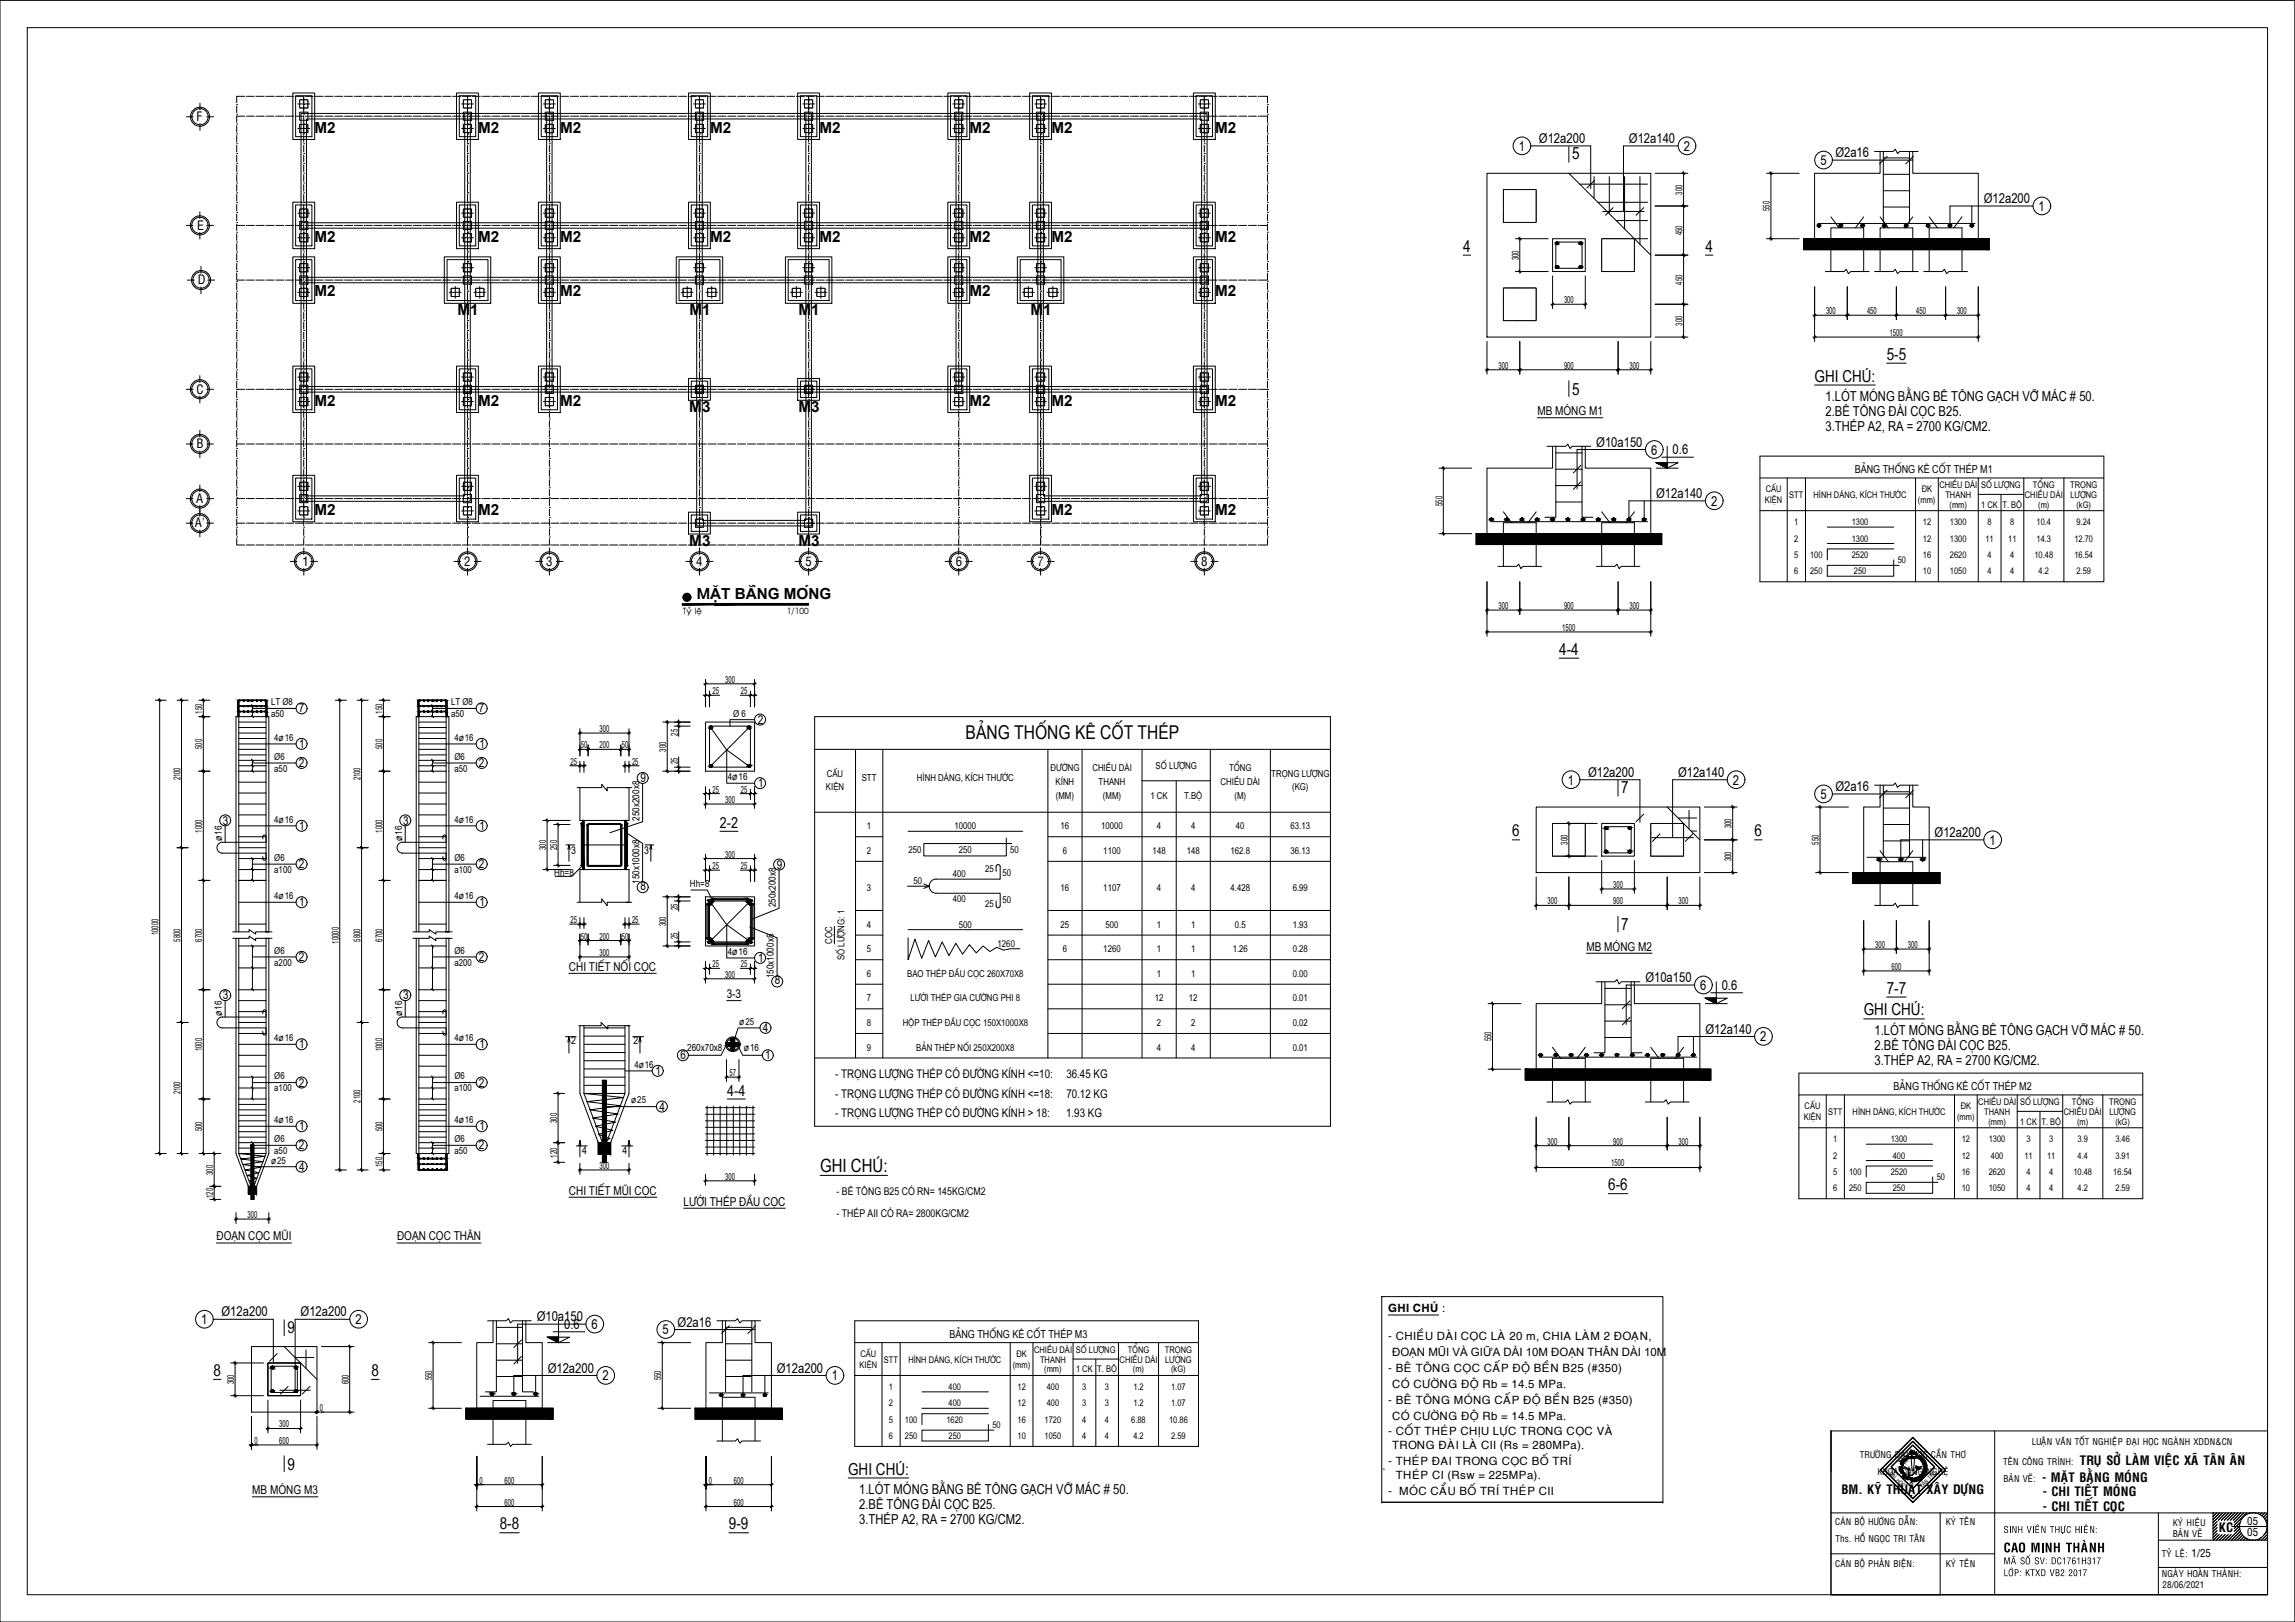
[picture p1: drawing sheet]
<svg xmlns="http://www.w3.org/2000/svg" width="841mm" height="594mm" viewBox="0 0 841 594" stroke-linecap="round" stroke-linejoin="round" font-family="sans-serif">
<defs><g id="words">
<text font-size="7" x="353.9" y="270.7">B¶ng thèng kª cèt thÐp</text>
<text font-size="6.7" x="300.5" y="429.1">Ghi chó:</text>
<g font-size="6">
<text x="576.2" y="58.4">5</text>
<text x="536.2" y="92.2">4</text>
<text x="625" y="92.2">4</text>
<text x="691.4" y="131.8">5-5</text>
<text x="665" y="139.8">Ghi chó:</text>
<text x="576.2" y="144.5">5</text>
<text x="571.4" y="239.8">4-4</text>
<text x="594.1" y="290.5">7</text>
<text x="554.2" y="306.3">6</text>
<text x="643" y="306.3">6</text>
<text x="594.1" y="340.6">7</text>
<text x="691.4" y="363.9">7-7</text>
<text x="683" y="371.9">Ghi chó:</text>
<text x="589.4" y="435.9">6-6</text>
<text x="105.4" y="488.1">9</text>
<text x="78.2" y="504">8</text>
<text x="136.1" y="504">8</text>
<text x="105.4" y="538.2">9</text>
<text x="310.8" y="540.1">Ghi chó:</text>
<text x="183.1" y="560.1">8-8</text>
<text x="267.1" y="560.1">9-9</text>
</g>
<g font-size="5.6">
<text x="115.2" y="48.6">M2</text>
<text x="175.3" y="48.6">M2</text>
<text x="205.3" y="48.6">M2</text>
<text x="260.3" y="48.6">M2</text>
<text x="300.3" y="48.6">M2</text>
<text x="355.3" y="48.6">M2</text>
<text x="385.3" y="48.6">M2</text>
<text x="445.3" y="48.6">M2</text>
<text x="115.2" y="88.6">M2</text>
<text x="175.3" y="88.6">M2</text>
<text x="205.3" y="88.6">M2</text>
<text x="260.3" y="88.6">M2</text>
<text x="300.3" y="88.6">M2</text>
<text x="355.3" y="88.6">M2</text>
<text x="385.3" y="88.6">M2</text>
<text x="445.3" y="88.6">M2</text>
<text x="115.2" y="108.6">M2</text>
<text x="205.3" y="108.6">M2</text>
<text x="355.3" y="108.6">M2</text>
<text x="445.3" y="108.6">M2</text>
<text x="167.6" y="115.3">M1</text>
<text x="252.6" y="115.3">M1</text>
<text x="292.7" y="115.3">M1</text>
<text x="377.7" y="115.3">M1</text>
<text x="115.2" y="148.6">M2</text>
<text x="175.3" y="148.6">M2</text>
<text x="205.3" y="148.6">M2</text>
<text x="355.3" y="148.6">M2</text>
<text x="385.3" y="148.6">M2</text>
<text x="445.3" y="148.6">M2</text>
<text x="252.6" y="150.8">M3</text>
<text x="292.6" y="150.8">M3</text>
<text x="115.2" y="188.6">M2</text>
<text x="175.3" y="188.6">M2</text>
<text x="385.3" y="188.6">M2</text>
<text x="445.3" y="188.6">M2</text>
<text x="252.6" y="199.9">M3</text>
<text x="292.6" y="199.9">M3</text>
<text x="263.8" y="303.3">2-2</text>
<text x="266.5" y="401.3">4-4</text>
</g>
<text font-size="5.4" x="255.4" y="219.5">MẶT BẰNG MÓNG</text>
<g font-size="5">
<text x="564" y="52.4">Ø12a200</text>
<text x="596.9" y="52.4">Ø12a140</text>
<text x="556.6" y="55.3">1</text>
<text x="617.1" y="55.3">2</text>
<text x="672.6" y="57.6">Ø2a16</text>
<text x="667.1" y="60.5">5</text>
<text x="727" y="74.4">Ø12a200</text>
<text x="747.1" y="77.3">1</text>
<text x="669" y="147">1.Lãt mãng b»ng bª t«ng g¹ch vì m¸c # 50.</text>
<text x="669" y="152.4">2.Bª t«ng ®µi cäc B25.</text>
<text x="669" y="157.8">3.ThÐp A2, Ra = 2700 Kg/cm2.</text>
<text x="585" y="163.6">Ø10a150</text>
<text x="605" y="166.5">6</text>
<text x="612.9" y="166.4">0.6</text>
<text x="606.9" y="182.4">Ø12a140</text>
<text x="627" y="185.3">2</text>
<text x="574.5" y="287.4">1</text>
<text x="582" y="284.5">Ø12a200</text>
<text x="614.9" y="284.5">Ø12a140</text>
<text x="635" y="287.4">2</text>
<text x="667.1" y="292.6">5</text>
<text x="672.6" y="289.7">Ø2a16</text>
<text x="709" y="306.5">Ø12a200</text>
<text x="729.1" y="309.4">1</text>
<text x="603" y="359.7">Ø10a150</text>
<text x="623.1" y="362.6">6</text>
<text x="630.9" y="362.6">0.6</text>
<text x="625" y="378.6">Ø12a140</text>
<text x="645" y="381.4">2</text>
<text x="686.9" y="379.1">1.Lãt mãng b»ng bª t«ng g¹ch vì m¸c # 50.</text>
<text x="686.9" y="384.5">2.Bª t«ng ®µi cäc B25.</text>
<text x="686.9" y="389.9">3.ThÐp A2, Ra = 2700 Kg/cm2.</text>
<text x="73.7" y="485">1</text>
<text x="81.2" y="482.1">Ø12a200</text>
<text x="110.2" y="482.1">Ø12a200</text>
<text x="130.3" y="485">2</text>
<text x="196.7" y="483.9">Ø10a150</text>
<text x="248.3" y="485.9">Ø2a16</text>
<text x="206.7" y="486.7">0.6</text>
<text x="216.8" y="486.8">6</text>
<text x="242.8" y="488.8">5</text>
<text x="200.7" y="502.7">Ø12a200</text>
<text x="284.7" y="502.7">Ø12a200</text>
<text x="220.8" y="505.6">2</text>
<text x="304.8" y="505.6">1</text>
<text x="314.8" y="547.3">1.Lãt mãng b»ng bª t«ng g¹ch vì m¸c # 50.</text>
<text x="314.8" y="552.7">2.Bª t«ng ®µi cäc B25.</text>
<text x="314.8" y="558.1">3.ThÐp A2, Ra = 2700 Kg/cm2.</text>
</g>
<g font-size="4.7">
<text x="72" y="44.3">F</text>
<text x="72.2" y="84.1">E</text>
<text x="72.5" y="104.2">D</text>
<text x="72" y="144.2">C</text>
<text x="72" y="164.2">B</text>
<text x="71.9" y="184.2">A</text>
<text x="71.4" y="193.2">A'</text>
<text x="110.9" y="207.2">1</text>
<text x="170.1" y="207.2">2</text>
<text x="200.2" y="207.2">3</text>
<text x="255.1" y="207.2">4</text>
<text x="295.1" y="207.2">5</text>
<text x="350.2" y="207.2">6</text>
<text x="380.2" y="207.2">7</text>
<text x="440.1" y="207.2">8</text>
<text x="762.2" y="536.5">TRUÏ SÔÛ LAØM VIEÄ</text>
<text x="796.2" y="536.5">C XAÕ TAÂ</text>
<text x="812.6" y="536.5">N AÂ</text>
<text x="819.9" y="536.5">N</text>
<text x="748.4" y="542.7">- MAËT BAÈ</text>
<text x="767.5" y="542.7">NG MOÙNG</text>
<text x="674.8" y="547.3">BM. KYÕ THUAÄ</text>
<text x="702.1" y="547.3">T XAÂ</text>
<text x="711.5" y="547.3">Y DÖÏNG</text>
<text x="748.6" y="548.1">- CHI TIEÁ</text>
<text x="766.7" y="548.1">T MOÙNG</text>
<text x="748.6" y="553.5">- CHI TIEÁ</text>
<text x="766.7" y="553.5">T COÏC</text>
<text x="813.1" y="561.2">KC</text>
<text x="734.2" y="568.6">CAO MINH THAØNH</text>
</g>
<g font-size="4.5">
<text x="563.4" y="152.1">MB MãNG M1</text>
<text x="109.5" y="260.9">7</text>
<text x="175.5" y="260.9">7</text>
<text x="277.7" y="265">2</text>
<text x="109.7" y="274">1</text>
<text x="175.7" y="274">1</text>
<text x="109.5" y="280.9">2</text>
<text x="175.5" y="280.9">2</text>
<text x="234.7" y="286.5">9</text>
<text x="277.8" y="288.3">1</text>
<text x="81.7" y="302">3</text>
<text x="109.7" y="303.9">1</text>
<text x="147.7" y="302">3</text>
<text x="175.7" y="303.9">1</text>
<text x="109.5" y="317.9">2</text>
<text x="175.5" y="317.9">2</text>
<text x="284.7" y="318.2">9</text>
<text x="234.7" y="326.1">8</text>
<text x="109.7" y="331.9">1</text>
<text x="175.7" y="331.9">1</text>
<text x="109.5" y="351.9">2</text>
<text x="175.5" y="351.9">2</text>
<text x="277.8" y="352.4">1</text>
<text x="581.4" y="348.2">MB MãNG M2</text>
<text x="208.5" y="355.6">chi tiÕt nèi cäc</text>
<text x="266.3" y="365.6">3-3</text>
<text x="284" y="360.6">8</text>
<text x="81.7" y="366.1">3</text>
<text x="147.7" y="366.1">3</text>
<text x="279.5" y="378">4</text>
<text x="109.7" y="384">1</text>
<text x="175.7" y="384">1</text>
<text x="249.4" y="388">6</text>
<text x="280.4" y="388">1</text>
<text x="240.2" y="393.7">1</text>
<text x="109.5" y="397.9">2</text>
<text x="175.5" y="397.9">2</text>
<text x="241.7" y="406.8">4</text>
<text x="109.7" y="413.9">1</text>
<text x="175.7" y="413.9">1</text>
<text x="109.5" y="421">2</text>
<text x="175.5" y="421">2</text>
<text x="109.7" y="428.8">4</text>
<text x="208.5" y="437.6">chi tiÕt mòi cäc</text>
<text x="250.5" y="441.6">L­íi thÐp ®Çu cäc</text>
<text x="79.3" y="454.3">§O¹N CäC MòI</text>
<text x="145.5" y="454.3">§O¹N CäC TH¢N</text>
<text x="92.5" y="547.3">MB MãNG M3</text>
</g>
<g font-size="4.4">
<text x="306" y="395">- Träng l­îng thÐp cã ®­êng kÝnh &lt;=10:</text>
<text x="390.8" y="395">36.45 kg</text>
<text x="306" y="402">- Träng l­îng thÐp cã ®­êng kÝnh &lt;=18:</text>
<text x="390.8" y="402">70.12 kg</text>
<text x="306" y="409">- Träng l­îng thÐp cã ®­êng kÝnh &gt; 18:</text>
<text x="390.7" y="409">1.93 kg</text>
</g>
<g font-size="4.2">
<text x="508.8" y="480.7">GHI CHUÙ:</text>
<text x="508.8" y="490.8">- CHIEÀ</text>
<text x="522.3" y="490.8">U DAØ</text>
<text x="532.8" y="490.8">I COÏC LAØ20 m, CHIA LAØ</text>
<text x="582.8" y="490.8">M 2 ÑOAÏN,</text>
<text x="510.2" y="496.5">ĐOẠN MŨI VÀ GIỮA DÀI 10M ĐOẠN THÂN DÀI 10M.</text>
<text x="508.8" y="502.4">- BEÂTOÂ</text>
<text x="524.9" y="502.4">NG COÏC CAÁ</text>
<text x="550.1" y="502.4">P ÑOÄBEÀ</text>
<text x="568.2" y="502.4">N B25 (#350)</text>
<text x="510.2" y="508.4">COÙ CÖÔØ</text>
<text x="527.6" y="508.4">NG ÑOÄRb = 14.5 MPa.</text>
<text x="508.8" y="514.2">- BEÂTOÂ</text>
<text x="524.9" y="514.2">NG MOÙNG CAÁ</text>
<text x="554" y="514.2">P ÑOÄBEÀ</text>
<text x="572.1" y="514.2">N B25 (#350)</text>
<text x="510.2" y="520.1">COÙ CÖÔØ</text>
<text x="527.6" y="520.1">NG ÑOÄRb = 14.5 MPa.</text>
<text x="508.8" y="525.5">- COÁ</text>
<text x="518.1" y="525.5">T THEÙP CHÒU LÖÏC TRONG COÏC VAØ</text>
<text x="510.2" y="530.6">TRONG ÑAØ</text>
<text x="533.5" y="530.6">I LAØCII (Rs = 280MPa).</text>
<text x="508.8" y="536.5">- THEÙP ÑAI TRONG COÏC BOÁTRÍ</text>
<text x="508.9" y="541.6">ØTHEÙP CI (Rsw = 225MPa).</text>
<text x="508.8" y="547.5">- MOÙC CAÅ</text>
<text x="530.5" y="547.5">U BOÁTRÍ THEÙP CII</text>
</g>
<g font-size="4">
<text x="679.7" y="173.4">B¶ng thèng kª cèt thÐp M1</text>
<text x="693.9" y="399.4">B¶ng thèng kª cèt thÐp M2</text>
<text x="347.9" y="490.1">B¶ng thèng kª cèt thÐp M3</text>
<text x="823.5" y="558.5">05</text>
<text x="823.5" y="562.6">05</text>
<text x="803.1" y="570.3">1/25</text>
</g>
<g font-size="3.9">
<text x="209.3" y="312.6">3</text>
<text x="236.1" y="312.6">3</text>
<text x="209.3" y="382.5">2</text>
<text x="232.1" y="382.5">2</text>
<text x="213.3" y="422.5">4</text>
<text x="228.1" y="422.5">4</text>
<text x="306.5" y="437.7">- Bª t«ng B25 cã Rn= 145kg/cm2</text>
<text x="306.5" y="445.7">- ThÐp AII cã Ra= 2800kg/cm2</text>
</g>
<g font-size="3.6">
<text x="266.7" y="285.7">4ù16</text>
<text x="234.4" y="300.6" transform="rotate(-90 234.4 300.6)">250x200x8</text>
<text x="81.3" y="308.1" transform="rotate(-90 81.3 308.1)">ù16</text>
<text x="147.4" y="308.1" transform="rotate(-90 147.4 308.1)">ù16</text>
<text x="203.1" y="321">Hh=8</text>
<text x="234.3" y="323.8" transform="rotate(-90 234.3 323.8)">150x1000x8</text>
<text x="252.8" y="324.8">Hh=8</text>
<text x="284.4" y="332.3" transform="rotate(-90 284.4 332.3)">250x200x8</text>
<text x="266.7" y="349.7">4ù16</text>
<text x="283.6" y="358.3" transform="rotate(-90 283.6 358.3)">150x1000x8</text>
<text x="81.3" y="372.1" transform="rotate(-90 81.3 372.1)">ù16</text>
<text x="147.4" y="372.1" transform="rotate(-90 147.4 372.1)">ù16</text>
<text x="251.8" y="385">260x70x8</text>
<text x="272.5" y="385">ù16</text>
</g>
<g font-size="3.5">
<text x="616.6" y="71.3" transform="rotate(-90 616.6 71.3)">300</text>
<text x="648.6" y="77.2" transform="rotate(-90 648.6 77.2)">550</text>
<text x="616.6" y="86.2" transform="rotate(-90 616.6 86.2)">450</text>
<text x="556.6" y="95.3" transform="rotate(-90 556.6 95.3)">300</text>
<text x="616.6" y="104.2" transform="rotate(-90 616.6 104.2)">450</text>
<text x="573.2" y="111.1">300</text>
<text x="616.6" y="119.3" transform="rotate(-90 616.6 119.3)">300</text>
<text x="669.2" y="115.1">300</text>
<text x="684.2" y="115.1">450</text>
<text x="702.2" y="115.1">450</text>
<text x="717.2" y="115.1">300</text>
<text x="692.5" y="123.1">1500</text>
<text x="549.1" y="135.1">300</text>
<text x="573.2" y="135.1">900</text>
<text x="597.2" y="135.1">300</text>
<text x="528.6" y="185.3" transform="rotate(-90 528.6 185.3)">550</text>
<text x="549.1" y="223.1">300</text>
<text x="573.2" y="223.1">900</text>
<text x="597.2" y="223.1">300</text>
<text x="572.5" y="231.1">1500</text>
<text x="265.7" y="250.1">300</text>
<text x="261.1" y="254.3">25</text>
<text x="271.5" y="254.3">25</text>
<text x="74.1" y="261.3" transform="rotate(-90 74.1 261.3)">150</text>
<text x="99.3" y="258.3">LT Ø8</text>
<text x="99.3" y="262.7">a50</text>
<text x="140.1" y="261.3" transform="rotate(-90 140.1 261.3)">150</text>
<text x="165.3" y="258.3">LT Ø8</text>
<text x="165.3" y="262.7">a50</text>
<text x="268.7" y="262.4">Ø 6</text>
<text x="219.7" y="268.1">300</text>
<text x="248.4" y="269.5" transform="rotate(-90 248.4 269.5)">25</text>
<text x="74.1" y="274.3" transform="rotate(-90 74.1 274.3)">500</text>
<text x="100.5" y="271.3">4ù16</text>
<text x="140.1" y="274.3" transform="rotate(-90 140.1 274.3)">500</text>
<text x="166.5" y="271.3">4ù16</text>
<text x="212.8" y="274.1">50</text>
<text x="219.7" y="274.1">200</text>
<text x="227.8" y="274.1">50</text>
<text x="244.1" y="275.3" transform="rotate(-90 244.1 275.3)">300</text>
<text x="100.5" y="278.3">Ø6</text>
<text x="166.5" y="278.3">Ø6</text>
<text x="209" y="280.1">25</text>
<text x="231.6" y="280.1">25</text>
<text x="248.4" y="279.9" transform="rotate(-90 248.4 279.9)">25</text>
<text x="423.5" y="281.5">Sè l­îng</text>
<text x="66.1" y="285.8" transform="rotate(-90 66.1 285.8)">2100</text>
<text x="100.5" y="282.7">a50</text>
<text x="132.1" y="285.8" transform="rotate(-90 132.1 285.8)">2100</text>
<text x="166.5" y="282.7">a50</text>
<text x="303" y="284.5">CÊu</text>
<text x="315.8" y="286">STT</text>
<text x="336" y="286">H×nh d¸ng, kÝch th­íc</text>
<text x="384.9" y="282.5">§­êng</text>
<text x="386.8" y="287.5">kÝnh</text>
<text x="400.3" y="282.5">ChiÒu dµi</text>
<text x="402.6" y="287.5">thanh</text>
<text x="447.3" y="287.5">chiÒu dµi</text>
<text x="450.4" y="282.5">Tæng</text>
<text x="465.9" y="284.5">Träng l­îng</text>
<text x="261.1" y="290.3">25</text>
<text x="271.5" y="290.3">25</text>
<text x="302.7" y="289.5">kiÖn</text>
<text x="386.9" y="292.5">(mm)</text>
<text x="404.2" y="292.5">(mm)</text>
<text x="421.6" y="292.5">1 ck</text>
<text x="433.9" y="292.5">T.bé</text>
<text x="452.4" y="292.5">(m)</text>
<text x="473.5" y="289.5">(kg)</text>
<text x="265.7" y="294.1">300</text>
<text x="74.1" y="304.9" transform="rotate(-90 74.1 304.9)">1000</text>
<text x="100.5" y="301.3">4ù16</text>
<text x="140.1" y="304.9" transform="rotate(-90 140.1 304.9)">1000</text>
<text x="166.5" y="301.3">4ù16</text>
<text x="317.7" y="303.8">1</text>
<text x="349.8" y="303.8">10000</text>
<text x="388.7" y="303.8">16</text>
<text x="403.6" y="303.8">10000</text>
<text x="424" y="303.8">4</text>
<text x="436.5" y="303.8">4</text>
<text x="452.9" y="303.8">40</text>
<text x="472.9" y="303.8">63.13</text>
<text x="634.6" y="303.4" transform="rotate(-90 634.6 303.4)">300</text>
<text x="200.2" y="311.3" transform="rotate(-90 200.2 311.3)">300</text>
<text x="204.1" y="311.2" transform="rotate(-90 204.1 311.2)">250</text>
<text x="574.6" y="309.4" transform="rotate(-90 574.6 309.4)">300</text>
<text x="666.6" y="309.4" transform="rotate(-90 666.6 309.4)">550</text>
<text x="100.5" y="315.4">Ø6</text>
<text x="166.5" y="315.4">Ø6</text>
<text x="265.7" y="314.1">300</text>
<text x="317.7" y="312.7">2</text>
<text x="332.9" y="312.5">250</text>
<text x="351.4" y="312.5">250</text>
<text x="370.2" y="312.5">50</text>
<text x="389.5" y="312.7">6</text>
<text x="404.3" y="312.7">1100</text>
<text x="422.4" y="312.7">148</text>
<text x="434.9" y="312.7">148</text>
<text x="450.9" y="312.7">162.8</text>
<text x="472.9" y="312.7">36.13</text>
<text x="634.6" y="315.4" transform="rotate(-90 634.6 315.4)">300</text>
<text x="100.5" y="319.8">a100</text>
<text x="166.5" y="319.8">a100</text>
<text x="261.1" y="318.3">25</text>
<text x="271.5" y="318.3">25</text>
<text x="334.8" y="323.9">50</text>
<text x="349.1" y="321.2">400</text>
<text x="361" y="319.2">25</text>
<text x="367.4" y="320.7">50</text>
<text x="100.5" y="329.3">4ù16</text>
<text x="166.5" y="329.3">4ù16</text>
<text x="317.7" y="326.2">3</text>
<text x="388.7" y="326.2">16</text>
<text x="404.3" y="326.2">1107</text>
<text x="424" y="326.2">4</text>
<text x="436.5" y="326.2">4</text>
<text x="450.9" y="326.2">4.428</text>
<text x="473.8" y="326.2">6.99</text>
<text x="591.1" y="325.2">300</text>
<text x="248.4" y="333.5" transform="rotate(-90 248.4 333.5)">25</text>
<text x="349.1" y="330.5">400</text>
<text x="361" y="332.4">25</text>
<text x="367.4" y="330.8">50</text>
<text x="567.1" y="331.2">300</text>
<text x="591.1" y="331.2">900</text>
<text x="615.1" y="331.2">300</text>
<text x="209" y="338.1">25</text>
<text x="231.6" y="338.1">25</text>
<text x="244.1" y="339.3" transform="rotate(-90 244.1 339.3)">300</text>
<text x="317.7" y="339.7">4</text>
<text x="351.4" y="339.7">500</text>
<text x="388.7" y="339.7">25</text>
<text x="405.1" y="339.7">500</text>
<text x="424" y="339.7">1</text>
<text x="436.5" y="339.7">1</text>
<text x="452.5" y="339.7">0.5</text>
<text x="473.8" y="339.7">1.93</text>
<text x="58.1" y="342.6" transform="rotate(-90 58.1 342.6)">10000</text>
<text x="66.1" y="344.9" transform="rotate(-90 66.1 344.9)">5800</text>
<text x="74.1" y="344.9" transform="rotate(-90 74.1 344.9)">6700</text>
<text x="124.1" y="345.6" transform="rotate(-90 124.1 345.6)">10000</text>
<text x="132.1" y="344.9" transform="rotate(-90 132.1 344.9)">5800</text>
<text x="140.1" y="344.9" transform="rotate(-90 140.1 344.9)">6700</text>
<text x="212.8" y="344.1">50</text>
<text x="219.7" y="344.1">200</text>
<text x="227.8" y="344.1">50</text>
<text x="248.4" y="343.9" transform="rotate(-90 248.4 343.9)">25</text>
<text x="305" y="345.7" transform="rotate(-90 305 345.7)">Cäc</text>
<text x="365.6" y="346.8">1260</text>
<text x="687.2" y="347.2">300</text>
<text x="699.2" y="347.2">300</text>
<text x="100.5" y="349.3">Ø6</text>
<text x="100.5" y="353.8">a200</text>
<text x="166.5" y="349.3">Ø6</text>
<text x="166.5" y="353.8">a200</text>
<text x="219.7" y="350.1">300</text>
<text x="309.5" y="351.6" transform="rotate(-90 309.5 351.6)">Sè l­îng: 1</text>
<text x="317.7" y="348.8">5</text>
<text x="389.5" y="348.8">6</text>
<text x="404.3" y="348.8">1260</text>
<text x="424" y="348.8">1</text>
<text x="436.5" y="348.8">1</text>
<text x="451.7" y="348.8">1.26</text>
<text x="473.8" y="348.8">0.28</text>
<text x="261.1" y="354.3">25</text>
<text x="265.7" y="358.1">300</text>
<text x="271.5" y="354.3">25</text>
<text x="317.7" y="357.8">6</text>
<text x="332.4" y="357.8">Bao thÐp ®Çu cäc 260x70x8</text>
<text x="424" y="357.8">1</text>
<text x="436.5" y="357.8">1</text>
<text x="473.8" y="357.8">0.00</text>
<text x="693.2" y="355.2">600</text>
<text x="317.7" y="366.7">7</text>
<text x="333.6" y="366.7">L­íi thÐp gia c­êng PHi 8</text>
<text x="423.2" y="366.7">12</text>
<text x="435.7" y="366.7">12</text>
<text x="473.8" y="366.7">0.01</text>
<text x="270.9" y="375.3">ù25</text>
<text x="317.7" y="375.8">8</text>
<text x="330.8" y="375.8">Hép thÐp ®Çu cäc 150x1000x8</text>
<text x="424" y="375.8">2</text>
<text x="436.5" y="375.8">2</text>
<text x="473.8" y="375.8">0.02</text>
<text x="100.5" y="381.4">4ù16</text>
<text x="166.5" y="381.4">4ù16</text>
<text x="546.6" y="381.4" transform="rotate(-90 546.6 381.4)">550</text>
<text x="74.1" y="385" transform="rotate(-90 74.1 385)">1000</text>
<text x="140.1" y="385" transform="rotate(-90 140.1 385)">1000</text>
<text x="317.7" y="384.8">9</text>
<text x="335.8" y="384.8">B¶n thÐp nèi 250x200x8</text>
<text x="424" y="384.8">4</text>
<text x="436.5" y="384.8">4</text>
<text x="473.8" y="384.8">0.01</text>
<text x="100.5" y="395.4">Ø6</text>
<text x="166.5" y="395.4">Ø6</text>
<text x="232.5" y="391.1">4ù16</text>
<text x="267.3" y="394.1">57</text>
<text x="66.1" y="400.9" transform="rotate(-90 66.1 400.9)">2100</text>
<text x="100.5" y="399.8">a100</text>
<text x="166.5" y="399.8">a100</text>
<text x="132.1" y="403.9" transform="rotate(-90 132.1 403.9)">2100</text>
<text x="231.3" y="404.2">ù25</text>
<text x="100.5" y="411.4">4ù16</text>
<text x="166.5" y="411.4">4ù16</text>
<text x="204.1" y="411.3" transform="rotate(-90 204.1 411.3)">300</text>
<text x="74.1" y="414.3" transform="rotate(-90 74.1 414.3)">500</text>
<text x="100.5" y="418.4">Ø6</text>
<text x="140.1" y="414.3" transform="rotate(-90 140.1 414.3)">500</text>
<text x="166.5" y="418.4">Ø6</text>
<text x="567.1" y="419.2">300</text>
<text x="591.1" y="419.2">900</text>
<text x="615.1" y="419.2">300</text>
<text x="100.5" y="422.8">a50</text>
<text x="166.5" y="422.8">a50</text>
<text x="204.1" y="424" transform="rotate(-90 204.1 424)">120</text>
<text x="78.1" y="430.3" transform="rotate(-90 78.1 430.3)">300</text>
<text x="99.3" y="426.2">ù25</text>
<text x="140.1" y="427.4" transform="rotate(-90 140.1 427.4)">150</text>
<text x="219.7" y="428.1">300</text>
<text x="590.5" y="427.2">1500</text>
<text x="265.7" y="432.2">300</text>
<text x="78.1" y="438.8" transform="rotate(-90 78.1 438.8)">120</text>
<text x="90.7" y="446.2">300</text>
<text x="85.8" y="507" transform="rotate(-90 85.8 507)">300</text>
<text x="127.8" y="507" transform="rotate(-90 127.8 507)">600</text>
<text x="158.3" y="505.6" transform="rotate(-90 158.3 505.6)">550</text>
<text x="242.3" y="505.6" transform="rotate(-90 242.3 505.6)">550</text>
<text x="117.2" y="516.9">0</text>
<text x="102.4" y="522.8">300</text>
<text x="93.2" y="528.8">0</text>
<text x="102.4" y="528.8">600</text>
<text x="175.8" y="543.4">0</text>
<text x="184.9" y="543.4">600</text>
<text x="259.8" y="543.4">0</text>
<text x="268.9" y="543.4">600</text>
<text x="184.9" y="551.4">600</text>
<text x="268.9" y="551.4">600</text>
</g>
<g font-size="3.4">
<text x="710.7" y="178.7">ChiÒu dµi</text>
<text x="726" y="178.7">Sè l­îng</text>
<text x="745" y="178.7">Tæng</text>
<text x="758.7" y="178.7">Träng</text>
<text x="646.7" y="184.3">kiÖn</text>
<text x="647.1" y="180.4">CÊu</text>
<text x="655.7" y="182.3">STT</text>
<text x="664.6" y="182.3">H×nh d¸ng, kÝch th­íc</text>
<text x="702.9" y="184.3">(mm)</text>
<text x="704.3" y="180.4">§K</text>
<text x="712.9" y="182.3">thanh</text>
<text x="714.4" y="185.9">(mm)</text>
<text x="726.1" y="185.9">1 CK</text>
<text x="733.8" y="185.9">T. Bé</text>
<text x="742" y="182.3">chiÒu dµi</text>
<text x="746.9" y="185.9">(m)</text>
<text x="758.7" y="182.3">l­îng</text>
<text x="760.9" y="185.9">(kG)</text>
<text x="657.5" y="192.3">1</text>
<text x="678.6" y="192.3">1300</text>
<text x="704.6" y="192.3">12</text>
<text x="714.5" y="192.3">1300</text>
<text x="728.4" y="192.3">8</text>
<text x="736.7" y="192.3">8</text>
<text x="746.3" y="192.3">10.4</text>
<text x="760.9" y="192.3">9.24</text>
<text x="657.5" y="198.3">2</text>
<text x="678.6" y="198.3">1300</text>
<text x="704.6" y="198.3">12</text>
<text x="714.5" y="198.3">1300</text>
<text x="727.6" y="198.3">11</text>
<text x="735.9" y="198.3">11</text>
<text x="746.3" y="198.3">14.3</text>
<text x="760.2" y="198.3">12.70</text>
<text x="657.5" y="204.4">5</text>
<text x="663.3" y="204.4">100</text>
<text x="678.6" y="204.4">2520</text>
<text x="695.5" y="206.3">50</text>
<text x="704.6" y="204.4">16</text>
<text x="714.5" y="204.4">2620</text>
<text x="728.4" y="204.4">4</text>
<text x="736.7" y="204.4">4</text>
<text x="745.5" y="204.4">10.48</text>
<text x="760.2" y="204.4">16.54</text>
<text x="657.5" y="210.4">6</text>
<text x="663.3" y="210.4">250</text>
<text x="679.4" y="210.4">250</text>
<text x="704.6" y="210.4">10</text>
<text x="714.5" y="210.4">1050</text>
<text x="728.4" y="210.4">4</text>
<text x="736.7" y="210.4">4</text>
<text x="747.1" y="210.4">4.2</text>
<text x="760.9" y="210.4">2.59</text>
<text x="661.3" y="406.3">CÊu</text>
<text x="718.5" y="406.3">§K</text>
<text x="725" y="404.8">ChiÒu dµi</text>
<text x="740.3" y="404.8">Sè l­îng</text>
<text x="759.3" y="404.8">Tæng</text>
<text x="772.9" y="404.8">Träng</text>
<text x="661" y="410.4">kiÖn</text>
<text x="670" y="408.4">STT</text>
<text x="678.9" y="408.4">H×nh d¸ng, kÝch th­íc</text>
<text x="717.2" y="410.4">(mm)</text>
<text x="727.2" y="408.4">thanh</text>
<text x="728.7" y="412">(mm)</text>
<text x="740.4" y="412">1 CK</text>
<text x="748.1" y="412">T. Bé</text>
<text x="756.3" y="408.4">chiÒu dµi</text>
<text x="761.2" y="412">(m)</text>
<text x="773" y="408.4">l­îng</text>
<text x="775.2" y="412">(kG)</text>
<text x="671.8" y="418.4">1</text>
<text x="692.9" y="418.4">1300</text>
<text x="718.9" y="418.4">12</text>
<text x="728.8" y="418.4">1300</text>
<text x="742.7" y="418.4">3</text>
<text x="751" y="418.4">3</text>
<text x="761.3" y="418.4">3.9</text>
<text x="775.2" y="418.4">3.46</text>
<text x="671.8" y="424.4">2</text>
<text x="693.6" y="424.4">400</text>
<text x="718.9" y="424.4">12</text>
<text x="729.6" y="424.4">400</text>
<text x="741.9" y="424.4">11</text>
<text x="750.2" y="424.4">11</text>
<text x="761.3" y="424.4">4.4</text>
<text x="775.2" y="424.4">3.91</text>
<text x="671.8" y="430.3">5</text>
<text x="677.6" y="430.3">100</text>
<text x="692.9" y="430.3">2520</text>
<text x="718.9" y="430.3">16</text>
<text x="728.8" y="430.3">2620</text>
<text x="742.7" y="430.3">4</text>
<text x="751" y="430.3">4</text>
<text x="759.8" y="430.3">10.48</text>
<text x="774.4" y="430.3">16.54</text>
<text x="671.8" y="436.3">6</text>
<text x="677.6" y="436.3">250</text>
<text x="693.6" y="436.3">250</text>
<text x="709.7" y="432.4">50</text>
<text x="718.9" y="436.3">10</text>
<text x="728.8" y="436.3">1050</text>
<text x="742.7" y="436.3">4</text>
<text x="751" y="436.3">4</text>
<text x="761.3" y="436.3">4.2</text>
<text x="775.2" y="436.3">2.59</text>
<text x="315.3" y="497">CÊu</text>
<text x="372.5" y="497">§K</text>
<text x="379" y="495.5">ChiÒu dµi</text>
<text x="394.3" y="495.5">Sè l­îng</text>
<text x="413.3" y="495.5">Tæng</text>
<text x="426.9" y="495.5">Träng</text>
<text x="315" y="501.1">kiÖn</text>
<text x="323.9" y="499.1">STT</text>
<text x="332.9" y="499.1">H×nh d¸ng, kÝch th­íc</text>
<text x="371.1" y="501.1">(mm)</text>
<text x="381.1" y="499.1">thanh</text>
<text x="382.7" y="502.7">(mm)</text>
<text x="394.3" y="502.7">1 CK</text>
<text x="402.1" y="502.7">T. Bé</text>
<text x="410.3" y="499.1">chiÒu dµi</text>
<text x="415.2" y="502.7">(m)</text>
<text x="427" y="499.1">l­îng</text>
<text x="429.2" y="502.7">(kG)</text>
<text x="325.8" y="509.1">1</text>
<text x="347.6" y="509.1">400</text>
<text x="372.9" y="509.1">12</text>
<text x="383.6" y="509.1">400</text>
<text x="396.6" y="509.1">3</text>
<text x="404.9" y="509.1">3</text>
<text x="415.3" y="509.1">1.2</text>
<text x="429.2" y="509.1">1.07</text>
<text x="325.8" y="515.1">2</text>
<text x="347.6" y="515.1">400</text>
<text x="372.9" y="515.1">12</text>
<text x="383.6" y="515.1">400</text>
<text x="396.6" y="515.1">3</text>
<text x="404.9" y="515.1">3</text>
<text x="415.3" y="515.1">1.2</text>
<text x="429.2" y="515.1">1.07</text>
<text x="325.8" y="521.1">5</text>
<text x="331.6" y="521.1">100</text>
<text x="346.8" y="521.1">1620</text>
<text x="372.9" y="521.1">16</text>
<text x="382.8" y="521.1">1720</text>
<text x="396.6" y="521.1">4</text>
<text x="404.9" y="521.1">4</text>
<text x="414.5" y="521.1">6.88</text>
<text x="428.4" y="521.1">10.86</text>
<text x="325.8" y="527.1">6</text>
<text x="331.6" y="527.1">250</text>
<text x="347.6" y="527.1">250</text>
<text x="363.7" y="523.1">50</text>
<text x="372.9" y="527.1">10</text>
<text x="382.8" y="527.1">1050</text>
<text x="396.6" y="527.1">4</text>
<text x="404.9" y="527.1">4</text>
<text x="415.3" y="527.1">4.2</text>
<text x="429.2" y="527.1">2.59</text>
</g>
<g font-size="3.3">
<text x="744.6" y="529.4">LUAÄN VAÊN TOÁT NGHIEÄP ÑAÏI HOÏC NGAØNH XDDN&amp;CN</text>
<text x="681.6" y="534.1">TRÖÔØNG ÑAÏI HOÏC CAÀN THÔ</text>
<text x="734.1" y="536.5">TEÂN COÂNG TRÌNH:</text>
<text x="688" y="540.1">KHOA COÂNG NGHEÄ</text>
<text x="734.2" y="542.7">BAÛN VEÕ:</text>
<text x="672.5" y="558.7">CAÙN BOÄ HÖÔÙNG DAÃN:</text>
<text x="713" y="558.7">KYÙ TEÂN</text>
<text x="734" y="561.4">SINH VIEÂN THÖÏC HIEÄN:</text>
<text x="796.2" y="558.9">KYÙ HIEÄU</text>
<text x="796.2" y="562.9">BAÛN VEÕ</text>
<text x="672.7" y="564.7">Ths. HOÀ NGOÏC TRI TAÂN</text>
<text x="672.5" y="574.1">CAÙN BOÄ PHAÛN BIEÄN:</text>
<text x="713.1" y="574.1">KYÙ TEÂN</text>
<text x="734" y="572.9">MAÕ SOÁ SV: DC1761H317</text>
<text x="792.3" y="570.4">TYÛ LEÄ:</text>
<text x="734" y="577.3">LÔÙP: KTXD VB2 2017</text>
<text x="792.3" y="577.6">NGAØY HOAØN THAØNH:</text>
<text x="792.5" y="581.8">28/06/2021</text>
</g>
<g font-size="3">
<text x="250.3" y="224.8">Tyû leä</text>
<text x="288.3" y="224.9">1/100</text>
</g>
<g font-size="2">
<text x="692.2" y="539.8" transform="rotate(44 692.2 539.8)">ÑAÏ</text>
<text x="693.9" y="541.5" transform="rotate(44 693.9 541.5)">I HOÏ</text>
<text x="696.5" y="544" transform="rotate(44 696.5 544)">C</text>
<text x="704.3" y="545" transform="rotate(-44 704.3 545)">CAÀ</text>
<text x="706" y="543.4" transform="rotate(-44 706 543.4)">N THÔ</text>
</g>
</g></defs>
<!-- layer: TEXT -->
<g fill="#000" stroke="#000" stroke-width=".37">
<path d="M570.5 97.3h.2zM570.5 89.6h.2zM579.2 88.7h.2zM579.1 97.3h.3zM579.1 89.6h.3zM661 87.4h68zM706.4 82.2h.3zM714.4 82.2h.3zM722.4 82.2h.3zM540.9 195.5h68.1zM546.4 189.8h.3zM552 189.8h.3z"/>
<path d="M557.6 189.8h.3zM563.2 189.8h.3zM574.4 189.8h.3zM580 189.8h.3zM591.2 189.8h.3zM596.8 189.8h.3zM602.4 189.8h.3zM588.5 302.8h.2zM588.5 303.7h.3zM597.2 302.8h.2zM597.1 311.5h.3zM678.9 319.6h32z"/>
<path d="M688.4 314.3h.3zM696.4 314.3h.3zM704.4 314.3h.3zM558.9 391.6h68.1zM570 385.9h.3zM575.6 385.9h.3zM586.8 385.9h.3zM592.4 385.9h.3zM598 385.9h.3zM603.6 385.9h.3zM609.2 385.9h.3zM614.8 385.9h.3z"/>
<path d="M620.4 385.9h.3zM99.7 500.4h.2zM99.7 501.3h.3zM108.4 500.4h.2zM170.7 515.8h32zM180.2 510.1h.2zM188.2 510.1h.2zM196.2 510.1h.2zM254.7 515.8h32z"/>
<path d="M570.5 88.7h.3zM570.4 88.7h.4z"/>
<path d="M570.5 97.3h.3zM570.4 97.3h.4z"/>
<path d="M570.4 97.3l.5 .1zM570.3 97.4h.6z"/>
<path d="M570.4 98.2h.4zM570.4 98.2h.3z"/>
<path d="M570.4 88.7h.5zM570.4 88.7h.5z"/>
<path d="M570.4 89.5h.4zM570.4 89.5l.3 .1z"/>
<path d="M570.3 97.4l.7 .1zM570.3 97.4l.7 .1z"/>
<path d="M570.4 98.2h.5zM570.4 98.2h.4z"/>
<path d="M570.4 88.7l.5 .1zM570.3 88.8h.6z"/>
<path d="M570.3 89.5h.6zM570.3 89.5h.5z"/>
<path d="M570.3 98.1h.6zM570.3 98.1l.6 .1z"/>
<path d="M570.3 88.8l.7 .1zM570.3 88.8l.7 .1z"/>
<path d="M570.3 97.5h.7zM570.3 97.5h.7z"/>
<path d="M570.3 89.5h.7zM570.3 89.5h.6z"/>
<path d="M570.2 97.5l.9 .1zM570.2 97.5l.9 .1z"/>
<path d="M570.2 98.1h.8zM570.2 98.1h.7z"/>
<path d="M570.2 88.9l.9 .1zM570.2 88.9l.9 .1z"/>
<path d="M570.2 89.4h.8zM570.2 89.4l.8 .1z"/>
<path d="M570.2 97.6l.9 .1zM570.2 97.6l.9 .1z"/>
<path d="M570.1 97.7l1 .1zM570.1 97.7l1 .1z"/>
<path d="M570.1 97.8l1 .2zM570.1 97.8l1 .2z"/>
<path d="M570.2 98h.9zM570.2 98l.8 .1z"/>
<path d="M570.2 89h.9zM570.2 89h.9z"/>
<path d="M570.1 89l1 .1zM570.1 89l1 .1z"/>
<path d="M570.1 89.2l1 .1zM570.1 89.2l1 .1z"/>
<path d="M570.2 89.3h.9zM570.2 89.3l.8 .1z"/>
<path d="M570.1 97.8h1zM570.1 97.8h1z"/>
<path d="M570.1 89.1h1zM570.1 89.1l1 .1z"/>
<path d="M579.1 97.3h.4zM579 97.3h.5z"/>
<path d="M579.2 88.7h.3zM579.1 88.7h.4z"/>
<path d="M579 97.3l.5 .1zM579 97.3l.5 .1z"/>
<path d="M579.1 98.2h.4zM579.1 98.2h.3zM579.2 98.2h.2z"/>
<path d="M579.1 88.7h.4zM579 88.7h.5z"/>
<path d="M579 89.5h.5zM579 89.5l.4 .1z"/>
<path d="M579 97.4l.6 .1zM578.9 97.5h.7z"/>
<path d="M579 98.2h.5zM579 98.2h.5z"/>
<path d="M579 88.7l.6 .1zM578.9 88.8h.7z"/>
<path d="M579 89.5h.5zM579 89.5h.5z"/>
<path d="M578.9 98.1h.7zM578.9 98.1l.6 .1z"/>
<path d="M578.9 88.8l.8 .1zM578.9 88.8l.8 .1z"/>
<path d="M578.9 97.5h.8zM578.9 97.5h.8z"/>
<path d="M578.9 89.5h.7zM578.9 89.5h.6z"/>
<path d="M578.9 97.5l.8 .1zM578.9 97.5l.8 .1z"/>
<path d="M578.9 98.1h.8zM578.9 98.1h.7z"/>
<path d="M578.9 88.9l.8 .1zM578.9 88.9l.8 .1z"/>
<path d="M578.9 89.4h.8zM578.9 89.4l.7 .1z"/>
<path d="M578.8 97.6l.9 .1zM578.8 97.6l.9 .1z"/>
<path d="M578.8 97.7l1 .1zM578.8 97.7l1 .1z"/>
<path d="M578.8 97.8l.9 .2zM578.8 97.8l.9 .2z"/>
<path d="M578.8 98h.9zM578.8 98l.9 .1z"/>
<path d="M578.8 89h.9zM578.8 89h.9z"/>
<path d="M578.8 89l1 .1zM578.8 89l1 .1z"/>
<path d="M578.8 89.2l.9 .1zM578.8 89.2l.9 .1z"/>
<path d="M578.8 89.3h.9zM578.8 89.3l.9 .1z"/>
<path d="M578.8 97.8h1zM578.8 97.8h.9z"/>
<path d="M578.8 89.1h1zM578.8 89.1l.9 .1z"/>
<path d="M666.5 82.2h.2zM666.4 82.2h.3z"/>
<path d="M666.4 82.2h.4zM666.3 82.2h.5z"/>
<path d="M666.4 83.1h.3zM666.4 83.1h.3zM666.5 83.1h.2z"/>
<path d="M666.3 82.2l.5 .1zM666.3 82.2l.5 .1z"/>
<path d="M666.3 82.3h.6zM666.2 82.3h.7z"/>
<path d="M666.3 83.1h.5zM666.3 83.1h.4z"/>
<path d="M666.2 82.3l.8 .1zM666.2 82.3l.8 .1z"/>
<path d="M666.2 83h.7zM666.2 83l.6 .1z"/>
<path d="M666.2 82.4l.8 .1zM666.2 82.4l.8 .1z"/>
<path d="M666.2 82.9h.8zM666.2 82.9l.7 .1z"/>
<path d="M666.1 82.5l.9 .1zM666.1 82.5l.9 .1z"/>
<path d="M666.1 82.8h.9zM666.1 82.8l.9 .1z"/>
<path d="M666.1 82.6h.9zM666.1 82.6h.9z"/>
<path d="M666.1 82.6l.9 .1zM666.1 82.6l.9 .1z"/>
<path d="M666.1 82.7h.9zM666.1 82.7l.9 .1z"/>
<path d="M674.5 82.2h.2zM674.4 82.2h.3z"/>
<path d="M674.4 82.2h.4zM674.3 82.2h.5z"/>
<path d="M674.4 83.1h.4zM674.4 83.1h.3zM674.5 83.1h.2z"/>
<path d="M674.3 82.2l.5 .1zM674.3 82.2l.5 .1z"/>
<path d="M674.3 82.3h.6zM674.2 82.3h.7z"/>
<path d="M674.3 83.1h.5zM674.3 83.1h.5z"/>
<path d="M674.2 82.3l.8 .1zM674.2 82.3l.8 .1z"/>
<path d="M674.2 83h.7zM674.2 83l.6 .1z"/>
<path d="M674.2 82.4l.8 .1zM674.2 82.4l.8 .1z"/>
<path d="M674.2 82.9h.8zM674.2 82.9l.7 .1z"/>
<path d="M674.1 82.5l.9 .1zM674.1 82.5l.9 .1z"/>
<path d="M674.1 82.8h.9zM674.1 82.8l.9 .1z"/>
<path d="M674.1 82.6h.9zM674.1 82.6h.9z"/>
<path d="M674.1 82.6l.9 .1zM674.1 82.6l.9 .1z"/>
<path d="M674.1 82.7h.9zM674.1 82.7l.9 .1z"/>
<path d="M682.5 82.2h.2zM682.4 82.2h.3z"/>
<path d="M682.4 82.2h.4zM682.3 82.2h.5z"/>
<path d="M682.4 83.1h.4zM682.4 83.1h.3zM682.5 83.1h.2z"/>
<path d="M682.3 82.2l.5 .1zM682.3 82.2l.5 .1z"/>
<path d="M682.3 82.3h.6zM682.2 82.3h.7z"/>
<path d="M682.3 83.1h.5zM682.3 83.1h.5z"/>
<path d="M682.2 82.3l.8 .1zM682.2 82.3l.8 .1z"/>
<path d="M682.2 83h.7zM682.2 83l.6 .1z"/>
<path d="M682.2 82.4l.8 .1zM682.2 82.4l.8 .1z"/>
<path d="M682.2 82.9h.8zM682.2 82.9l.7 .1z"/>
<path d="M682.1 82.5l.9 .1zM682.1 82.5l.9 .1z"/>
<path d="M682.1 82.8h.9zM682.1 82.8l.9 .1z"/>
<path d="M682.1 82.6h.9zM682.1 82.6h.9z"/>
<path d="M682.1 82.6l.9 .1zM682.1 82.6l.9 .1z"/>
<path d="M682.1 82.7h.9zM682.1 82.7l.9 .1z"/>
<path d="M690.5 82.2h.2zM690.4 82.2h.3z"/>
<path d="M690.4 82.2h.4zM690.3 82.2h.5z"/>
<path d="M690.4 83.1h.4zM690.4 83.1h.3zM690.5 83.1h.2z"/>
<path d="M690.3 82.2l.5 .1zM690.3 82.2l.5 .1z"/>
<path d="M690.3 82.3h.6zM690.2 82.3h.7z"/>
<path d="M690.3 83.1h.5zM690.3 83.1h.5z"/>
<path d="M690.2 82.3l.8 .1zM690.2 82.3l.8 .1z"/>
<path d="M690.2 83h.7zM690.2 83l.6 .1z"/>
<path d="M690.2 82.4l.8 .1zM690.2 82.4l.8 .1z"/>
<path d="M690.2 82.9h.8zM690.2 82.9l.7 .1z"/>
<path d="M690.1 82.5l.9 .1zM690.1 82.5l.9 .1z"/>
<path d="M690.1 82.8h.9zM690.1 82.8l.9 .1z"/>
<path d="M690.1 82.6h.9zM690.1 82.6h.9z"/>
<path d="M690.1 82.6l.9 .1zM690.1 82.6l.9 .1z"/>
<path d="M690.1 82.7h.9zM690.1 82.7l.9 .1z"/>
<path d="M698.5 82.2h.2zM698.4 82.2h.3z"/>
<path d="M698.4 82.2h.4zM698.3 82.2h.5z"/>
<path d="M698.4 83.1h.4zM698.4 83.1h.3zM698.5 83.1h.2z"/>
<path d="M698.3 82.2l.5 .1zM698.3 82.2l.5 .1z"/>
<path d="M698.3 82.3h.6zM698.2 82.3h.7z"/>
<path d="M698.3 83.1h.5zM698.3 83.1h.5z"/>
<path d="M698.2 82.3l.8 .1zM698.2 82.3l.8 .1z"/>
<path d="M698.2 83h.7zM698.2 83l.6 .1z"/>
<path d="M698.2 82.4l.8 .1zM698.2 82.4l.8 .1z"/>
<path d="M698.2 82.9h.8zM698.2 82.9l.7 .1z"/>
<path d="M698.1 82.5l1 .1zM698.1 82.5l1 .1z"/>
<path d="M698.1 82.8h.9zM698.1 82.8l.9 .1z"/>
<path d="M698.1 82.6h1zM698.1 82.6h1z"/>
<path d="M698.1 82.6l1 .1zM698.1 82.6l1 .1z"/>
<path d="M698.1 82.7h1zM698.1 82.7l.9 .1z"/>
<path d="M706.4 82.2h.4zM706.3 82.2h.5z"/>
<path d="M706.4 83.1h.4zM706.4 83.1h.3zM706.5 83.1h.2z"/>
<path d="M706.3 82.2l.5 .1zM706.3 82.2l.5 .1z"/>
<path d="M706.3 82.3h.6zM706.2 82.3h.7z"/>
<path d="M706.3 83.1h.5zM706.3 83.1h.5z"/>
<path d="M706.2 82.3l.8 .1zM706.2 82.3l.8 .1z"/>
<path d="M706.2 83h.7zM706.2 83l.6 .1z"/>
<path d="M706.2 82.4l.8 .1zM706.2 82.4l.8 .1z"/>
<path d="M706.2 82.9h.8zM706.2 82.9l.7 .1z"/>
<path d="M706.1 82.5l1 .1zM706.1 82.5l1 .1z"/>
<path d="M706.1 82.8h.9zM706.1 82.8l.9 .1z"/>
<path d="M706.1 82.6h1zM706.1 82.6h1z"/>
<path d="M706.1 82.6l1 .1zM706.1 82.6l1 .1z"/>
<path d="M706.1 82.7h1zM706.1 82.7l.9 .1z"/>
<path d="M714.4 82.2h.4zM714.4 82.2h.4z"/>
<path d="M714.4 83.1h.4zM714.4 83.1h.3zM714.5 83.1h.2z"/>
<path d="M714.4 82.2l.4 .1zM714.3 82.3h.5z"/>
<path d="M714.3 82.3h.6zM714.2 82.3h.7z"/>
<path d="M714.3 83.1h.5zM714.3 83.1h.5z"/>
<path d="M714.2 82.3l.8 .1zM714.2 82.3l.8 .1z"/>
<path d="M714.2 83h.7zM714.2 83l.6 .1z"/>
<path d="M714.2 82.4l.8 .1zM714.2 82.4l.8 .1z"/>
<path d="M714.2 82.9h.8zM714.2 82.9l.7 .1z"/>
<path d="M714.1 82.5l1 .1zM714.1 82.5l1 .1z"/>
<path d="M714.1 82.8h.9zM714.1 82.8l.9 .1z"/>
<path d="M714.1 82.6h1zM714.1 82.6h1z"/>
<path d="M714.1 82.6l1 .1zM714.1 82.6l1 .1z"/>
<path d="M714.1 82.7h1zM714.1 82.7l.9 .1z"/>
<path d="M722.4 82.2h.4zM722.4 82.2h.4z"/>
<path d="M722.4 83.1h.4zM722.4 83.1h.3zM722.5 83.1h.2z"/>
<path d="M722.4 82.2l.4 .1zM722.3 82.3h.5z"/>
<path d="M722.3 82.3h.6zM722.2 82.3h.7z"/>
<path d="M722.3 83.1h.5zM722.3 83.1h.5z"/>
<path d="M722.2 82.3l.8 .1zM722.2 82.3l.8 .1z"/>
<path d="M722.2 83h.7zM722.2 83l.6 .1z"/>
<path d="M722.2 82.4l.8 .1zM722.2 82.4l.8 .1z"/>
<path d="M722.2 82.9h.8zM722.2 82.9l.7 .1z"/>
<path d="M722.1 82.5l1 .1zM722.1 82.5l1 .1z"/>
<path d="M722.1 82.8h.9zM722.1 82.8l.9 .1z"/>
<path d="M722.1 82.6h1zM722.1 82.6h1z"/>
<path d="M722.1 82.6l1 .1zM722.1 82.6l1 .1z"/>
<path d="M722.1 82.7h1zM722.1 82.7l.9 .1z"/>
<path d="M661 87.4l68 4.1v-4.1zM661 87.4l68 4.1h-68z"/>
<path d="M606.9 169.5h4.1zM606.9 169.5l4.1 2v-2z"/>
<path d="M546.4 189.8h.3zM546.3 189.8h.4z"/>
<path d="M546.3 189.8l.5 .1zM546.2 189.9h.6z"/>
<path d="M546.4 190.7h.3zM546.4 190.7h.2z"/>
<path d="M546.2 189.9h.7zM546.2 189.9h.7z"/>
<path d="M546.3 190.6h.5zM546.3 190.6l.4 .1z"/>
<path d="M546.2 190.6h.7zM546.2 190.6h.6z"/>
<path d="M546.2 189.9l.7 .1zM546.2 189.9l.7 .1z"/>
<path d="M546.1 190l.9 .1zM546.1 190l.9 .1z"/>
<path d="M546.1 190.5h.8zM546.1 190.5l.8 .1z"/>
<path d="M546.1 190.1l.9 .1zM546.1 190.1l.9 .1z"/>
<path d="M546.1 190.2l.9 .1zM546.1 190.2l.9 .1z"/>
<path d="M546.1 190.3l.9 .1zM546.1 190.3l.9 .1z"/>
<path d="M546.1 190.4h.9zM546.1 190.4l.8 .1z"/>
<path d="M546.1 190.3h.9zM546.1 190.3h.9z"/>
<path d="M552 189.8h.4zM552 189.8h.4z"/>
<path d="M551.9 190.7h.4zM551.9 190.7h.3zM552 190.7h.2z"/>
<path d="M551.9 189.8l.5 .1zM551.9 189.9h.5z"/>
<path d="M551.9 189.9h.6zM551.8 189.9h.7z"/>
<path d="M551.9 190.6h.5zM551.9 190.6l.4 .1z"/>
<path d="M551.8 189.9l.7 .1zM551.8 189.9l.7 .1z"/>
<path d="M551.8 190.6h.7zM551.8 190.6h.6z"/>
<path d="M551.7 190l.9 .1zM551.7 190l.9 .1z"/>
<path d="M551.7 190.5h.8zM551.7 190.5l.8 .1z"/>
<path d="M551.7 190.1l.9 .1zM551.7 190.1l.9 .1z"/>
<path d="M551.7 190.4h.9zM551.7 190.4l.8 .1z"/>
<path d="M551.6 190.2l1 .1zM551.6 190.2l1 .1z"/>
<path d="M551.6 190.3h1zM551.6 190.3h1z"/>
<path d="M551.6 190.3h1zM551.6 190.3l1 .1z"/>
<path d="M557.6 189.8h.4zM557.5 189.8h.5z"/>
<path d="M557.6 190.7h.3zM557.6 190.7h.2z"/>
<path d="M557.5 189.8l.5 .1zM557.4 189.9h.6z"/>
<path d="M557.5 190.6h.5zM557.5 190.6l.4 .1z"/>
<path d="M557.4 189.9h.7zM557.4 189.9h.7z"/>
<path d="M557.4 189.9l.8 .1zM557.4 189.9l.8 .1z"/>
<path d="M557.4 190.6h.7zM557.4 190.6h.6z"/>
<path d="M557.3 190.5h.8zM557.3 190.5l.8 .1z"/>
<path d="M557.3 190l.9 .1zM557.3 190l.9 .1z"/>
<path d="M557.3 190.1l.9 .1zM557.3 190.1l.9 .1z"/>
<path d="M557.3 190.4h.9zM557.3 190.4l.8 .1z"/>
<path d="M557.3 190.2l.9 .1zM557.3 190.2l.9 .1z"/>
<path d="M557.3 190.3h.9zM557.3 190.3h.9z"/>
<path d="M557.3 190.3h.9zM557.3 190.3l.9 .1z"/>
<path d="M563.2 189.8h.3zM563.1 189.8h.4z"/>
<path d="M563.1 189.8l.5 .1zM563 189.9h.6z"/>
<path d="M563.2 190.7h.3zM563.2 190.7h.2z"/>
<path d="M563 189.9h.7zM563 189.9h.7z"/>
<path d="M563.1 190.6h.5zM563.1 190.6l.4 .1z"/>
<path d="M563 190.6h.7zM563 190.6h.6z"/>
<path d="M563 189.9l.8 .1zM563 189.9l.8 .1z"/>
<path d="M562.9 190l.9 .1zM562.9 190l.9 .1z"/>
<path d="M562.9 190.5h.9zM562.9 190.5l.8 .1z"/>
<path d="M562.9 190.1l.9 .1zM562.9 190.1l.9 .1z"/>
<path d="M562.9 190.2l.9 .1zM562.9 190.2l.9 .1z"/>
<path d="M562.9 190.3l.9 .1zM562.9 190.3l.9 .1z"/>
<path d="M562.9 190.4h.9zM562.9 190.4l.9 .1z"/>
<path d="M562.9 190.3h.9zM562.9 190.3h.9z"/>
<path d="M568.9 189.8h.2zM568.8 189.8h.3z"/>
<path d="M568.8 189.8h.4zM568.7 189.8h.5z"/>
<path d="M568.7 190.7h.4zM568.7 190.7h.3zM568.8 190.7h.2z"/>
<path d="M568.7 189.8l.5 .1zM568.7 189.8l.5 .1z"/>
<path d="M568.7 189.9h.6zM568.6 189.9h.7z"/>
<path d="M568.7 190.6h.5zM568.7 190.6l.4 .1z"/>
<path d="M568.6 189.9l.7 .1zM568.6 189.9l.7 .1z"/>
<path d="M568.6 190.6h.7zM568.6 190.6h.6z"/>
<path d="M568.5 190l.9 .1zM568.5 190l.9 .1z"/>
<path d="M568.5 190.5h.8zM568.5 190.5l.8 .1z"/>
<path d="M568.5 190.1l.9 .1zM568.5 190.1l.9 .1z"/>
<path d="M568.5 190.4h.9zM568.5 190.4l.8 .1z"/>
<path d="M568.5 190.2l.9 .1zM568.5 190.2l.9 .1z"/>
<path d="M568.5 190.3h.9zM568.5 190.3h.9z"/>
<path d="M568.5 190.3h.9zM568.5 190.3l.9 .1z"/>
<path d="M574.4 189.8h.4zM574.3 189.8h.5z"/>
<path d="M574.3 190.7h.4zM574.3 190.7h.3z"/>
<path d="M574.3 189.8l.5 .1zM574.3 189.9h.5z"/>
<path d="M574.3 190.6h.5zM574.3 190.6l.4 .1z"/>
<path d="M574.3 189.9h.6zM574.2 189.9h.7z"/>
<path d="M574.2 189.9l.7 .1zM574.2 189.9l.7 .1z"/>
<path d="M574.2 190.6h.7zM574.2 190.6h.6z"/>
<path d="M574.1 190l.9 .1zM574.1 190l.9 .1z"/>
<path d="M574.1 190.5h.8zM574.1 190.5l.8 .1z"/>
<path d="M574.1 190.1l.9 .1zM574.1 190.1l.9 .1z"/>
<path d="M574.1 190.4h.9zM574.1 190.4l.8 .1z"/>
<path d="M574.1 190.2l.9 .1zM574.1 190.2l.9 .1z"/>
<path d="M574 190.3h1zM574 190.3h1z"/>
<path d="M574.1 190.3h.9zM574.1 190.3l.9 .1z"/>
<path d="M580 189.8h.3zM579.9 189.8h.4z"/>
<path d="M580 190.7h.3zM580 190.7h.2z"/>
<path d="M579.9 189.8l.5 .1zM579.8 189.9h.6z"/>
<path d="M579.9 190.6h.5zM579.9 190.6l.4 .1z"/>
<path d="M579.8 189.9h.7zM579.8 189.9h.7z"/>
<path d="M579.8 190.6h.7zM579.8 190.6h.6z"/>
<path d="M579.8 189.9l.8 .1zM579.8 189.9l.8 .1z"/>
<path d="M579.7 190l.9 .1zM579.7 190l.9 .1z"/>
<path d="M579.8 190.5h.8zM579.8 190.5l.7 .1z"/>
<path d="M579.7 190.1l.9 .1zM579.7 190.1l.9 .1z"/>
<path d="M579.7 190.2l.9 .1zM579.7 190.2l.9 .1z"/>
<path d="M579.7 190.3h.9zM579.7 190.3h.9z"/>
<path d="M579.7 190.3l.9 .1zM579.7 190.3l.9 .1z"/>
<path d="M579.7 190.4h.9zM579.7 190.4l.9 .1z"/>
<path d="M585.7 189.8h.2zM585.6 189.8h.3z"/>
<path d="M585.6 189.8h.4zM585.5 189.8h.5z"/>
<path d="M585.6 190.7h.3zM585.6 190.7h.3zM585.6 190.7h.3z"/>
<path d="M585.5 189.8l.5 .1zM585.5 189.8l.5 .1z"/>
<path d="M585.5 189.9h.6zM585.4 189.9h.7z"/>
<path d="M585.5 190.6h.5zM585.5 190.6l.4 .1z"/>
<path d="M585.4 190.6h.7zM585.4 190.6h.6z"/>
<path d="M585.4 189.9l.7 .1zM585.4 189.9l.7 .1z"/>
<path d="M585.3 190l.9 .1zM585.3 190l.9 .1z"/>
<path d="M585.3 190.5h.8zM585.3 190.5l.8 .1z"/>
<path d="M585.3 190.1l.9 .1zM585.3 190.1l.9 .1z"/>
<path d="M585.3 190.4h.9zM585.3 190.4l.8 .1z"/>
<path d="M585.3 190.2l.9 .1zM585.3 190.2l.9 .1z"/>
<path d="M585.3 190.3h.9zM585.3 190.3h.9z"/>
<path d="M585.3 190.3h.9zM585.3 190.3l.9 .1z"/>
<path d="M591.2 189.8h.4zM591.1 189.8h.5z"/>
<path d="M591.1 190.7h.4zM591.1 190.7h.3z"/>
<path d="M591.1 189.8l.6 .1zM591.1 189.9h.6z"/>
<path d="M591.1 190.6h.5zM591.1 190.6l.4 .1z"/>
<path d="M591.1 189.9h.6zM591 189.9h.7z"/>
<path d="M591 189.9l.7 .1zM591 189.9l.7 .1z"/>
<path d="M591 190.6h.7zM591 190.6h.6z"/>
<path d="M590.9 190l.9 .1zM590.9 190l.9 .1z"/>
<path d="M590.9 190.5h.8zM590.9 190.5l.8 .1z"/>
<path d="M590.9 190.1l.9 .1zM590.9 190.1l.9 .1z"/>
<path d="M590.9 190.4h.9zM590.9 190.4l.8 .1z"/>
<path d="M590.9 190.2l.9 .1zM590.9 190.2l.9 .1z"/>
<path d="M590.8 190.3h1zM590.8 190.3h1z"/>
<path d="M590.9 190.3h.9zM590.9 190.3l.9 .1z"/>
<path d="M596.8 189.8h.4zM596.7 189.8h.5z"/>
<path d="M596.8 190.7h.3zM596.8 190.7h.2z"/>
<path d="M596.7 189.8l.5 .1zM596.6 189.9h.6z"/>
<path d="M596.7 190.6h.5zM596.7 190.6l.4 .1z"/>
<path d="M596.6 189.9h.7zM596.6 189.9h.7z"/>
<path d="M596.6 189.9l.8 .1zM596.6 189.9l.8 .1z"/>
<path d="M596.6 190.6h.7zM596.6 190.6h.6z"/>
<path d="M596.6 190.5h.7zM596.6 190.5l.7 .1z"/>
<path d="M596.5 190l.9 .1zM596.5 190l.9 .1z"/>
<path d="M596.5 190.1l.9 .1zM596.5 190.1l.9 .1z"/>
<path d="M596.5 190.2l.9 .1zM596.5 190.2l.9 .1z"/>
<path d="M596.5 190.3h.9zM596.5 190.3h.9z"/>
<path d="M596.5 190.3l.9 .1zM596.5 190.3l.9 .1z"/>
<path d="M596.5 190.4h.9zM596.5 190.4l.8 .1z"/>
<path d="M602.4 189.8h.3zM602.3 189.8h.4z"/>
<path d="M602.3 189.8l.5 .1zM602.3 189.8l.5 .1z"/>
<path d="M602.4 190.7h.3zM602.4 190.7h.3zM602.4 190.7h.3z"/>
<path d="M602.3 189.9h.6zM602.2 189.9h.7z"/>
<path d="M602.3 190.6h.5zM602.3 190.6l.4 .1z"/>
<path d="M602.2 190.6h.7zM602.2 190.6h.6z"/>
<path d="M602.2 189.9l.8 .1zM602.2 189.9l.8 .1z"/>
<path d="M602.1 190l.9 .1zM602.1 190l.9 .1z"/>
<path d="M602.1 190.5h.9zM602.1 190.5l.8 .1z"/>
<path d="M602.1 190.1l.9 .1zM602.1 190.1l.9 .1z"/>
<path d="M602.1 190.4h.9zM602.1 190.4l.9 .1z"/>
<path d="M602.1 190.2l.9 .1zM602.1 190.2l.9 .1z"/>
<path d="M602.1 190.3h.9zM602.1 190.3h.9z"/>
<path d="M602.1 190.3h.9zM602.1 190.3l.9 .1z"/>
<path d="M540.9 195.5l68.1 3.9v-3.9zM540.9 195.5l68.1 3.9h-68.1z"/>
<path d="M261.9 221v.5l34.3-.5zM261.9 221.5l34.3-.5v.5z"/>
<path d="M261.9 221.5h34.3v-.5zM261.9 221h34.3l-34.3 .5z"/>
<path d="M250 221.5h46.2v-.5zM250 221h46.2l-46.2 .5z"/>
<path d="M588.6 311.4l.2 .1zM588.5 311.5h.3z"/>
<path d="M588.5 302.8h.3zM588.4 302.8h.4z"/>
<path d="M588.5 311.5h.3zM588.4 311.5h.4z"/>
<path d="M588.4 311.5h.5zM588.4 311.5h.5z"/>
<path d="M588.4 312.3h.4zM588.4 312.3l.3 .1zM588.5 312.4h.2z"/>
<path d="M588.4 302.8l.5 .1zM588.3 302.9h.6z"/>
<path d="M588.4 303.7h.4zM588.4 303.7h.4z"/>
<path d="M588.3 311.5l.7 .1zM588.3 311.6h.7z"/>
<path d="M588.3 312.3h.6zM588.3 312.3h.5z"/>
<path d="M588.3 302.9h.6zM588.3 302.9h.6z"/>
<path d="M588.3 303.7h.6zM588.3 303.7h.5z"/>
<path d="M588.3 312.3h.6zM588.3 312.3h.6z"/>
<path d="M588.3 302.9l.7 .1zM588.3 302.9l.7 .1z"/>
<path d="M588.3 311.6l.7 .1zM588.3 311.6l.7 .1z"/>
<path d="M588.3 303.6h.7zM588.3 303.6l.6 .1z"/>
<path d="M588.2 311.7l.9 .1zM588.2 311.7l.9 .1z"/>
<path d="M588.2 312.2h.8zM588.2 312.2l.7 .1z"/>
<path d="M588.2 303l.9 .1zM588.2 303l.9 .1z"/>
<path d="M588.2 303.5h.8zM588.2 303.5l.8 .1z"/>
<path d="M588.2 311.8h.9zM588.2 311.8h.9z"/>
<path d="M588.2 312.1h.9zM588.2 312.1l.8 .1z"/>
<path d="M588.2 303.1l.9 .1zM588.2 303.1l.9 .1z"/>
<path d="M588.2 303.5h.9zM588.2 303.5h.8z"/>
<path d="M588.1 311.8l1 .1zM588.1 311.8l1 .1z"/>
<path d="M588.1 311.9l1 .1zM588.1 311.9l1 .1z"/>
<path d="M588.1 312h1zM588.1 312l1 .1z"/>
<path d="M588.1 303.2h1zM588.1 303.2h1z"/>
<path d="M588.1 303.2l1 .2zM588.1 303.2l1 .2z"/>
<path d="M588.1 303.4h1zM588.1 303.4l1 .1z"/>
<path d="M597.2 302.8h.3zM597.1 302.8h.4z"/>
<path d="M597.1 311.5h.4zM597.1 311.5h.4z"/>
<path d="M597.1 303.7h.3zM597.1 303.7l.2 .1z"/>
<path d="M597.1 312.3h.4zM597.1 312.3l.3 .1zM597.2 312.4h.2z"/>
<path d="M597.1 302.8l.4 .1zM597 302.9h.5z"/>
<path d="M597.1 311.5h.4zM597.1 311.5h.4z"/>
<path d="M597.1 303.7h.4zM597.1 303.7h.3z"/>
<path d="M597 311.5l.6 .1zM596.9 311.6h.7z"/>
<path d="M597 312.3h.5zM597 312.3h.5z"/>
<path d="M597 302.9h.6zM597 302.9h.6z"/>
<path d="M597 303.7h.5zM597 303.7h.5z"/>
<path d="M596.9 311.6l.8 .1zM596.9 311.6l.8 .1z"/>
<path d="M596.9 312.3h.7zM596.9 312.3h.6z"/>
<path d="M596.9 302.9l.8 .1zM596.9 302.9l.8 .1z"/>
<path d="M596.9 303.6h.7zM596.9 303.6l.6 .1z"/>
<path d="M596.9 311.7l.8 .1zM596.9 311.7l.8 .1z"/>
<path d="M596.9 312.2h.8zM596.9 312.2l.7 .1z"/>
<path d="M596.9 303l.8 .1zM596.9 303l.8 .1z"/>
<path d="M596.9 303.5h.8zM596.9 303.5l.7 .1z"/>
<path d="M596.8 311.8h.9zM596.8 311.8h.9z"/>
<path d="M596.8 312.1h.9zM596.8 312.1l.9 .1z"/>
<path d="M596.8 303.1l.9 .1zM596.8 303.1l.9 .1z"/>
<path d="M596.8 303.5h.9zM596.8 303.5h.9z"/>
<path d="M596.8 311.8l.9 .1zM596.8 311.8l.9 .1z"/>
<path d="M596.8 311.9l.9 .1zM596.8 311.9l.9 .1z"/>
<path d="M596.8 312h.9zM596.8 312l.9 .1z"/>
<path d="M596.8 303.2h.9zM596.8 303.2h.9z"/>
<path d="M596.8 303.2l.9 .2zM596.8 303.2l.9 .2z"/>
<path d="M596.8 303.4h.9zM596.8 303.4l.9 .1z"/>
<path d="M688.4 314.3l.4 .1zM688.3 314.4h.5z"/>
<path d="M688.3 314.4h.5zM688.3 314.4h.5z"/>
<path d="M688.4 315.2h.4zM688.4 315.2l.2 .1z"/>
<path d="M688.3 314.4l.6 .1zM688.3 314.4l.6 .1z"/>
<path d="M688.3 315.2h.5zM688.3 315.2h.5z"/>
<path d="M688.2 315.1h.7zM688.2 315.1l.6 .1z"/>
<path d="M688.2 314.5l.8 .1zM688.2 314.5l.8 .1z"/>
<path d="M688.2 314.6h.8zM688.2 314.6h.8z"/>
<path d="M688.2 315.1h.8zM688.2 315.1h.7z"/>
<path d="M688.1 314.6l.9 .1zM688.1 314.6l.9 .1z"/>
<path d="M688.1 314.7l1 .1zM688.1 314.7l1 .1z"/>
<path d="M688.1 314.9l.9 .1zM688.1 314.9l.9 .1z"/>
<path d="M688.1 315h.9zM688.1 315l.9 .1z"/>
<path d="M688.1 314.8h1zM688.1 314.8l.9 .1z"/>
<path d="M696.4 314.3l.4 .1zM696.3 314.4h.5z"/>
<path d="M696.3 314.4h.5zM696.3 314.4h.5z"/>
<path d="M696.4 315.2h.4zM696.4 315.2l.2 .1z"/>
<path d="M696.3 314.4l.6 .1zM696.3 314.4l.6 .1z"/>
<path d="M696.3 315.2h.5zM696.3 315.2h.5z"/>
<path d="M696.2 315.1h.7zM696.2 315.1l.6 .1z"/>
<path d="M696.2 314.5l.8 .1zM696.2 314.5l.8 .1z"/>
<path d="M696.2 314.6h.8zM696.2 314.6h.8z"/>
<path d="M696.2 315.1h.8zM696.2 315.1h.7z"/>
<path d="M696.1 314.6l.9 .1zM696.1 314.6l.9 .1z"/>
<path d="M696.1 314.7l1 .1zM696.1 314.7l1 .1z"/>
<path d="M696.1 314.9l.9 .1zM696.1 314.9l.9 .1z"/>
<path d="M696.1 315h.9zM696.1 315l.9 .1z"/>
<path d="M696.1 314.8h1zM696.1 314.8l.9 .1z"/>
<path d="M704.4 314.3l.4 .1zM704.3 314.4h.5z"/>
<path d="M704.3 314.4h.5zM704.3 314.4h.5z"/>
<path d="M704.4 315.2h.4zM704.4 315.2l.2 .1z"/>
<path d="M704.3 314.4l.6 .1zM704.3 314.4l.6 .1z"/>
<path d="M704.3 315.2h.5zM704.3 315.2h.5z"/>
<path d="M704.2 315.1h.7zM704.2 315.1l.6 .1z"/>
<path d="M704.2 314.5l.8 .1zM704.2 314.5l.8 .1z"/>
<path d="M704.2 314.6h.8zM704.2 314.6h.8z"/>
<path d="M704.2 315.1h.8zM704.2 315.1h.7z"/>
<path d="M704.1 314.6l.9 .1zM704.1 314.6l.9 .1z"/>
<path d="M704.1 314.7l1 .1zM704.1 314.7l1 .1z"/>
<path d="M704.1 314.9l.9 .1zM704.1 314.9l.9 .1z"/>
<path d="M704.1 315h.9zM704.1 315l.9 .1z"/>
<path d="M704.1 314.8h1zM704.1 314.8l.9 .1z"/>
<path d="M678.9 319.6l32 4v-4zM678.9 319.6l32 4h-32z"/>
<path d="M625 365.6h3.9zM625 365.6l3.9 2v-2z"/>
<path d="M564.5 385.9h.2zM564.4 385.9h.3z"/>
<path d="M564.4 385.9l.4 .1zM564.3 386h.5z"/>
<path d="M564.3 386.9h.4zM564.3 386.9h.3zM564.4 386.9h.2z"/>
<path d="M564.3 386h.5zM564.3 386h.5z"/>
<path d="M564.3 386l.6 .1zM564.3 386l.6 .1z"/>
<path d="M564.3 386.8h.5zM564.3 386.8l.4 .1z"/>
<path d="M564.2 386.1h.7zM564.2 386.1h.7z"/>
<path d="M564.2 386.7h.7zM564.2 386.7l.6 .1z"/>
<path d="M564.1 386.1l.9 .1zM564.1 386.1l.9 .1z"/>
<path d="M564.1 386.7h.8zM564.1 386.7h.8z"/>
<path d="M564.1 386.2l.9 .1zM564.1 386.2l.9 .1z"/>
<path d="M564.1 386.6h.9zM564.1 386.6l.8 .1z"/>
<path d="M564 386.3l1 .1zM564 386.3l1 .1z"/>
<path d="M564 386.4l1 .1zM564 386.4l1 .1z"/>
<path d="M564 386.5h1zM564 386.5l1 .1z"/>
<path d="M570 385.9l.4 .1zM569.9 386h.5z"/>
<path d="M569.9 386.9h.4zM569.9 386.9h.3z"/>
<path d="M569.9 386h.5zM569.8 386h.6z"/>
<path d="M569.9 386.8h.5zM569.9 386.8l.4 .1z"/>
<path d="M569.8 386l.7 .1zM569.8 386l.7 .1z"/>
<path d="M569.8 386.1h.7zM569.8 386.1h.7z"/>
<path d="M569.8 386.7h.7zM569.8 386.7l.6 .1z"/>
<path d="M569.7 386.1l.9 .1zM569.7 386.1l.9 .1z"/>
<path d="M569.7 386.7h.8zM569.7 386.7h.8z"/>
<path d="M569.7 386.2l.9 .1zM569.7 386.2l.9 .1z"/>
<path d="M569.7 386.6h.9zM569.7 386.6l.8 .1z"/>
<path d="M569.7 386.3l.9 .1zM569.7 386.3l.9 .1z"/>
<path d="M569.6 386.4l1 .1zM569.6 386.4l1 .1z"/>
<path d="M569.7 386.5h.9zM569.7 386.5l.9 .1z"/>
<path d="M575.6 385.9l.3 .1zM575.5 386h.4z"/>
<path d="M575.6 386.9h.3zM575.6 386.9h.2z"/>
<path d="M575.5 386h.5zM575.4 386h.6z"/>
<path d="M575.5 386.8h.5zM575.5 386.8l.4 .1z"/>
<path d="M575.4 386l.7 .1zM575.4 386l.7 .1z"/>
<path d="M575.4 386.1h.8zM575.3 386.1h.9z"/>
<path d="M575.4 386.7h.7zM575.4 386.7l.6 .1z"/>
<path d="M575.3 386.1l.9 .1zM575.3 386.1l.9 .1z"/>
<path d="M575.4 386.7h.8zM575.4 386.7h.7z"/>
<path d="M575.3 386.2l.9 .1zM575.3 386.2l.9 .1z"/>
<path d="M575.3 386.3l.9 .1zM575.3 386.3l.9 .1z"/>
<path d="M575.3 386.4l.9 .1zM575.3 386.4l.9 .1z"/>
<path d="M575.3 386.5l.9 .1zM575.3 386.5l.9 .1z"/>
<path d="M575.3 386.6h.9zM575.3 386.6l.9 .1z"/>
<path d="M581.3 385.9h.2zM581.2 385.9h.3z"/>
<path d="M581.2 385.9l.3 .1zM581.1 386h.4z"/>
<path d="M581.1 386h.5zM581.1 386h.5z"/>
<path d="M581.2 386.9h.3zM581.2 386.9h.2zM581.2 386.9h.2z"/>
<path d="M581.1 386l.6 .1zM581.1 386l.6 .1z"/>
<path d="M581.1 386.8h.5zM581.1 386.8l.4 .1z"/>
<path d="M581 386.7h.7zM581 386.7l.6 .1z"/>
<path d="M581 386.1h.7zM581 386.1h.7z"/>
<path d="M580.9 386.1l.9 .1zM580.9 386.1l.9 .1z"/>
<path d="M580.9 386.7h.8zM580.9 386.7h.8z"/>
<path d="M580.9 386.2l.9 .1zM580.9 386.2l.9 .1z"/>
<path d="M580.9 386.6h.9zM580.9 386.6l.8 .1z"/>
<path d="M580.9 386.3l.9 .1zM580.9 386.3l.9 .1z"/>
<path d="M580.9 386.4l.9 .1zM580.9 386.4l.9 .1z"/>
<path d="M580.9 386.5h.9zM580.9 386.5l.9 .1z"/>
<path d="M586.8 385.9l.4 .1zM586.7 386h.5z"/>
<path d="M586.7 386.9h.4zM586.7 386.9h.3z"/>
<path d="M586.7 386h.5zM586.7 386h.5z"/>
<path d="M586.7 386.8h.5zM586.7 386.8l.4 .1z"/>
<path d="M586.7 386l.6 .1zM586.7 386l.6 .1z"/>
<path d="M586.6 386.1h.7zM586.6 386.1h.7z"/>
<path d="M586.6 386.7h.7zM586.6 386.7l.6 .1z"/>
<path d="M586.5 386.1l.9 .1zM586.5 386.1l.9 .1z"/>
<path d="M586.5 386.7h.8zM586.5 386.7h.8z"/>
<path d="M586.5 386.2l.9 .1zM586.5 386.2l.9 .1z"/>
<path d="M586.5 386.6h.9zM586.5 386.6l.8 .1z"/>
<path d="M586.5 386.3l.9 .1zM586.5 386.3l.9 .1z"/>
<path d="M586.4 386.4l1 .1zM586.4 386.4l1 .1z"/>
<path d="M586.5 386.5h.9zM586.5 386.5l.9 .1z"/>
<path d="M592.4 385.9l.4 .1zM592.3 386h.5z"/>
<path d="M592.4 386.9h.3zM592.4 386.9h.2z"/>
<path d="M592.3 386h.5zM592.2 386h.6z"/>
<path d="M592.3 386.8h.5zM592.3 386.8l.4 .1z"/>
<path d="M592.2 386l.7 .1zM592.2 386l.7 .1z"/>
<path d="M592.2 386.1h.8zM592.1 386.1h.9z"/>
<path d="M592.2 386.7h.7zM592.2 386.7l.6 .1z"/>
<path d="M592.2 386.7h.7zM592.2 386.7h.7z"/>
<path d="M592.1 386.1l.9 .1zM592.1 386.1l.9 .1z"/>
<path d="M592.1 386.2l.9 .1zM592.1 386.2l.9 .1z"/>
<path d="M592.1 386.3l.9 .1zM592.1 386.3l.9 .1z"/>
<path d="M592.1 386.4l.9 .1zM592.1 386.4l.9 .1z"/>
<path d="M592.1 386.5l.9 .1zM592.1 386.5l.9 .1z"/>
<path d="M592.1 386.6h.9zM592.1 386.6l.8 .1z"/>
<path d="M598 385.9l.3 .1zM597.9 386h.4z"/>
<path d="M597.9 386h.5zM597.9 386h.5z"/>
<path d="M598 386.9h.3zM598 386.9h.3zM598 386.9h.3z"/>
<path d="M597.9 386l.6 .1zM597.9 386l.6 .1z"/>
<path d="M597.9 386.8h.5zM597.9 386.8l.4 .1z"/>
<path d="M597.8 386.7h.7zM597.8 386.7l.6 .1z"/>
<path d="M597.8 386.1h.8zM597.8 386.1h.8z"/>
<path d="M597.7 386.1l.9 .1zM597.7 386.1l.9 .1z"/>
<path d="M597.7 386.7h.9zM597.7 386.7h.8z"/>
<path d="M597.7 386.2l.9 .1zM597.7 386.2l.9 .1z"/>
<path d="M597.7 386.5l.9 .1zM597.7 386.5l.9 .1z"/>
<path d="M597.7 386.6h.9zM597.7 386.6l.9 .1z"/>
<path d="M597.7 386.3l.9 .1zM597.7 386.3l.9 .1z"/>
<path d="M597.7 386.4h.9zM597.7 386.4l.9 .1z"/>
<path d="M603.6 385.9l.4 .1zM603.5 386h.5z"/>
<path d="M603.5 386.9h.4zM603.5 386.9h.3zM603.6 386.9h.2z"/>
<path d="M603.5 386h.5zM603.5 386h.5z"/>
<path d="M603.5 386l.6 .1zM603.5 386l.6 .1z"/>
<path d="M603.5 386.8h.5zM603.5 386.8l.4 .1z"/>
<path d="M603.4 386.1h.7zM603.4 386.1h.7z"/>
<path d="M603.4 386.7h.7zM603.4 386.7l.6 .1z"/>
<path d="M603.3 386.1l.9 .1zM603.3 386.1l.9 .1z"/>
<path d="M603.3 386.7h.8zM603.3 386.7h.8z"/>
<path d="M603.3 386.2l.9 .1zM603.3 386.2l.9 .1z"/>
<path d="M603.3 386.6h.9zM603.3 386.6l.8 .1z"/>
<path d="M603.3 386.3l.9 .1zM603.3 386.3l.9 .1z"/>
<path d="M603.2 386.4l1 .1zM603.2 386.4l1 .1z"/>
<path d="M603.3 386.5h.9zM603.3 386.5l.9 .1z"/>
<path d="M609.2 385.9l.4 .1zM609.1 386h.5z"/>
<path d="M609.2 386.9h.3zM609.2 386.9h.2z"/>
<path d="M609.1 386h.5zM609 386h.6z"/>
<path d="M609.1 386.8h.5zM609.1 386.8l.4 .1z"/>
<path d="M609 386l.7 .1zM609 386l.7 .1z"/>
<path d="M609 386.1h.8zM608.9 386.1h.9z"/>
<path d="M609 386.7h.7zM609 386.7l.6 .1z"/>
<path d="M609 386.7h.7zM609 386.7h.7z"/>
<path d="M608.9 386.1l.9 .1zM608.9 386.1l.9 .1z"/>
<path d="M608.9 386.6h.9zM608.9 386.6l.8 .1z"/>
<path d="M608.9 386.2l.9 .1zM608.9 386.2l.9 .1z"/>
<path d="M608.9 386.3l.9 .1zM608.9 386.3l.9 .1z"/>
<path d="M608.9 386.4l.9 .1zM608.9 386.4l.9 .1z"/>
<path d="M608.9 386.5h.9zM608.9 386.5l.9 .1z"/>
<path d="M614.8 385.9l.3 .1zM614.7 386h.4z"/>
<path d="M614.7 386h.5zM614.6 386h.6z"/>
<path d="M614.8 386.9h.3zM614.8 386.9h.2z"/>
<path d="M614.6 386l.7 .1zM614.6 386l.7 .1z"/>
<path d="M614.7 386.8h.5zM614.7 386.8l.4 .1z"/>
<path d="M614.6 386.7h.7zM614.6 386.7l.6 .1z"/>
<path d="M614.6 386.1h.8zM614.6 386.1h.8z"/>
<path d="M614.6 386.1l.8 .1zM614.6 386.1l.8 .1z"/>
<path d="M614.6 386.7h.8zM614.6 386.7h.7z"/>
<path d="M614.5 386.2l.9 .1zM614.5 386.2l.9 .1z"/>
<path d="M614.5 386.3l.9 .1zM614.5 386.3l.9 .1z"/>
<path d="M614.5 386.5l.9 .1zM614.5 386.5l.9 .1z"/>
<path d="M614.5 386.6h.9zM614.5 386.6l.9 .1z"/>
<path d="M614.5 386.4h.9zM614.5 386.4l.9 .1z"/>
<path d="M620.4 385.9l.4 .1zM620.4 385.9l.4 .1z"/>
<path d="M620.4 386.9h.3zM620.4 386.9h.2zM620.4 386.9h.2z"/>
<path d="M620.4 386h.4zM620.3 386h.5z"/>
<path d="M620.3 386l.6 .1zM620.2 386.1h.7z"/>
<path d="M620.3 386.8h.5zM620.3 386.8l.4 .1z"/>
<path d="M620.2 386.1h.7zM620.2 386.1h.7z"/>
<path d="M620.2 386.7h.7zM620.2 386.7l.6 .1z"/>
<path d="M620.1 386.1l.9 .1zM620.1 386.1l.9 .1z"/>
<path d="M620.1 386.7h.8zM620.1 386.7h.8z"/>
<path d="M620.1 386.2l.9 .1zM620.1 386.2l.9 .1z"/>
<path d="M620.1 386.6h.9zM620.1 386.6l.8 .1z"/>
<path d="M620.1 386.3l.9 .1zM620.1 386.3l.9 .1z"/>
<path d="M620.1 386.4l.9 .1zM620.1 386.4l.9 .1z"/>
<path d="M620.1 386.5h.9zM620.1 386.5l.9 .1z"/>
<path d="M558.9 391.6l68.1 4v-4zM558.9 391.6l68.1 4h-68.1z"/>
<path d="M200.7 489.8h4zM200.7 489.8l4 2v-2z"/>
<path d="M99.8 509l.2 .1zM99.7 509.1h.3z"/>
<path d="M99.7 500.4h.3zM99.7 500.4h.3z"/>
<path d="M99.7 509.1h.3zM99.6 509.1h.4z"/>
<path d="M99.6 509.1l.5 .1zM99.6 509.1l.5 .1z"/>
<path d="M99.7 510h.3zM99.7 510h.2zM99.7 510h.2z"/>
<path d="M99.7 500.4l.4 .1zM99.6 500.5h.5z"/>
<path d="M99.6 501.3h.4zM99.6 501.3h.4z"/>
<path d="M99.6 509.2h.6zM99.5 509.2h.7z"/>
<path d="M99.6 509.9h.5zM99.6 509.9l.4 .1z"/>
<path d="M99.6 500.5h.6zM99.5 500.5h.7z"/>
<path d="M99.6 501.3h.5zM99.6 501.3h.4z"/>
<path d="M99.5 509.9h.7zM99.5 509.9h.6z"/>
<path d="M99.5 500.5l.7 .1zM99.5 500.5l.7 .1z"/>
<path d="M99.5 509.2l.7 .1zM99.5 509.2l.7 .1z"/>
<path d="M99.5 501.2h.7zM99.5 501.2l.6 .1z"/>
<path d="M99.4 509.3l.9 .1zM99.4 509.3l.9 .1z"/>
<path d="M99.4 509.8h.8zM99.4 509.8l.8 .1z"/>
<path d="M99.4 500.6l.9 .1zM99.4 500.6l.9 .1z"/>
<path d="M99.4 501.1h.8zM99.4 501.1l.8 .1z"/>
<path d="M99.4 509.4l.9 .1zM99.4 509.4l.9 .1z"/>
<path d="M99.4 509.7h.9zM99.4 509.7l.8 .1z"/>
<path d="M99.4 500.7l.9 .1zM99.4 500.7l.9 .1z"/>
<path d="M99.4 501.1h.9zM99.4 501.1h.8z"/>
<path d="M99.4 509.5h.9zM99.4 509.5h.9z"/>
<path d="M99.4 509.5l.9 .1zM99.4 509.5l.9 .1z"/>
<path d="M99.4 509.6h.9zM99.4 509.6l.9 .1z"/>
<path d="M99.4 500.8l.9 .1zM99.4 500.8l.9 .1z"/>
<path d="M99.4 500.9l.9 .1zM99.4 500.9l.9 .1z"/>
<path d="M99.4 501h.9zM99.4 501l.9 .1z"/>
<path d="M108.4 509l.2 .1zM108.3 509.1h.3z"/>
<path d="M108.4 500.4h.3zM108.3 500.4h.4z"/>
<path d="M108.3 509.1h.4zM108.2 509.1h.5z"/>
<path d="M108.3 501.3h.3zM108.3 501.3l.2 .1z"/>
<path d="M108.3 510h.4zM108.3 510h.3zM108.4 510h.2z"/>
<path d="M108.3 500.4l.5 .1zM108.2 500.5h.6z"/>
<path d="M108.2 509.1l.6 .1zM108.2 509.1l.6 .1z"/>
<path d="M108.2 501.3h.5zM108.2 501.3h.4z"/>
<path d="M108.2 509.2h.6zM108.1 509.2h.7z"/>
<path d="M108.2 509.9h.6zM108.2 509.9l.5 .1z"/>
<path d="M108.2 500.5h.6zM108.2 500.5h.6z"/>
<path d="M108.2 501.3h.6zM108.2 501.3h.5z"/>
<path d="M108.1 509.2l.8 .1zM108.1 509.2l.8 .1z"/>
<path d="M108.2 509.9h.6zM108.2 509.9h.6z"/>
<path d="M108.2 500.5l.7 .1zM108.2 500.5l.7 .1z"/>
<path d="M108.1 501.2h.7zM108.1 501.2l.7 .1z"/>
<path d="M108.1 509.3l.8 .1zM108.1 509.3l.8 .1z"/>
<path d="M108.1 509.8h.8zM108.1 509.8l.7 .1z"/>
<path d="M108.1 500.6l.8 .1zM108.1 500.6l.8 .1z"/>
<path d="M108.1 501.1h.8zM108.1 501.1l.7 .1z"/>
<path d="M108 509.4l1 .1zM108 509.4l1 .1z"/>
<path d="M108 509.7h.9zM108 509.7l.9 .1z"/>
<path d="M108 500.7l1 .1zM108 500.7l1 .1z"/>
<path d="M108 501.1h.9zM108 501.1h.9z"/>
<path d="M108 509.5h1zM108 509.5h1z"/>
<path d="M108 509.5l1 .1zM108 509.5l1 .1z"/>
<path d="M108 509.6h1zM108 509.6l.9 .1z"/>
<path d="M108 500.8l1 .1zM108 500.8l1 .1z"/>
<path d="M108 500.9l1 .1zM108 500.9l1 .1z"/>
<path d="M108 501h1zM108 501l.9 .1z"/>
<path d="M180.2 510.1l.3 .1zM180.1 510.2h.4z"/>
<path d="M180.1 511h.4zM180.1 511l.3 .1z"/>
<path d="M180.1 510.2h.5zM180 510.2h.6z"/>
<path d="M180 511h.6zM180 511h.5z"/>
<path d="M180 510.2l.6 .1zM179.9 510.3h.7z"/>
<path d="M179.9 510.3h.8zM179.9 510.3h.8z"/>
<path d="M180 510.9h.6zM180 510.9l.6 .1z"/>
<path d="M179.9 510.3l.8 .1zM179.9 510.3l.8 .1z"/>
<path d="M179.9 510.9h.8zM179.9 510.9h.7z"/>
<path d="M179.8 510.4l1 .1zM179.8 510.4l1 .1z"/>
<path d="M179.8 510.8h.9zM179.8 510.8l.9 .1z"/>
<path d="M179.8 510.5l1 .1zM179.8 510.5l1 .1z"/>
<path d="M179.8 510.6l1 .1zM179.8 510.6l1 .1z"/>
<path d="M179.8 510.7h1zM179.8 510.7l.9 .1z"/>
<path d="M188.2 510.1l.3 .1zM188.1 510.2h.4z"/>
<path d="M188.1 511h.4zM188.1 511l.3 .1z"/>
<path d="M188.1 510.2h.5zM188 510.2h.6z"/>
<path d="M188 511h.6zM188 511h.5z"/>
<path d="M188 510.2l.6 .1zM187.9 510.3h.7z"/>
<path d="M187.9 510.3h.8zM187.9 510.3h.8z"/>
<path d="M188 510.9h.6zM188 510.9l.6 .1z"/>
<path d="M187.9 510.3l.8 .1zM187.9 510.3l.8 .1z"/>
<path d="M187.9 510.9h.8zM187.9 510.9h.7z"/>
<path d="M187.8 510.4l1 .1zM187.8 510.4l1 .1z"/>
<path d="M187.8 510.8h.9zM187.8 510.8l.9 .1z"/>
<path d="M187.8 510.5l1 .1zM187.8 510.5l1 .1z"/>
<path d="M187.8 510.6l1 .1zM187.8 510.6l1 .1z"/>
<path d="M187.8 510.7h1zM187.8 510.7l.9 .1z"/>
<path d="M196.2 510.1l.3 .1zM196.1 510.2h.4z"/>
<path d="M196.1 511h.4zM196.1 511l.3 .1z"/>
<path d="M196.1 510.2h.5zM196 510.2h.6z"/>
<path d="M196 511h.6zM196 511h.5z"/>
<path d="M196 510.2l.6 .1zM195.9 510.3h.7z"/>
<path d="M195.9 510.3h.8zM195.9 510.3h.8z"/>
<path d="M196 510.9h.6zM196 510.9l.6 .1z"/>
<path d="M195.9 510.3l.8 .1zM195.9 510.3l.8 .1z"/>
<path d="M195.9 510.9h.8zM195.9 510.9h.7z"/>
<path d="M195.8 510.4l1 .1zM195.8 510.4l1 .1z"/>
<path d="M195.8 510.8h.9zM195.8 510.8l.9 .1z"/>
<path d="M195.8 510.5l1 .1zM195.8 510.5l1 .1z"/>
<path d="M195.8 510.6l1 .1zM195.8 510.6l1 .1z"/>
<path d="M195.8 510.7h1zM195.8 510.7l.9 .1z"/>
<path d="M170.7 515.8l32 4v-4zM170.7 515.8l32 4h-32z"/>
<path d="M264.2 510.5h.3zM264.2 510.5h.3z"/>
<path d="M264.2 510.5l.3 .1zM264.1 510.6h.4z"/>
<path d="M264.1 510.6h.5zM264.1 510.6h.5z"/>
<path d="M264.1 511.4h.4zM264.1 511.4h.3zM264.2 511.4h.2z"/>
<path d="M264 510.6h.7zM263.9 510.6h.8z"/>
<path d="M264 511.4h.6zM264 511.4h.5z"/>
<path d="M263.9 511.3h.7zM263.9 511.3l.7 .1z"/>
<path d="M263.9 510.6l.8 .1zM263.9 510.6l.8 .1z"/>
<path d="M263.9 510.7l.9 .1zM263.9 510.7l.9 .1z"/>
<path d="M263.9 511.2h.8zM263.9 511.2l.7 .1z"/>
<path d="M263.9 510.8l.9 .1zM263.9 510.8l.9 .1z"/>
<path d="M263.9 511.1h.9zM263.9 511.1l.8 .1z"/>
<path d="M263.8 510.9l1 .1zM263.8 510.9l1 .1z"/>
<path d="M263.8 511l1 .1zM263.8 511l1 .1z"/>
<path d="M263.8 511.1h1zM263.8 511.1h1z"/>
<path d="M272.2 510.5h.3zM272.2 510.5h.3z"/>
<path d="M272.2 510.5l.3 .1zM272.1 510.6h.4z"/>
<path d="M272.1 510.6h.5zM272.1 510.6h.5z"/>
<path d="M272.1 511.4h.4zM272.1 511.4h.3zM272.2 511.4h.2z"/>
<path d="M272 510.6h.7zM271.9 510.6h.8z"/>
<path d="M272 511.4h.6zM272 511.4h.5z"/>
<path d="M271.9 511.3h.7zM271.9 511.3l.7 .1z"/>
<path d="M271.9 510.6l.8 .1zM271.9 510.6l.8 .1z"/>
<path d="M271.9 510.7l.9 .1zM271.9 510.7l.9 .1z"/>
<path d="M271.9 511.2h.8zM271.9 511.2l.7 .1z"/>
<path d="M271.9 510.8l.9 .1zM271.9 510.8l.9 .1z"/>
<path d="M271.9 511.1h.9zM271.9 511.1l.8 .1z"/>
<path d="M271.8 510.9l1 .1zM271.8 510.9l1 .1z"/>
<path d="M271.8 511l1 .1zM271.8 511l1 .1z"/>
<path d="M271.8 511.1h1zM271.8 511.1h1z"/>
<path d="M280.2 510.5h.3zM280.2 510.5h.3z"/>
<path d="M280.2 510.5l.3 .1zM280.1 510.6h.4z"/>
<path d="M280.1 510.6h.5zM280.1 510.6h.5z"/>
<path d="M280.1 511.4h.4zM280.1 511.4h.3zM280.2 511.4h.2z"/>
<path d="M280 510.6h.7zM280 510.6h.7z"/>
<path d="M280 511.4h.6zM280 511.4h.5z"/>
<path d="M280 511.3h.6zM280 511.3l.6 .1z"/>
<path d="M280 510.6l.7 .1zM280 510.6l.7 .1z"/>
<path d="M279.9 510.7l.9 .1zM279.9 510.7l.9 .1z"/>
<path d="M279.9 511.2h.8zM279.9 511.2l.7 .1z"/>
<path d="M279.9 510.8l.9 .1zM279.9 510.8l.9 .1z"/>
<path d="M279.9 511.1h.9zM279.9 511.1l.8 .1z"/>
<path d="M279.8 510.9l1 .1zM279.8 510.9l1 .1z"/>
<path d="M279.8 511l1 .1zM279.8 511l1 .1z"/>
<path d="M279.8 511.1h1zM279.8 511.1h1z"/>
<path d="M254.7 515.8l32 4v-4zM254.7 515.8l32 4h-32z"/>
</g>
<!-- layer: DIM -->
<g fill="#000" stroke="#000" stroke-width=".37">
<path d="M251.6 217.7l.4 .1zM251.4 217.8h.6z"/>
<path d="M251.4 217.8l.8 .1zM251.2 217.9h1z"/>
<path d="M251.4 219.8h.6zM251.4 219.8h.4z"/>
<path d="M251.2 217.9h1.1zM251.1 217.9h1.2z"/>
<path d="M251.2 219.7h1zM251.2 219.7l.8 .1z"/>
<path d="M251.1 217.9l1.4 .2zM251.1 217.9l1.4 .2z"/>
<path d="M251.1 219.6h1.2zM251.1 219.6l1.1 .1z"/>
<path d="M251 218.1l1.6 .1zM251 218.1l1.6 .1h-1.8z"/>
<path d="M251 219.5h1.5zM251 219.5l1.3 .1z"/>
<path d="M250.8 218.2l1.9 .2zM250.8 218.2l1.9 .2h-2z"/>
<path d="M250.8 219.3h1.8zM250.8 219.3l1.7 .2z"/>
<path d="M250.7 218.4l2.1 .2zM250.7 218.4l2.1 .2z"/>
<path d="M250.7 219.2h2zM250.7 219.2l1.9 .1z"/>
<path d="M250.7 218.6l2.1 .2v-.2zM250.7 218.6l2.1 .2h-2.1z"/>
<path d="M250.7 218.8l2.1 .2zM250.7 218.8l2.1 .2z"/>
<path d="M250.7 219l2 .2 .1-.2zM250.7 219l2 .2h-2z"/>
</g>
<!-- layer: TEXT -->
<g fill="none" stroke="#000" stroke-width=".37">
<path d="M107.3 34.1h8v17h-8zM108.3 35.1h6v15h-6zM109.8 39.4l.2 .2M110 36.5l-.2 2.8M110 36.5h2.6M112.6 36.5l.2 3.1h-2.8M167.3 34.1h8v17h-8zM168.3 35.1h6v15h-6zM169.8 39.4l.2 .2M170 36.5l-.2 2.8M170.1 36.5h2.5M172.7 36.5l.1 3.1h-2.7"/>
<path d="M197.3 34.1h8v17h-8zM198.3 35.1h6v15h-6zM199.8 39.3v-2.8h3v3.1l-3-.2M252.3 34.1h8v17h-8zM253.3 35.1h6v15h-6zM254.8 39.4l.2 .2M255 36.5l-.2 2.8M255.1 36.5h2.5M257.7 36.5l.1 3.1h-2.7M292.3 34.1h8v17h-8zM293.3 35.1h6v15h-6zM294.8 39.4l.2 .2"/>
<path d="M295 36.5l-.2 2.8M295.1 36.5h2.5M297.7 36.5l.1 3.1h-2.7M347.3 34.1h8v17h-8zM348.3 35.1h6v15h-6zM349.8 39.4l.2 .2M350 36.5l-.2 2.8M350.1 36.5h2.5M352.7 36.5l.1 3.1h-2.7M377.3 34.1h8v17h-8zM378.3 35.1h6v15h-6zM379.8 39.4l.2 .2"/>
<path d="M380 36.5l-.2 2.8M380.1 36.5h2.5M382.7 36.5l.1 3.1h-2.7M437.3 34.1h8v17h-8zM438.3 35.1h6v15h-6zM439.8 39.3v-2.8h3v3.1l-3-.2M109.8 41.1h3v2.9h-3zM109.8 45.8l.2 2.8M110 45.6l-.2 .1M110 45.6h2.6M112.6 45.6l.2 .1M112.8 45.8v2.8h-2.8"/>
<path d="M169.8 41.1h3v2.9h-3zM169.8 45.8l.2 2.8M170 45.6l-.2 .1M170.1 45.6h2.5M172.7 45.6l.1 .1M172.8 45.8v2.8h-2.7M199.8 41.1h3v2.9h-3zM199.8 45.8v2.8h3v-2.8M199.8 45.7h3M254.8 41.1h3v2.9h-3zM254.8 45.8l.2 2.8M255 45.6l-.2 .1"/>
<path d="M255.1 45.6h2.5M257.7 45.6l.1 .1M257.8 45.8v2.8h-2.7M294.8 41.1h3v2.9h-3zM294.8 45.8l.2 2.8M295 45.6l-.2 .1M295.1 45.6h2.5M297.7 45.6l.1 .1M297.8 45.8v2.8h-2.7M349.8 41.1h3v2.9h-3zM349.8 45.8l.2 2.8M350 45.6l-.2 .1"/>
<path d="M350.1 45.6h2.5M352.7 45.6l.1 .1M352.8 45.8v2.8h-2.7M379.8 41.1h3v2.9h-3zM379.8 45.8l.2 2.8M380 45.6l-.2 .1M380.1 45.6h2.5M382.7 45.6l.1 .1M382.8 45.8v2.8h-2.7M439.8 41.1h3v2.9h-3zM439.8 45.8v2.8h3v-2.8M439.8 45.7h3"/>
<path d="M560.9 53.4h22v15.7M574.9 53.7v5.8M615 53.4h-20v24M671.4 58.6h29.6M686.9 55.5h6.9l.8-.8 .8 1.5 .8-.7h6.7M689 55.5v8h-24v23.9h60v-23.9h-24v-8M690.2 55.5v26M690.2 57.8h9.6M691.6 57.2l-2.8 2.8M699.8 55.5v26M701.2 57.2l-2.8 2.8M107.3 74.1h8v17h-8z"/>
<path d="M108.3 75.1h6v15h-6zM109.8 79.4l.2 .2M109.8 76.8v2.5M110 76.6l-.2 .1M110 76.6h2.6M112.6 76.6l.2 .1M112.8 76.8v2.8h-2.8M167.3 74.1h8v17h-8zM168.3 75.1h6v15h-6zM169.8 79.4l.2 .2M169.8 76.8v2.5M170 76.6l-.2 .1"/>
<path d="M170.1 76.6h2.5M172.7 76.6l.1 .1M172.8 76.8v2.8h-2.7M197.3 74.1h8v17h-8zM198.3 75.1h6v15h-6zM199.8 76.7h3M199.8 76.8v2.5M202.8 76.8v2.8l-3-.2M252.3 74.1h8v17h-8zM253.3 75.1h6v15h-6zM254.8 79.4l.2 .2M254.8 76.8v2.5"/>
<path d="M255 76.6l-.2 .1M255.1 76.6h2.5M257.7 76.6l.1 .1M257.8 76.8v2.8h-2.7M292.3 74.1h8v17h-8zM293.3 75.1h6v15h-6zM294.8 79.4l.2 .2M294.8 76.8v2.5M295 76.6l-.2 .1M295.1 76.6h2.5M297.7 76.6l.1 .1M297.8 76.8v2.8h-2.7"/>
<path d="M347.3 74.1h8v17h-8zM348.3 75.1h6v15h-6zM349.8 79.4l.2 .2M349.8 76.8v2.5M350 76.6l-.2 .1M350.1 76.6h2.5M352.7 76.6l.1 .1M352.8 76.8v2.8h-2.7M377.3 74.1h8v17h-8zM378.3 75.1h6v15h-6zM379.8 79.4l.2 .2M379.8 76.8v2.5"/>
<path d="M380 76.6l-.2 .1M380.1 76.6h2.5M382.7 76.6l.1 .1M382.8 76.8v2.8h-2.7M437.3 74.1h8v17h-8zM438.3 75.1h6v15h-6zM439.8 76.7h3M439.8 76.8v2.5M442.8 76.8v2.8l-3-.2M544.9 63.5h60v60h-60zM551.1 69.4l-.2 12.1h11.8M551.1 69.4h11.6"/>
<path d="M562.8 69.4v12.1M574.9 63.5l30 29.9M579 67.5h24.8M584.2 64.7v8M584.3 66.1l-2.8 2.7M585.6 74.1h18.2M587.3 77.4h15.2M589.7 64.7v13.5M591.1 76l-2.8 2.8M595.3 64.7v19.1M601 64.7v24.8M602.4 76l-2.9 2.8"/>
<path d="M606.6 75.5h11.9M606.6 63.5h11.9M617 63.9v11.1M617 75.9v17.1M647.4 63.5h11.9M649 63.9v23.2M670.9 79.4l3 4.1M683 79.4l-3 4.1M689 79.4l3 4.1M690.2 63.9h9.6M690.2 69.9h9.6M690.2 75.8h9.6"/>
<path d="M701 79.4l-3.1 4.1M707 79.4l3 4.1M719 79.4l-3 4.1M722.6 75.5v6.8M745 75.5h-30.4v6.8M107.3 94.1h8v17h-8zM108.3 95.1h6v15h-6zM109.8 81.1h3v3h-3zM110 85.6v3M110 96.6v3M110 96.6h2.6M110 85.6h2.6"/>
<path d="M112.6 85.6l.2 3h-2.8M112.6 96.6l.2 3h-2.8M162.8 94.1h17v17h-17zM163.8 95.1h15v15h-15zM169.8 81.1h3v3h-3zM170 96.6v3M170 85.6v3M170.1 96.6h2.5M170.1 85.6h2.5M172.7 96.6l.1 3h-2.7M172.7 85.6l.1 3h-2.7M197.3 94.1h8v17h-8z"/>
<path d="M198.3 95.1h6v15h-6zM199.8 96.6h3v3h-3zM199.8 81.1h3v3h-3zM199.8 85.6h3v3h-3zM247.8 94.1h17v17h-17zM248.8 95.1h15v15h-15zM254.8 81.1h3v3h-3zM255 96.6v3M255 85.6v3M255.1 96.6h2.5M255.1 85.6h2.5M257.7 96.6l.1 3h-2.7"/>
<path d="M257.7 85.6l.1 3h-2.7M287.8 94.1h17v17h-17zM288.8 95.1h15v15h-15zM294.8 81.1h3v3h-3zM295 96.6v3M295 85.6v3M295.1 96.6h2.5M295.1 85.6h2.5M297.7 96.6l.1 3h-2.7M297.7 85.6l.1 3h-2.7M347.3 94.1h8v17h-8zM348.3 95.1h6v15h-6z"/>
<path d="M349.8 81.1h3v3h-3zM350 96.6v3M350 85.6v3M350.1 96.6h2.5M350.1 85.6h2.5M352.7 96.6l.1 3h-2.7M352.7 85.6l.1 3h-2.7M372.8 94.1h17v17h-17zM373.8 95.1h15v15h-15zM379.8 81.1h3v3h-3zM380 96.6v3M380 85.6v3"/>
<path d="M380.1 96.6h2.5M380.1 85.6h2.5M382.7 96.6l.1 3h-2.7M382.7 85.6l.1 3h-2.7M437.3 94.1h8v17h-8zM438.3 95.1h6v15h-6zM439.8 96.6h3v3h-3zM439.8 81.1h3v3h-3zM439.8 85.6h3v3h-3zM536.2 93.4h2.7M555.3 99.5h12.1M555.3 87.4h12.1"/>
<path d="M556.9 87.9v11.1M569 87.4h11.9v12.1h-11.9zM570.1 88.7h9.7v9.6h-9.7zM587 87.7v11.8h11.7M587.1 87.4l-.1 .2M587.2 87.4h11.5M592.3 80.8h11.5M598.8 87.4l.1 .2M598.9 99.3l-.1 .2M598.9 87.4h4.9M598.9 87.7v11.5M606.6 93.4h11.9"/>
<path d="M617 93.9v17.1M625 93.4h2.7M647.4 87.4h11.9M661 87.4h68v4.1h-68zM666.2 81.8h57.6M669 99.5h6.8l.8-.8 .8 1.6 .8-.8h6.8M670.9 99.5v-16h12.1v16M686.9 99.5h6.9l.8-.8 .8 1.6 .8-.8h6.7M689 99.5v-16h12v16M705 99.5h6.8l.8-.8 .8 1.6 .8-.8h6.8M707 99.5v-16h12v16M109.8 101.1h3v3h-3z"/>
<path d="M109.8 108.4l.2 .2M109.8 105.8v2.5M110 105.6l-.2 .1M110 105.6h2.6M112.6 105.6l.2 .1M112.8 105.8v2.8h-2.8M165.3 108.4l.2 .2M165.3 105.8v2.5M165.5 105.6l-.2 .1M165.5 105.6l2.8 .1M168.3 105.8v2.8h-2.8M169.8 101.1h3v3h-3z"/>
<path d="M174.3 108.4l.2 .2M174.3 105.8v2.5M174.5 105.6l-.2 .1M174.5 105.6h2.6M177.2 105.6l.1 .1M177.3 105.8v2.8h-2.8M199.8 101.1h3v3h-3zM199.8 105.7h3M199.8 105.8v2.5M202.8 105.8v2.8l-3-.2M250.3 108.4l.2 .2M250.3 105.8v2.5"/>
<path d="M250.5 105.6l-.2 .1M250.5 105.6l2.8 .1M253.3 105.8v2.8h-2.8M254.8 101.1h3v3h-3zM259.3 108.4l.2 .2M259.3 105.8v2.5M259.5 105.6l-.2 .1M259.5 105.6h2.6M262.2 105.6l.1 .1M262.3 105.8v2.8h-2.8M290.3 105.8v2.5M293.1 105.6l-2.8 .1"/>
<path d="M293.2 105.6l.1 .1M293.3 105.8v2.8l-3-.2M294.8 101.1h3v3h-3zM299.3 108.4l.2 .2M299.3 105.8v2.5M299.5 105.6l-.2 .1M299.6 105.6h2.5M302.2 105.6l.1 .1M302.3 105.8v2.8h-2.7M349.8 101.1h3v3h-3zM349.8 108.4l.2 .2M349.8 105.8v2.5"/>
<path d="M350 105.6l-.2 .1M350.1 105.6h2.5M352.7 105.6l.1 .1M352.8 105.8v2.8h-2.7M375.3 105.8v2.5M378.1 105.6l-2.8 .1M378.2 105.6l.1 .1M378.3 105.8v2.8l-3-.2M379.8 101.1h3v3h-3zM384.3 108.4l.2 .2M384.3 105.8v2.5M384.5 105.6l-.2 .1"/>
<path d="M384.6 105.6h2.5M387.2 105.6l.1 .1M387.3 105.8v2.8h-2.7M439.8 101.1h3v3h-3zM439.8 105.7h3M439.8 105.8v2.5M442.8 105.8v2.8l-3-.2M550.9 105.7v11.7h11.8M551.1 105.5l-.2 .1M551.1 105.5h11.6M562.8 105.5l.1 .1M562.9 105.7l-.1 11.7"/>
<path d="M569 101.1v11.9M569.3 111.4h11.2M580.9 101.1v11.9M606.6 111.4h11.9M617 111.9v11.1M665 105v20.1M665.4 115.5h11.1M677 105v12.1M677.4 115.5h17.2M694.9 105v12.1M695.4 115.5h17.2M713 105v12.1"/>
<path d="M713.4 115.5h11.1M725 105v20.1M107.3 134.1h8v17h-8zM108.3 135.1h6v15h-6zM109.8 139.4l.2 .2M110 136.6l-.2 2.8M110 136.6h2.6M112.6 136.6l.2 3h-2.8M167.3 134.1h8v17h-8zM168.3 135.1h6v15h-6zM169.8 139.4l.2 .2M170 136.6l-.2 2.8"/>
<path d="M170.1 136.6h2.5M172.7 136.6l.1 3h-2.7M197.3 134.1h8v17h-8zM198.3 135.1h6v15h-6zM199.8 139.4v-2.8h3v3l-3-.2M252.3 138.6h8v8h-8zM253.3 139.6h6v6h-6zM292.3 138.6h8v8h-8zM293.3 139.6h6v6h-6zM347.3 134.1h8v17h-8zM348.3 135.1h6v15h-6zM349.8 139.4l.2 .2"/>
<path d="M350 136.6l-.2 2.8M350.1 136.6h2.5M352.7 136.6l.1 3h-2.7M377.3 134.1h8v17h-8zM378.3 135.1h6v15h-6zM379.8 139.4l.2 .2M380 136.6l-.2 2.8M380.1 136.6h2.5M382.7 136.6l.1 3h-2.7M437.3 134.1h8v17h-8zM438.3 135.1h6v15h-6zM439.8 139.4v-2.8h3v3l-3-.2"/>
<path d="M544.9 125.1v11.9M545.3 135.4h11.2M556.9 125.1v11.9M557.4 135.4h35.1M574.9 139.5v5.7M593 125.1v11.9M593.3 135.4h11.2M604.9 125.1v11.9M606.6 123.5h11.9M665.4 123.5h59.1M691.4 133h7.1M109.8 141.1h3v3h-3z"/>
<path d="M109.8 145.8l.2 2.8M110 145.6l-.2 .2M110 145.6h2.6M112.6 145.6l.2 .2M112.8 145.8v2.8h-2.8M169.8 141.1h3v3h-3zM169.8 145.8l.2 2.8M170 145.6l-.2 .2M170.1 145.6h2.5M172.7 145.6l.1 .2M172.8 145.8v2.8h-2.7M199.8 141.1h3v3h-3z"/>
<path d="M199.8 145.8v2.8h3v-2.8M199.8 145.8h3M254.8 141.3v2.8h2.8M255 141.1l-.2 .1M255.1 141.1h2.5M257.7 141.1l.1 .1M257.8 143.9l-.1 .2M257.8 141.3v2.6M294.8 141.3v2.8h2.8M295 141.1l-.2 .1M295.1 141.1h2.5M297.7 141.1l.1 .1"/>
<path d="M297.8 143.9l-.1 .2M297.8 141.3v2.6M349.8 141.1h3v3h-3zM349.8 145.8l.2 2.8M350 145.6l-.2 .2M350.1 145.6h2.5M352.7 145.6l.1 .2M352.8 145.8v2.8h-2.7M379.8 141.1h3v3h-3zM379.8 145.8l.2 2.8M380 145.6l-.2 .2M380.1 145.6h2.5"/>
<path d="M382.7 145.6l.1 .2M382.8 145.8v2.8h-2.7M439.8 141.1h3v3h-3zM439.8 145.8v2.8h3v-2.8M439.8 145.8h3M665 141h22.2M107.3 174.1h8v17h-8zM108.3 175.1h6v15h-6zM109.8 179.5l.2 .1M109.8 176.8v2.6M110 176.6l-.2 .2M110 176.6h2.6"/>
<path d="M112.6 176.6l.2 .2M112.8 176.8v2.8h-2.8M167.3 174.1h8v17h-8zM168.3 175.1h6v15h-6zM169.8 179.5l.2 .1M169.8 176.8v2.6M170 176.6l-.2 .2M170.1 176.6h2.5M172.7 176.6l.1 .2M172.8 176.8v2.8h-2.7M377.3 174.1h8v17h-8zM378.3 175.1h6v15h-6z"/>
<path d="M379.8 179.5l.2 .1M379.8 176.8v2.6M380 176.6l-.2 .2M380.1 176.6h2.5M382.7 176.6l.1 .2M382.8 176.8v2.8h-2.7M437.3 174.1h8v17h-8zM438.3 175.1h6v15h-6zM439.8 176.8h3M439.8 176.8v2.6M442.8 176.8v2.8l-3-.1M527.3 171.5h12"/>
<path d="M528.9 171.9v23.1M566.9 163.5h6.8l.8-.8 .9 1.6 .8-.8h6.7M569 163.5v8h-24.1v24h60v-24h-24v-8M570.1 163.5v26h-4M570.1 165.9h9.7M570.1 171.8h9.7M570.1 177.9h9.7M579.3 170.4l-2.8 2.8M579.3 176.5l-2.8 2.8M579.8 163.5v26h3.9M603 164.6h-25.1v14.4M606.9 169.5h4.1v2z"/>
<path d="M606.9 171.5h8M609 167.4h11.6M611 163.5v8l-4.1-2h8l-3.9 2M644.9 167.1h126.1v46h-126.1zM644.9 175.1h126.1M654.9 175.1v38M661.6 175.1v38M702 175.1v38M710.3 175.1v38M725 175.1v38M741.6 175.1v38M756.3 175.1v38"/>
<path d="M109.8 181.1h3v3h-3zM109.8 188.4l.2 .2M110 185.6l-.2 2.8M110 185.6h2.6M112.6 185.6l.2 3h-2.8M169.8 181.1h3v3h-3zM169.8 188.4l.2 .2M170 185.6l-.2 2.8M170.1 185.6h2.5M172.7 185.6l.1 3h-2.7M252.3 187.6h8v8h-8zM253.3 188.6h6v6h-6z"/>
<path d="M254.8 190.3v2.8h2.8M255 190.1l-.2 .2M255.1 190.1h2.5M257.7 190.1l.1 .2M257.8 193l-.1 .1M257.8 190.3v2.6M292.3 187.6h8v8h-8zM293.3 188.6h6v6h-6zM294.8 190.3v2.8h2.8M295 190.1l-.2 .2M295.1 190.1h2.5M297.7 190.1l.1 .2"/>
<path d="M297.8 193l-.1 .1M297.8 190.3v2.6M379.8 181.1h3v3h-3zM379.8 188.4l.2 .2M380 185.6l-.2 2.8M380.1 185.6h2.5M382.7 185.6l.1 3h-2.7M439.8 181.1h3v3h-3zM439.8 188.4v-2.8h3v3l-3-.2M527.3 195.5h12M540.9 195.5h68.1v3.9h-68.1zM546.1 191.1h57.7"/>
<path d="M550.9 187.5l3 3.9M562.9 187.5l-3 3.9M570.1 183.9h9.7M587 187.5l3 3.9M598.9 187.5l-3 3.9M602.5 183.4v6.9M625 183.4h-28.1v6.9M644.9 187h126.1M669.6 193.1h24.4M669.6 199.1h24.4M725 181.1h16.6M733.3 181.1v32"/>
<path d="M544.9 213.1v20M548.9 207.4h6.9l.8-.8 .7 1.7 .8-.9h6.8M550.9 207.4v-16h12v16M556.9 213.1v12M585 207.4h6.7l.8-.8 .8 1.7 .8-.9h6.9M587 207.4v-16h11.9v16M593 213.1v12M604.9 213.1v20M694 201.1h-24.4v4M694 205.1v5.9h-24.4v-3.9h26.4M545.3 223.4h11.2M545.3 231.5h59.2"/>
<path d="M557.4 223.4h35.1M593.3 223.4h11.2M571.4 241.1h7.1M260 266l6.3 8.7 8.7 6.3M275 266l-15 15M298.5 262.5h189.1v150h-189.1zM298.5 274.5h189.1M313.5 274.5v113M323.5 274.5v113M384 274.5v113M396.5 274.5v113M418.5 274.5v113"/>
<path d="M443.5 274.5v113M465.5 274.5v113M298.5 297.5h189.1M418.5 286h25M431 286v101.5M562.9 295.6h60v24h-60zM579 285.6h22v15.6M592.9 285.8v5.8M602.4 298.2l-2.9 2.8M611 295.6l11.9 12M614.9 299.6h6.8M619 296.8v6.8"/>
<path d="M624.5 295.6h12.1M633 285.6h-20.1v21.2M635 296v11.2M665.4 295.6h12M667 296v23.2M671.4 290.8h29.6M686.9 287.6h6.9l.8-.8 .8 1.6 .8-.8h6.7M689 287.6v8h-6v24h24v-24h-6v-8M690.2 287.6v26M690.2 290h9.6M690.2 296h9.6M691.6 289.4l-2.8 2.8"/>
<path d="M699.8 287.6v26M701.2 289.4l-2.8 2.8M313.5 306.5h10M313.5 315.5h10M384 306.5h103.6M384 315.5h103.6M554.2 307.6h2.7M568.9 301.8v11.8h16.4M569.1 301.6l-.2 .1M569.2 301.6h16.1M574.9 302v11.2M580.8 301.6l.1 .1"/>
<path d="M580.9 313.5l-.1 .1M580.9 301.8v11.6M587 301.6h11.9v12h-11.9zM587 315.2v12M588.1 302.8h9.6v9.6h-9.6zM598.9 315.2v12M604.9 301.8v11.8h11.8M605.3 306.8h15.3M608.3 305.4l-2.8 2.8M616.7 301.6l-11.8 .1M616.8 301.6l.2 .1M617 313.5l-.2 .1"/>
<path d="M617 301.8v11.6M619.8 304.4h1.9M620.4 305.4l-2.8 2.8M624.5 319.6h12.1M624.5 307.6h12.1M635 308v11.2M643 307.6h2.7M665.4 319.6h12M678.9 319.6h32v4h-32zM684.1 314h21.7M689 311.6l3 4M690.2 302h9.6"/>
<path d="M690.2 308h9.6M701 311.6l-3.1 4M704.6 307.6v6.8M727 307.6h-30.4v6.8M305.8 339.3v6.4M313.5 333.5h10M384 333.5h103.6M562.9 321.2v12M563.4 331.6h11.1M574.9 321.2v12M575.4 331.6h35.1M587.4 325.6h11.1"/>
<path d="M592.9 335.6v5.7M611 321.2v12M611.4 331.6h11.1M622.9 321.2v12M683 337.2v20M686.9 331.6h6.9l.8-.8 .8 1.6 .8-.8h6.7M689 331.6v-16h12v16M694.9 337.2v12M707 337.2v20M313.5 342.5h10M313.5 351.5h10M384 342.5h103.6"/>
<path d="M384 351.5h103.6M584.9 359.6h6.8l.8-.8 .8 1.6 .8-.8h6.9M587 359.6v8h-24.1v24h60v-24h-24v-8M588.1 359.6v26h-3.9M597.7 359.6v26h4M628.9 359.6v8l-3.9-2h8l-4.1 2M683.4 347.6h11.1M683.4 355.6h23.1M695.4 347.6h11.1M313.5 360.5h10M313.5 369.5h10M313.5 378.5h10"/>
<path d="M384 360.5h103.6M384 369.5h103.6M384 378.5h103.6M545.3 367.6h12M546.9 368v23.2M588.1 362h9.6M588.1 368h9.6M588.1 374h9.6M588.1 380h9.6M597.3 366.6l-2.8 2.8M597.3 372.6l-2.8 2.8M620.6 379.6v6.8"/>
<path d="M620.9 360.8h-25v14.4M625 365.6h3.9v2zM625 367.6h8M627 363.6h11.6M643 379.6h-28.1v6.8M683 373.2h22.2M691.4 365.2h7.1M298.5 387.5h189.1M545.3 391.6h12M558.9 391.6h68.1v4h-68.1zM564.1 387.2h57.6M568.9 383.6l3 4"/>
<path d="M580.9 383.6l-3 4M604.9 383.6l3 4M617 383.6l-3 4M659.2 393h126v46.1h-126zM562.9 409.2v20M563.4 419.6h11.1M566.9 403.6h6.8l.8-.8 .9 1.6 .8-.8h6.7M568.9 403.6v-16h12v16M574.9 409.2v12M575.4 419.6h35.1M603 403.6h6.7l.8-.8 .8 1.6 .8-.8h6.9M604.9 403.6v-16h12.1v16"/>
<path d="M611 409.2v12M611.4 419.6h11.1M622.9 409.2v20M659.2 401h126M659.2 413.1h126M669.2 401v38.1M675.9 401v38.1M683.9 419.1h24.3M716.2 401v38.1M724.6 401v38.1M739.2 401v38.1M739.2 407h16.7"/>
<path d="M747.6 407v32.1M755.9 401v38.1M770.6 401v38.1M300.5 430.5h24.7M563.4 427.6h59.1M589.4 437.2h7.1M683.9 425h24.3M708.2 427.1h-24.3v4M708.2 431.1v6h-24.3v-4.1h26.3M78.1 483.2h22.1v15.6M84.5 499.2h12.1M86.1 499.6v11.2"/>
<path d="M92.2 493.2h24v24h-24zM98.2 499.4v11.6M98.3 499.2l-.1 .1M98.4 499.2h11.5M101.6 495.8l-2.8 2.8M104.1 483.4v5.8M104.1 493.2l12.1 12M108.2 497.2h6.8M110 499.2l.2 .1M110.2 499.4v11.6M112.1 494.4v6.8M117.8 493.2h12"/>
<path d="M128.1 493.6v23.2M128.2 483.2h-20v26M157.1 491.8h12M158.7 492.2v23.2M178.7 483.8h6.8l.8-.8 .8 1.6 .8-.8h6.8M180.7 483.8v8h-6v24h24v-24h-6v-8M181.9 483.8v26h-4M181.9 486.2h9.6M181.9 492.2h9.6M181.9 498.2h9.6M191.1 490.8l-2.8 2.8M191.1 496.8l-2.8 2.8"/>
<path d="M191.5 483.8v26h4M200.7 489.8h4v2zM200.7 491.8h8M202.7 487.8h11.6M204.7 483.8v8l-4-2h8l-4 2M214.7 485h-25v14.4M241.1 491.8h12M242.7 492.2v23.2M247.2 487h29.5M262.7 483.8h6.8l.8-.8 .8 1.6 .8-.8h6.8M264.7 483.8v8h-6v24h24v-24h-6v-8M265.9 486.2h9.6"/>
<path d="M265.9 492.2h9.6M265.9 498.2h9.6M265.9 483.8v26M267.3 485.6l-2.8 2.8M275.5 483.8v26M276.9 485.6l-2.8 2.8M313.2 483.8h126v46h-126zM313.2 491.8h126M323.2 491.8v38M329.9 491.8v38M370.2 491.8v38M378.5 491.8v38"/>
<path d="M393.2 491.8v38M393.2 497.8h16.7M401.6 497.8v32M409.9 491.8v38M424.6 491.8v38M508.8 481.6h18.4M78.2 505.2h2.8M84.5 511.2h12.1M92.2 518.8v12v-12M92.2 518.8v12M98.2 511.1v-11.9h12v12h-12h11.7M98.2 512.8v12"/>
<path d="M99.4 500.4h9.6v9.6h-9.6zM102.6 509.2h11.1M105.6 507.8l-2.9 2.8M110.2 511.1l-.2 .1M110.2 512.8v12M113.6 507.8l-2.9 2.8M115.3 517.2h.4M116.2 518.8v12M116.6 517.2h13.2M136.1 505.2h2.8M157.1 515.8h12M170.7 515.8h32v4h-32z"/>
<path d="M175.9 511.4h21.6M181.9 504.2h9.6M196.3 503.8v6.8M218.7 503.8h-30.4v6.8M241.1 515.8h12M254.7 515.8h32v4h-32zM259.9 510.2h21.6M265.9 504.2h9.6M280.3 503.8v6.8M302.7 503.8h-30.4v6.8M313.2 503.8h126M337.9 515.8h24.3"/>
<path d="M337.9 509.8h24.3M362.2 517.8h-24.3v4M91.3 529.2h.4M92.6 529.2h23.1M98.6 523.2h11.1M104.1 533.2v5.8M174.7 533.4v12v-12M174.7 533.4v20M178.7 529h6.8l.8-.8 .8 1.6 .8-.8h6.8M180.7 529v-16h12v16M198.7 533.4v20M258.7 533.4v12v-12"/>
<path d="M258.7 533.4v20M262.7 527.8h6.8l.8-.8 .8 1.6 .8-.8h6.8M264.7 527.8v-16h12v16M282.7 533.4v20M362.2 521.8v6h-24.3v-4h26.3M173.9 543.8h.4M175.1 543.8h23.2M175.1 551.8h23.2M257.9 543.8h.4M259.1 543.8h23.2M259.1 551.8h23.2M310.8 541.3h22.3"/>
<path d="M183.1 561.4h7.2M267.1 561.4h7.2"/>
<circle cx="557.7" cy="53.4" r="3.2"/>
<circle cx="618.2" cy="53.4" r="3.2"/>
<circle cx="668.3" cy="58.6" r="3.2"/>
<circle cx="748.3" cy="75.4" r="3.2"/>
<circle cx="570.6" cy="89.1" r=".49"/>
<circle cx="570.6" cy="97.7" r=".49"/>
<circle cx="579.3" cy="97.7" r=".49"/>
<circle cx="579.3" cy="89.1" r=".49"/>
<circle cx="666.6" cy="82.6" r=".49"/>
<circle cx="674.6" cy="82.6" r=".49"/>
<circle cx="682.6" cy="82.6" r=".49"/>
<circle cx="690.6" cy="82.6" r=".49"/>
<circle cx="698.6" cy="82.6" r=".49"/>
<circle cx="706.6" cy="82.6" r=".49"/>
<circle cx="714.6" cy="82.6" r=".49"/>
<circle cx="722.6" cy="82.6" r=".49"/>
<circle cx="606.2" cy="164.6" r="3.2"/>
<circle cx="546.5" cy="190.2" r=".49"/>
<circle cx="552.2" cy="190.2" r=".49"/>
<circle cx="557.8" cy="190.2" r=".49"/>
<circle cx="563.4" cy="190.2" r=".49"/>
<circle cx="569" cy="190.2" r=".49"/>
<circle cx="574.6" cy="190.2" r=".49"/>
<circle cx="580.2" cy="190.2" r=".49"/>
<circle cx="585.7" cy="190.2" r=".49"/>
<circle cx="591.4" cy="190.2" r=".49"/>
<circle cx="597" cy="190.2" r=".49"/>
<circle cx="602.6" cy="190.2" r=".49"/>
<circle cx="628.2" cy="183.4" r="3.2"/>
<circle cx="251.7" cy="218.8" r="1.5"/>
<circle cx="251.7" cy="218.8" r="1.33"/>
<circle cx="251.7" cy="218.8" r="1.04"/>
<circle cx="575.7" cy="285.6" r="3.2"/>
<circle cx="636.2" cy="285.6" r="3.2"/>
<circle cx="668.3" cy="290.8" r="3.2"/>
<circle cx="588.6" cy="311.9" r=".49"/>
<circle cx="588.6" cy="303.2" r=".49"/>
<circle cx="597.3" cy="311.9" r=".49"/>
<circle cx="597.3" cy="303.2" r=".49"/>
<circle cx="688.6" cy="314.8" r=".49"/>
<circle cx="696.6" cy="314.8" r=".49"/>
<circle cx="704.6" cy="314.8" r=".49"/>
<circle cx="730.2" cy="307.6" r="3.2"/>
<circle cx="624.2" cy="360.8" r="3.2"/>
<circle cx="646.2" cy="379.6" r="3.2"/>
<circle cx="564.5" cy="386.4" r=".49"/>
<circle cx="570.2" cy="386.4" r=".49"/>
<circle cx="575.8" cy="386.4" r=".49"/>
<circle cx="581.3" cy="386.4" r=".49"/>
<circle cx="587" cy="386.4" r=".49"/>
<circle cx="592.6" cy="386.4" r=".49"/>
<circle cx="598.1" cy="386.4" r=".49"/>
<circle cx="603.8" cy="386.4" r=".49"/>
<circle cx="609.4" cy="386.4" r=".49"/>
<circle cx="615" cy="386.4" r=".49"/>
<circle cx="620.6" cy="386.4" r=".49"/>
<circle cx="74.9" cy="483.2" r="3.2"/>
<circle cx="131.4" cy="483.2" r="3.2"/>
<circle cx="218" cy="485" r="3.2"/>
<circle cx="244" cy="487" r="3.2"/>
<circle cx="99.8" cy="500.9" r=".49"/>
<circle cx="99.8" cy="509.5" r=".49"/>
<circle cx="108.5" cy="509.5" r=".49"/>
<circle cx="108.5" cy="500.9" r=".49"/>
<circle cx="180.3" cy="510.6" r=".49"/>
<circle cx="188.3" cy="510.6" r=".49"/>
<circle cx="196.3" cy="510.6" r=".49"/>
<circle cx="222" cy="503.8" r="3.2"/>
<circle cx="264.3" cy="511" r=".49"/>
<circle cx="272.3" cy="511" r=".49"/>
<circle cx="280.3" cy="511" r=".49"/>
<circle cx="306" cy="503.8" r="3.2"/>
</g>
<!-- layer: TRUC -->
<g fill="none" stroke="#000" stroke-width=".37">
<path d="M86.7 38.2h.1M86.7 38.8v2.4M89.6 35.3h-2.9v2.3M90.2 35.3h.1M90.8 35.3h2.4M93.8 35.3h.1M94.4 35.3h2.4M97.4 35.3h.1M98 35.3h2.4M101 35.3h.1M101.6 35.3h2.4M104.6 35.3h.1"/>
<path d="M105.2 35.3h2.4M108.2 35.3h.1M108.8 35.3h2.4M111.3 38.2h.1M111.3 35.3v2.3M111.3 38.8v2.4M111.8 35.3h.1M112.4 35.3h2.4M115.4 35.3h.1M116 35.3h2.4M119 35.3h.1M119.6 35.3h2.4"/>
<path d="M122.6 35.3h.1M123.2 35.3h2.4M126.2 35.3h.1M126.8 35.3h2.4M129.8 35.3h.1M130.4 35.3h2.4M133.4 35.3h.1M134 35.3h2.4M137 35.3h.1M137.6 35.3h2.4M140.6 35.3h.1M141.2 35.3h2.4"/>
<path d="M144.2 35.3h.1M144.8 35.3h2.4M147.8 35.3h.1M148.4 35.3h2.4M151.4 35.3h.1M152 35.3h2.4M155 35.3h.1M155.6 35.3h2.4M158.6 35.3h.1M159.2 35.3h2.4M162.2 35.3h.1M162.8 35.3h2.4"/>
<path d="M165.8 35.3h.1M166.4 35.3h2.4M169.4 35.3h.1M170 35.3h2.4M171.3 38.2h.1M171.3 35.3v2.3M171.3 38.8v2.4M173 35.3h.1M173.6 35.3h2.4M176.6 35.3h.1M177.2 35.3h2.4M180.2 35.3h.1"/>
<path d="M180.8 35.3h2.4M183.8 35.3h.1M184.4 35.3h2.4M187.4 35.3h.1M188 35.3h2.4M191 35.3h.1M191.6 35.3h2.4M194.6 35.3h.1M195.2 35.3h2.4M198.2 35.3h.1M198.8 35.3h2.4M201.3 38.2h.1"/>
<path d="M201.3 35.3v2.3M201.3 38.8v2.4M201.8 35.3h.1M202.4 35.3h2.4M205.4 35.3h.1M206 35.3h2.4M209 35.3h.1M209.6 35.3h2.4M212.6 35.3h.1M213.2 35.3h2.4M216.2 35.3h.1M216.8 35.3h2.4"/>
<path d="M219.8 35.3h.1M220.4 35.3h2.4M223.4 35.3h.1M224 35.3h2.4M227 35.3h.1M227.6 35.3h2.4M230.6 35.3h.1M231.2 35.3h2.4M234.2 35.3h.1M234.8 35.3h2.4M237.8 35.3h.1M238.4 35.3h2.4"/>
<path d="M241.4 35.3h.1M242 35.3h2.4M245 35.3h.1M245.6 35.3h2.4M248.6 35.3h.1M249.2 35.3h2.4M252.2 35.3h.1M252.8 35.3h2.4M255.8 35.3h.1M256.3 38.2h.1M256.3 35.3v2.3M256.3 38.8v2.4"/>
<path d="M256.4 35.3h2.4M259.4 35.3h.1M260 35.3h2.4M263 35.3h.1M263.6 35.3h2.4M266.6 35.3h.1M267.2 35.3h2.4M270.2 35.3h.1M270.8 35.3h2.4M273.8 35.3h.1M274.4 35.3h2.4M277.4 35.3h.1"/>
<path d="M278 35.3h2.4M281 35.3h.1M281.6 35.3h2.4M284.6 35.3h.1M285.2 35.3h2.4M288.2 35.3h.1M288.8 35.3h2.4M291.8 35.3h.1M292.4 35.3h2.4M295.4 35.3h.1M296 35.3h2.4M296.3 38.2h.1"/>
<path d="M296.3 35.3v2.3M296.3 38.8v2.4M299 35.3h.1M299.6 35.3h2.4M302.6 35.3h.1M303.2 35.3h2.4M306.2 35.3h.1M306.8 35.3h2.4M309.8 35.3h.1M310.4 35.3h2.4M313.4 35.3h.1M314 35.3h2.4"/>
<path d="M317 35.3h.1M317.6 35.3h2.4M320.6 35.3h.1M321.2 35.3h2.4M324.2 35.3h.1M324.8 35.3h2.4M327.8 35.3h.1M328.4 35.3h2.4M331.4 35.3h.1M332 35.3h2.4M335 35.3h.1M335.6 35.3h2.4"/>
<path d="M338.6 35.3h.1M339.2 35.3h2.4M342.2 35.3h.1M342.8 35.3h2.4M345.8 35.3h.1M346.4 35.3h2.4M349.4 35.3h.1M350 35.3h2.4M351.3 38.2h.1M351.3 35.3v2.3M351.3 38.8v2.4M353 35.3h.1"/>
<path d="M353.7 35.3h2.3M356.6 35.3h.1M357.3 35.3h2.3M360.2 35.3h.1M360.8 35.3h2.4M363.8 35.3h.1M364.4 35.3h2.4M367.5 35.3h.1M368 35.3h2.4M371.1 35.3h.1M371.6 35.3h2.4M374.6 35.3h.1"/>
<path d="M375.2 35.3h2.5M378.2 35.3h.1M378.8 35.3h2.5M381.3 38.2h.1M381.3 35.3v2.3M381.3 38.8v2.4M381.8 35.3h.1M382.4 35.3h2.5M385.4 35.3h.1M386 35.3h2.5M389 35.3h.1M389.6 35.3h2.4"/>
<path d="M392.6 35.3h.1M393.2 35.3h2.4M396.2 35.3h.1M396.8 35.3h2.4M399.8 35.3h.1M400.4 35.3h2.4M403.4 35.3h.1M404 35.3h2.4M407 35.3h.1M407.6 35.3h2.4M410.6 35.3h.1M411.2 35.3h2.4"/>
<path d="M414.2 35.3h.1M414.8 35.3h2.4M417.8 35.3h.1M418.4 35.3h2.4M421.4 35.3h.1M422 35.3h2.4M425 35.3h.1M425.6 35.3h2.4M428.6 35.3h.1M429.2 35.3h2.4M432.2 35.3h.1M432.9 35.3h2.3"/>
<path d="M435.8 35.3h.1M436.5 35.3h2.3M439.4 35.3h.1M440.1 35.3h2.3M441.3 38.2h.1M441.3 35.3v2.3M441.3 38.8v2.4M443 35.3h.1M443.7 35.3h2.3M446.7 35.3h.1M447.3 35.3h2.3M450.3 35.3h.1"/>
<path d="M450.8 35.3h2.4M453.9 35.3h.1M454.4 35.3h2.5M457.5 35.3h.1M458 35.3h2.5M461.1 35.3h.1M461.6 35.3h2.9v2.3M464.5 38.2h.1M464.5 38.8v2.4M86.7 59.8h.1M86.7 56.2h.1M86.7 52.6h.1"/>
<path d="M86.7 49h.1M86.7 45.4h.1M86.7 41.8h.1M86.7 42.4v2.4M86.7 46v2.4M86.7 49.6v2.4M86.7 53.2v2.4M86.7 56.8v2.4M86.8 42.6h2.8M90.2 42.6h.1M90.8 42.6h2.4M93.8 42.6h.1"/>
<path d="M94.4 42.6h2.4M97.4 42.6h.1M98 42.6h2.4M101 42.6h.1M101.6 42.6h2.4M104.6 42.6h.1M105.2 42.6h2.4M108.2 42.6h.1M108.8 42.6h2.4M111.3 41.8h.1M111.3 45.4h.1M111.3 49h.1"/>
<path d="M111.3 52.6h.1M111.3 56.2h.1M111.3 59.8h.1M111.3 42.4v2.4M111.3 46v2.4M111.3 49.6v2.4M111.3 53.2v2.4M111.3 56.8v2.4M111.8 42.6h.1M112.4 42.6h2.4M115.4 42.6h.1M116 42.6h2.4"/>
<path d="M119 42.6h.1M119.6 42.6h2.4M122.6 42.6h.1M123.2 42.6h2.4M126.2 42.6h.1M126.8 42.6h2.4M129.8 42.6h.1M130.4 42.6h2.4M133.4 42.6h.1M134 42.6h2.4M137 42.6h.1M137.6 42.6h2.4"/>
<path d="M140.6 42.6h.1M141.2 42.6h2.4M144.2 42.6h.1M144.8 42.6h2.4M147.8 42.6h.1M148.4 42.6h2.4M151.4 42.6h.1M152 42.6h2.4M155 42.6h.1M155.6 42.6h2.4M158.6 42.6h.1M159.2 42.6h2.4"/>
<path d="M162.2 42.6h.1M162.8 42.6h2.4M165.8 42.6h.1M166.4 42.6h2.4M169.4 42.6h.1M170 42.6h2.4M171.3 41.8h.1M171.3 45.4h.1M171.3 49h.1M171.3 52.6h.1M171.3 56.2h.1M171.3 59.8h.1"/>
<path d="M171.3 42.4v2.4M171.3 46v2.4M171.3 49.6v2.4M171.3 53.2v2.4M171.3 56.8v2.4M173 42.6h.1M173.7 42.6h2.3M176.6 42.6h.1M177.2 42.6h2.4M180.2 42.6h.1M180.8 42.6h2.4M183.8 42.6h.1"/>
<path d="M184.4 42.6h2.4M187.5 42.6h.1M188 42.6h2.4M191.1 42.6h.1M191.6 42.6h2.4M194.6 42.6h.1M195.2 42.6h2.4M198.2 42.6h.1M198.8 42.6h2.5M201.3 41.8h.1M201.3 45.4h.1M201.3 49h.1"/>
<path d="M201.3 52.6h.1M201.3 56.2h.1M201.3 59.8h.1M201.3 42.4v2.4M201.3 46v2.4M201.3 49.6v2.4M201.3 53.2v2.4M201.3 56.8v2.4M201.8 42.6h.1M202.4 42.6h2.5M205.4 42.6h.1M206 42.6h2.4"/>
<path d="M209 42.6h.1M209.6 42.6h2.4M212.6 42.6h.1M213.2 42.6h2.4M216.2 42.6h.1M216.8 42.6h2.4M219.8 42.6h.1M220.4 42.6h2.4M223.4 42.6h.1M224 42.6h2.4M227 42.6h.1M227.6 42.6h2.4"/>
<path d="M230.6 42.6h.1M231.2 42.6h2.4M234.2 42.6h.1M234.8 42.6h2.4M237.8 42.6h.1M238.4 42.6h2.4M241.4 42.6h.1M242 42.6h2.4M245 42.6h.1M245.6 42.6h2.4M248.6 42.6h.1M249.2 42.6h2.4"/>
<path d="M252.2 42.6h.1M252.9 42.6h2.3M255.8 42.6h.1M256.3 41.8h.1M256.3 45.4h.1M256.3 49h.1M256.3 52.6h.1M256.3 56.2h.1M256.3 59.8h.1M256.3 42.4v2.4M256.3 46v2.4M256.3 49.6v2.4"/>
<path d="M256.3 53.2v2.4M256.3 56.8v2.4M256.5 42.6h2.3M259.4 42.6h.1M260.1 42.6h2.3M263 42.6h.1M263.7 42.6h2.3M266.7 42.6h.1M267.3 42.6h2.3M270.3 42.6h.1M270.8 42.6h2.4M273.9 42.6h.1"/>
<path d="M274.4 42.6h2.5M277.5 42.6h.1M278 42.6h2.5M281.1 42.6h.1M281.6 42.6h2.5M284.6 42.6h.1M285.2 42.6h2.5M288.2 42.6h.1M288.8 42.6h2.5M291.8 42.6h.1M292.4 42.6h2.5M295.4 42.6h.1"/>
<path d="M296 42.6h2.4M296.3 41.8h.1M296.3 45.4h.1M296.3 49h.1M296.3 52.6h.1M296.3 56.2h.1M296.3 59.8h.1M296.3 42.4v2.4M296.3 46v2.4M296.3 49.6v2.4M296.3 53.2v2.4M296.3 56.8v2.4"/>
<path d="M299 42.6h.1M299.6 42.6h2.4M302.6 42.6h.1M303.2 42.6h2.4M306.2 42.6h.1M306.8 42.6h2.4M309.8 42.6h.1M310.4 42.6h2.4M313.4 42.6h.1M314 42.6h2.4M317 42.6h.1M317.6 42.6h2.4"/>
<path d="M320.6 42.6h.1M321.2 42.6h2.4M324.2 42.6h.1M324.8 42.6h2.4M327.8 42.6h.1M328.4 42.6h2.4M331.4 42.6h.1M332.1 42.6h2.3M335 42.6h.1M335.7 42.6h2.3M338.6 42.6h.1M339.3 42.6h2.3"/>
<path d="M342.3 42.6h.1M342.9 42.6h2.3M345.9 42.6h.1M346.5 42.6h2.3M349.5 42.6h.1M350.1 42.6h2.3M351.3 41.8h.1M351.3 45.4h.1M351.3 49h.1M351.3 52.6h.1M351.3 56.2h.1M351.3 59.8h.1"/>
<path d="M351.3 42.4v2.4M351.3 46v2.4M351.3 49.6v2.4M351.3 53.2v2.4M351.3 56.8v2.4M353.1 42.6h.1M353.7 42.6h2.4M356.7 42.6h.1M357.3 42.6h2.4M360.3 42.6h.1M360.8 42.6h2.5M363.9 42.6h.1"/>
<path d="M364.4 42.6h2.5M367.5 42.6h.1M368 42.6h2.5M371.1 42.6h.1M371.6 42.6h2.5M374.6 42.6h.1M375.2 42.6h2.5M378.2 42.6h.1M378.8 42.6h2.5M381.3 41.8h.1M381.3 45.4h.1M381.3 49h.1"/>
<path d="M381.3 52.6h.1M381.3 56.2h.1M381.3 59.8h.1M381.3 42.4v2.4M381.3 46v2.4M381.3 49.6v2.4M381.3 53.2v2.4M381.3 56.8v2.4M381.8 42.6h.1M382.4 42.6h2.5M385.4 42.6h.1M386 42.6h2.5"/>
<path d="M389 42.6h.1M389.6 42.6h2.4M392.6 42.6h.1M393.2 42.6h2.4M396.2 42.6h.1M396.8 42.6h2.4M399.8 42.6h.1M400.4 42.6h2.4M403.4 42.6h.1M404 42.6h2.4M407 42.6h.1M407.6 42.6h2.4"/>
<path d="M410.6 42.6h.1M411.3 42.6h2.3M414.2 42.6h.1M414.9 42.6h2.3M417.8 42.6h.1M418.5 42.6h2.3M421.5 42.6h.1M422.1 42.6h2.3M425.1 42.6h.1M425.7 42.6h2.3M428.7 42.6h.1M429.3 42.6h2.3"/>
<path d="M432.3 42.6h.1M432.9 42.6h2.4M435.9 42.6h.1M436.5 42.6h2.4M439.5 42.6h.1M440.1 42.6h2.4M441.3 41.8h.1M441.3 45.4h.1M441.3 49h.1M441.3 52.6h.1M441.3 56.2h.1M441.3 59.8h.1"/>
<path d="M441.3 42.4v2.4M441.3 46v2.4M441.3 49.6v2.4M441.3 53.2v2.4M441.3 56.8v2.4M443.1 42.6h.1M443.7 42.6h2.4M446.7 42.6h.1M447.3 42.6h2.4M450.3 42.6h.1M450.8 42.6h2.5M453.9 42.6h.1"/>
<path d="M454.4 42.6h2.5M457.5 42.6h.1M458 42.6h2.5M461.1 42.6h.1M461.6 42.6h2.9M464.5 41.8h.1M464.5 45.4h.1M464.5 49h.1M464.5 52.6h.1M464.5 56.2h.1M464.5 59.8h.1M464.5 42.4v2.4"/>
<path d="M464.5 46v2.4M464.5 49.6v2.4M464.5 53.2v2.4M464.5 56.8v2.4M86.7 77.8h.1M86.7 74.2h.1M86.7 70.6h.1M86.7 67h.1M86.7 63.4h.1M86.7 60.4v2.4M86.7 64v2.4M86.7 67.6v2.4"/>
<path d="M86.7 71.2v2.4M86.7 74.9v2.3M86.7 78.5v2.3M111.3 63.4h.1M111.3 67h.1M111.3 70.6h.1M111.3 74.2h.1M111.3 77.8h.1M111.3 60.4v2.4M111.3 64v2.4M111.3 67.6v2.4M111.3 71.2v2.4"/>
<path d="M111.3 74.9v2.3M111.3 78.5v2.3M171.3 63.4h.1M171.3 67h.1M171.3 70.6h.1M171.3 74.2h.1M171.3 77.8h.1M171.3 60.4v2.4M171.3 64v2.4M171.3 67.6v2.4M171.3 71.2v2.4M171.3 74.9v2.3"/>
<path d="M171.3 78.5v2.3M201.3 63.4h.1M201.3 67h.1M201.3 70.6h.1M201.3 74.2h.1M201.3 77.8h.1M201.3 60.4v2.4M201.3 64v2.4M201.3 67.6v2.4M201.3 71.2v2.4M201.3 74.9v2.3M201.3 78.5v2.3"/>
<path d="M256.3 63.4h.1M256.3 67h.1M256.3 70.6h.1M256.3 74.2h.1M256.3 77.8h.1M256.3 60.4v2.4M256.3 64v2.4M256.3 67.6v2.4M256.3 71.2v2.4M256.3 74.9v2.3M256.3 78.5v2.3M296.3 63.4h.1"/>
<path d="M296.3 67h.1M296.3 70.6h.1M296.3 74.2h.1M296.3 77.8h.1M296.3 60.4v2.4M296.3 64v2.4M296.3 67.6v2.4M296.3 71.2v2.4M296.3 74.9v2.3M296.3 78.5v2.3M351.3 63.4h.1M351.3 67h.1"/>
<path d="M351.3 70.6h.1M351.3 74.2h.1M351.3 77.8h.1M351.3 60.4v2.4M351.3 64v2.4M351.3 67.6v2.4M351.3 71.2v2.4M351.3 74.9v2.3M351.3 78.5v2.3M381.3 63.4h.1M381.3 67h.1M381.3 70.6h.1"/>
<path d="M381.3 74.2h.1M381.3 77.8h.1M381.3 60.4v2.4M381.3 64v2.4M381.3 67.6v2.4M381.3 71.2v2.4M381.3 74.9v2.3M381.3 78.5v2.3M441.3 63.4h.1M441.3 67h.1M441.3 70.6h.1M441.3 74.2h.1"/>
<path d="M441.3 77.8h.1M441.3 60.4v2.4M441.3 64v2.4M441.3 67.6v2.4M441.3 71.2v2.4M441.3 74.9v2.3M441.3 78.5v2.3M464.5 63.4h.1M464.5 67h.1M464.5 70.6h.1M464.5 74.2h.1M464.5 77.8h.1"/>
<path d="M464.5 60.4v2.4M464.5 64v2.4M464.5 67.6v2.4M464.5 71.2v2.4M464.5 74.9v2.3M464.5 78.5v2.3M86.7 99.5h.1M86.7 95.9h.1M86.7 92.3h.1M86.7 88.7h.1M86.7 85.1h.1M86.7 81.5h.1"/>
<path d="M86.7 82.1v2.3M86.7 85.7v2.3M86.7 89.3v2.4M86.7 92.9v2.4M86.7 96.4v2.5M86.8 82.6h2.8M90.2 82.6h.1M90.8 82.6h2.4M93.8 82.6h.1M94.4 82.6h2.4M97.4 82.6h.1M98 82.6h2.4"/>
<path d="M101 82.6h.1M101.6 82.6h2.4M104.6 82.6h.1M105.2 82.6h2.4M108.2 82.6h.1M108.8 82.6h2.4M111.3 81.5h.1M111.3 85.1h.1M111.3 88.7h.1M111.3 92.3h.1M111.3 95.9h.1M111.3 99.5h.1"/>
<path d="M111.3 82.1v2.3M111.3 85.7v2.3M111.3 89.3v2.4M111.3 92.9v2.4M111.3 96.4v2.5M111.8 82.6h.1M112.4 82.6h2.4M115.4 82.6h.1M116 82.6h2.4M119 82.6h.1M119.6 82.6h2.4M122.6 82.6h.1"/>
<path d="M123.2 82.6h2.4M126.2 82.6h.1M126.8 82.6h2.4M129.8 82.6h.1M130.4 82.6h2.4M133.4 82.6h.1M134 82.6h2.4M137 82.6h.1M137.6 82.6h2.4M140.6 82.6h.1M141.2 82.6h2.4M144.2 82.6h.1"/>
<path d="M144.8 82.6h2.4M147.8 82.6h.1M148.4 82.6h2.4M151.4 82.6h.1M152 82.6h2.4M155 82.6h.1M155.6 82.6h2.4M158.6 82.6h.1M159.2 82.6h2.4M162.2 82.6h.1M162.8 82.6h2.4M165.8 82.6h.1"/>
<path d="M166.4 82.6h2.4M169.4 82.6h.1M170 82.6h2.4M171.3 81.5h.1M171.3 85.1h.1M171.3 88.7h.1M171.3 92.3h.1M171.3 95.9h.1M171.3 99.5h.1M171.3 82.1v2.3M171.3 85.7v2.3M171.3 89.3v2.4"/>
<path d="M171.3 92.9v2.4M171.3 96.4v2.5M173 82.6h.1M173.7 82.6h2.3M176.6 82.6h.1M177.2 82.6h2.4M180.2 82.6h.1M180.8 82.6h2.4M183.8 82.6h.1M184.4 82.6h2.4M187.5 82.6h.1M188 82.6h2.4"/>
<path d="M191.1 82.6h.1M191.6 82.6h2.4M194.6 82.6h.1M195.2 82.6h2.4M198.2 82.6h.1M198.8 82.6h2.5M201.3 81.5h.1M201.3 85.1h.1M201.3 88.7h.1M201.3 92.3h.1M201.3 95.9h.1M201.3 99.5h.1"/>
<path d="M201.3 82.1v2.3M201.3 85.7v2.3M201.3 89.3v2.4M201.3 92.9v2.4M201.3 96.4v2.5M201.8 82.6h.1M202.4 82.6h2.5M205.4 82.6h.1M206 82.6h2.4M209 82.6h.1M209.6 82.6h2.4M212.6 82.6h.1"/>
<path d="M213.2 82.6h2.4M216.2 82.6h.1M216.8 82.6h2.4M219.8 82.6h.1M220.4 82.6h2.4M223.4 82.6h.1M224 82.6h2.4M227 82.6h.1M227.6 82.6h2.4M230.6 82.6h.1M231.2 82.6h2.4M234.2 82.6h.1"/>
<path d="M234.8 82.6h2.4M237.8 82.6h.1M238.4 82.6h2.4M241.4 82.6h.1M242 82.6h2.4M245 82.6h.1M245.6 82.6h2.4M248.6 82.6h.1M249.2 82.6h2.4M252.2 82.6h.1M252.9 82.6h2.3M255.8 82.6h.1"/>
<path d="M256.3 81.5h.1M256.3 85.1h.1M256.3 88.7h.1M256.3 92.3h.1M256.3 95.9h.1M256.3 99.5h.1M256.3 82.1v2.3M256.3 85.7v2.3M256.3 89.3v2.4M256.3 92.9v2.4M256.3 96.4v2.5M256.5 82.6h2.3"/>
<path d="M259.4 82.6h.1M260.1 82.6h2.3M263 82.6h.1M263.7 82.6h2.3M266.7 82.6h.1M267.3 82.6h2.3M270.3 82.6h.1M270.8 82.6h2.4M273.9 82.6h.1M274.4 82.6h2.5M277.5 82.6h.1M278 82.6h2.5"/>
<path d="M281.1 82.6h.1M281.6 82.6h2.5M284.6 82.6h.1M285.2 82.6h2.5M288.2 82.6h.1M288.8 82.6h2.5M291.8 82.6h.1M292.4 82.6h2.5M295.4 82.6h.1M296 82.6h2.4M296.3 81.5h.1M296.3 85.1h.1"/>
<path d="M296.3 88.7h.1M296.3 92.3h.1M296.3 95.9h.1M296.3 99.5h.1M296.3 82.1v2.3M296.3 85.7v2.3M296.3 89.3v2.4M296.3 92.9v2.4M296.3 96.4v2.5M299 82.6h.1M299.6 82.6h2.4M302.6 82.6h.1"/>
<path d="M303.2 82.6h2.4M306.2 82.6h.1M306.8 82.6h2.4M309.8 82.6h.1M310.4 82.6h2.4M313.4 82.6h.1M314 82.6h2.4M317 82.6h.1M317.6 82.6h2.4M320.6 82.6h.1M321.2 82.6h2.4M324.2 82.6h.1"/>
<path d="M324.8 82.6h2.4M327.8 82.6h.1M328.4 82.6h2.4M331.4 82.6h.1M332.1 82.6h2.3M335 82.6h.1M335.7 82.6h2.3M338.6 82.6h.1M339.3 82.6h2.3M342.3 82.6h.1M342.9 82.6h2.3M345.9 82.6h.1"/>
<path d="M346.5 82.6h2.3M349.5 82.6h.1M350.1 82.6h2.3M351.3 81.5h.1M351.3 85.1h.1M351.3 88.7h.1M351.3 92.3h.1M351.3 95.9h.1M351.3 99.5h.1M351.3 82.1v2.3M351.3 85.7v2.3M351.3 89.3v2.4"/>
<path d="M351.3 92.9v2.4M351.3 96.4v2.5M353.1 82.6h.1M353.7 82.6h2.4M356.7 82.6h.1M357.3 82.6h2.4M360.3 82.6h.1M360.8 82.6h2.5M363.9 82.6h.1M364.4 82.6h2.5M367.5 82.6h.1M368 82.6h2.5"/>
<path d="M371.1 82.6h.1M371.6 82.6h2.5M374.6 82.6h.1M375.2 82.6h2.5M378.2 82.6h.1M378.8 82.6h2.5M381.3 81.5h.1M381.3 85.1h.1M381.3 88.7h.1M381.3 92.3h.1M381.3 95.9h.1M381.3 99.5h.1"/>
<path d="M381.3 82.1v2.3M381.3 85.7v2.3M381.3 89.3v2.4M381.3 92.9v2.4M381.3 96.4v2.5M381.8 82.6h.1M382.4 82.6h2.5M385.4 82.6h.1M386 82.6h2.5M389 82.6h.1M389.6 82.6h2.4M392.6 82.6h.1"/>
<path d="M393.2 82.6h2.4M396.2 82.6h.1M396.8 82.6h2.4M399.8 82.6h.1M400.4 82.6h2.4M403.4 82.6h.1M404 82.6h2.4M407 82.6h.1M407.6 82.6h2.4M410.6 82.6h.1M411.3 82.6h2.3M414.2 82.6h.1"/>
<path d="M414.9 82.6h2.3M417.8 82.6h.1M418.5 82.6h2.3M421.5 82.6h.1M422.1 82.6h2.3M425.1 82.6h.1M425.7 82.6h2.3M428.7 82.6h.1M429.3 82.6h2.3M432.3 82.6h.1M432.9 82.6h2.4M435.9 82.6h.1"/>
<path d="M436.5 82.6h2.4M439.5 82.6h.1M440.1 82.6h2.4M441.3 81.5h.1M441.3 85.1h.1M441.3 88.7h.1M441.3 92.3h.1M441.3 95.9h.1M441.3 99.5h.1M441.3 82.1v2.3M441.3 85.7v2.3M441.3 89.3v2.4"/>
<path d="M441.3 92.9v2.4M441.3 96.4v2.5M443.1 82.6h.1M443.7 82.6h2.4M446.7 82.6h.1M447.3 82.6h2.4M450.3 82.6h.1M450.8 82.6h2.5M453.9 82.6h.1M454.4 82.6h2.5M457.5 82.6h.1M458 82.6h2.5"/>
<path d="M461.1 82.6h.1M461.6 82.6h2.9M464.5 81.5h.1M464.5 85.1h.1M464.5 88.7h.1M464.5 92.3h.1M464.5 95.9h.1M464.5 99.5h.1M464.5 82.1v2.3M464.5 85.7v2.3M464.5 89.3v2.4M464.5 92.9v2.4"/>
<path d="M464.5 96.4v2.5M86.7 117.4h.1M86.7 113.8h.1M86.7 110.3h.1M86.7 106.7h.1M86.7 103.1h.1M86.7 100v2.5M86.7 103.6v2.5M86.7 107.2v2.5M86.7 110.8v2.5M86.7 114.4v2.5M86.7 118v2.5"/>
<path d="M86.8 102.6h2.8M90.2 102.6h.1M90.8 102.6h2.4M93.8 102.6h.1M94.4 102.6h2.4M97.4 102.6h.1M98 102.6h2.4M101 102.6h.1M101.6 102.6h2.4M104.6 102.6h.1M105.2 102.6h2.4M108.2 102.6h.1"/>
<path d="M108.8 102.6h2.4M111.3 103.1h.1M111.3 106.7h.1M111.3 110.3h.1M111.3 113.8h.1M111.3 117.4h.1M111.3 100v2.5M111.3 103.6v2.5M111.3 107.2v2.5M111.3 110.8v2.5M111.3 114.4v2.5M111.3 118v2.5"/>
<path d="M111.8 102.6h.1M112.4 102.6h2.4M115.4 102.6h.1M116 102.6h2.4M119 102.6h.1M119.6 102.6h2.4M122.6 102.6h.1M123.2 102.6h2.4M126.2 102.6h.1M126.8 102.6h2.4M129.8 102.6h.1M130.4 102.6h2.4"/>
<path d="M133.4 102.6h.1M134 102.6h2.4M137 102.6h.1M137.6 102.6h2.4M140.6 102.6h.1M141.2 102.6h2.4M144.2 102.6h.1M144.8 102.6h2.4M147.8 102.6h.1M148.4 102.6h2.4M151.4 102.6h.1M152 102.6h2.4"/>
<path d="M155 102.6h.1M155.6 102.6h2.4M158.6 102.6h.1M159.2 102.6h2.4M162.2 102.6h.1M162.8 102.6h2.4M165.8 102.6h.1M166.4 102.6h2.4M169.4 102.6h.1M170 102.6h2.4M171.3 103.1h.1M171.3 106.7h.1"/>
<path d="M171.3 110.3h.1M171.3 113.8h.1M171.3 117.4h.1M171.3 100v2.5M171.3 103.6v2.5M171.3 107.2v2.5M171.3 110.8v2.5M171.3 114.4v2.5M171.3 118v2.5M173 102.6h.1M173.7 102.6h2.3M176.6 102.6h.1"/>
<path d="M177.2 102.6h2.4M180.2 102.6h.1M180.8 102.6h2.4M183.8 102.6h.1M184.4 102.6h2.4M187.5 102.6h.1M188 102.6h2.4M191.1 102.6h.1M191.6 102.6h2.4M194.6 102.6h.1M195.2 102.6h2.4M198.2 102.6h.1"/>
<path d="M198.8 102.6h2.5M201.3 103.1h.1M201.3 106.7h.1M201.3 110.3h.1M201.3 113.8h.1M201.3 117.4h.1M201.3 100v2.5M201.3 103.6v2.5M201.3 107.2v2.5M201.3 110.8v2.5M201.3 114.4v2.5M201.3 118v2.5"/>
<path d="M201.8 102.6h.1M202.4 102.6h2.5M205.4 102.6h.1M206 102.6h2.4M209 102.6h.1M209.6 102.6h2.4M212.6 102.6h.1M213.2 102.6h2.4M216.2 102.6h.1M216.8 102.6h2.4M219.8 102.6h.1M220.4 102.6h2.4"/>
<path d="M223.4 102.6h.1M224 102.6h2.4M227 102.6h.1M227.6 102.6h2.4M230.6 102.6h.1M231.2 102.6h2.4M234.2 102.6h.1M234.8 102.6h2.4M237.8 102.6h.1M238.4 102.6h2.4M241.4 102.6h.1M242 102.6h2.4"/>
<path d="M245 102.6h.1M245.6 102.6h2.4M248.6 102.6h.1M249.2 102.6h2.4M252.2 102.6h.1M252.9 102.6h2.3M255.8 102.6h.1M256.3 103.1h.1M256.3 106.7h.1M256.3 110.3h.1M256.3 113.8h.1M256.3 117.4h.1"/>
<path d="M256.3 100v2.5M256.3 103.6v2.5M256.3 107.2v2.5M256.3 110.8v2.5M256.3 114.4v2.5M256.3 118v2.5M256.5 102.6h2.3M259.4 102.6h.1M260.1 102.6h2.3M263 102.6h.1M263.7 102.6h2.3M266.7 102.6h.1"/>
<path d="M267.3 102.6h2.3M270.3 102.6h.1M270.8 102.6h2.4M273.9 102.6h.1M274.4 102.6h2.5M277.5 102.6h.1M278 102.6h2.5M281.1 102.6h.1M281.6 102.6h2.5M284.6 102.6h.1M285.2 102.6h2.5M288.2 102.6h.1"/>
<path d="M288.8 102.6h2.5M291.8 102.6h.1M292.4 102.6h2.5M295.4 102.6h.1M296 102.6h2.4M296.3 103.1h.1M296.3 106.7h.1M296.3 110.3h.1M296.3 113.8h.1M296.3 117.4h.1M296.3 100v2.5M296.3 103.6v2.5"/>
<path d="M296.3 107.2v2.5M296.3 110.8v2.5M296.3 114.4v2.5M296.3 118v2.5M299 102.6h.1M299.6 102.6h2.4M302.6 102.6h.1M303.2 102.6h2.4M306.2 102.6h.1M306.8 102.6h2.4M309.8 102.6h.1M310.4 102.6h2.4"/>
<path d="M313.4 102.6h.1M314 102.6h2.4M317 102.6h.1M317.6 102.6h2.4M320.6 102.6h.1M321.2 102.6h2.4M324.2 102.6h.1M324.8 102.6h2.4M327.8 102.6h.1M328.4 102.6h2.4M331.4 102.6h.1M332.1 102.6h2.3"/>
<path d="M335 102.6h.1M335.7 102.6h2.3M338.6 102.6h.1M339.3 102.6h2.3M342.3 102.6h.1M342.9 102.6h2.3M345.9 102.6h.1M346.5 102.6h2.3M349.5 102.6h.1M350.1 102.6h2.3M351.3 103.1h.1M351.3 106.7h.1"/>
<path d="M351.3 110.3h.1M351.3 113.8h.1M351.3 117.4h.1M351.3 100v2.5M351.3 103.6v2.5M351.3 107.2v2.5M351.3 110.8v2.5M351.3 114.4v2.5M351.3 118v2.5M353.1 102.6h.1M353.7 102.6h2.4M356.7 102.6h.1"/>
<path d="M357.3 102.6h2.4M360.3 102.6h.1M360.8 102.6h2.5M363.9 102.6h.1M364.4 102.6h2.5M367.5 102.6h.1M368 102.6h2.5M371.1 102.6h.1M371.6 102.6h2.5M374.6 102.6h.1M375.2 102.6h2.5M378.2 102.6h.1"/>
<path d="M378.8 102.6h2.5M381.3 103.1h.1M381.3 106.7h.1M381.3 110.3h.1M381.3 113.8h.1M381.3 117.4h.1M381.3 100v2.5M381.3 103.6v2.5M381.3 107.2v2.5M381.3 110.8v2.5M381.3 114.4v2.5M381.3 118v2.5"/>
<path d="M381.8 102.6h.1M382.4 102.6h2.5M385.4 102.6h.1M386 102.6h2.5M389 102.6h.1M389.6 102.6h2.4M392.6 102.6h.1M393.2 102.6h2.4M396.2 102.6h.1M396.8 102.6h2.4M399.8 102.6h.1M400.4 102.6h2.4"/>
<path d="M403.4 102.6h.1M404 102.6h2.4M407 102.6h.1M407.6 102.6h2.4M410.6 102.6h.1M411.3 102.6h2.3M414.2 102.6h.1M414.9 102.6h2.3M417.8 102.6h.1M418.5 102.6h2.3M421.5 102.6h.1M422.1 102.6h2.3"/>
<path d="M425.1 102.6h.1M425.7 102.6h2.3M428.7 102.6h.1M429.3 102.6h2.3M432.3 102.6h.1M432.9 102.6h2.4M435.9 102.6h.1M436.5 102.6h2.4M439.5 102.6h.1M440.1 102.6h2.4M441.3 103.1h.1M441.3 106.7h.1"/>
<path d="M441.3 110.3h.1M441.3 113.8h.1M441.3 117.4h.1M441.3 100v2.5M441.3 103.6v2.5M441.3 107.2v2.5M441.3 110.8v2.5M441.3 114.4v2.5M441.3 118v2.5M443.1 102.6h.1M443.7 102.6h2.4M446.7 102.6h.1"/>
<path d="M447.3 102.6h2.4M450.3 102.6h.1M450.8 102.6h2.5M453.9 102.6h.1M454.4 102.6h2.5M457.5 102.6h.1M458 102.6h2.5M461.1 102.6h.1M461.6 102.6h2.9M464.5 103.1h.1M464.5 106.7h.1M464.5 110.3h.1"/>
<path d="M464.5 113.8h.1M464.5 117.4h.1M464.5 100v2.5M464.5 103.6v2.5M464.5 107.2v2.5M464.5 110.8v2.5M464.5 114.4v2.5M464.5 118v2.5M86.7 139.1h.1M86.7 135.5h.1M86.7 131.9h.1M86.7 128.2h.1"/>
<path d="M86.7 124.6h.1M86.7 121h.1M86.7 121.6v2.5M86.7 125.3v2.3M86.7 128.9v2.3M86.7 132.5v2.3M86.7 136.1v2.3M86.7 139.7v2.4M111.3 121h.1M111.3 124.6h.1M111.3 128.2h.1M111.3 131.9h.1"/>
<path d="M111.3 135.5h.1M111.3 139.1h.1M111.3 121.6v2.5M111.3 125.3v2.3M111.3 128.9v2.3M111.3 132.5v2.3M111.3 136.1v2.3M111.3 139.7v2.4M171.3 121h.1M171.3 124.6h.1M171.3 128.2h.1M171.3 131.9h.1"/>
<path d="M171.3 135.5h.1M171.3 139.1h.1M171.3 121.6v2.5M171.3 125.3v2.3M171.3 128.9v2.3M171.3 132.5v2.3M171.3 136.1v2.3M171.3 139.7v2.4M201.3 121h.1M201.3 124.6h.1M201.3 128.2h.1M201.3 131.9h.1"/>
<path d="M201.3 135.5h.1M201.3 139.1h.1M201.3 121.6v2.5M201.3 125.3v2.3M201.3 128.9v2.3M201.3 132.5v2.3M201.3 136.1v2.3M201.3 139.7v2.4M256.3 121h.1M256.3 124.6h.1M256.3 128.2h.1M256.3 131.9h.1"/>
<path d="M256.3 135.5h.1M256.3 139.1h.1M256.3 121.6v2.5M256.3 125.3v2.3M256.3 128.9v2.3M256.3 132.5v2.3M256.3 136.1v2.3M256.3 139.7v2.4M296.3 121h.1M296.3 124.6h.1M296.3 128.2h.1M296.3 131.9h.1"/>
<path d="M296.3 135.5h.1M296.3 139.1h.1M296.3 121.6v2.5M296.3 125.3v2.3M296.3 128.9v2.3M296.3 132.5v2.3M296.3 136.1v2.3M296.3 139.7v2.4M351.3 121h.1M351.3 124.6h.1M351.3 128.2h.1M351.3 131.9h.1"/>
<path d="M351.3 135.5h.1M351.3 139.1h.1M351.3 121.6v2.5M351.3 125.3v2.3M351.3 128.9v2.3M351.3 132.5v2.3M351.3 136.1v2.3M351.3 139.7v2.4M381.3 121h.1M381.3 124.6h.1M381.3 128.2h.1M381.3 131.9h.1"/>
<path d="M381.3 135.5h.1M381.3 139.1h.1M381.3 121.6v2.5M381.3 125.3v2.3M381.3 128.9v2.3M381.3 132.5v2.3M381.3 136.1v2.3M381.3 139.7v2.4M441.3 121h.1M441.3 124.6h.1M441.3 128.2h.1M441.3 131.9h.1"/>
<path d="M441.3 135.5h.1M441.3 139.1h.1M441.3 121.6v2.5M441.3 125.3v2.3M441.3 128.9v2.3M441.3 132.5v2.3M441.3 136.1v2.3M441.3 139.7v2.4M464.5 121h.1M464.5 124.6h.1M464.5 128.2h.1M464.5 131.9h.1"/>
<path d="M464.5 135.5h.1M464.5 139.1h.1M464.5 121.6v2.5M464.5 125.3v2.3M464.5 128.9v2.3M464.5 132.5v2.3M464.5 136.1v2.3M464.5 139.7v2.4M86.7 157.1h.1M86.7 153.5h.1M86.7 149.9h.1M86.7 146.3h.1"/>
<path d="M86.7 142.7h.1M86.7 143.3v2.4M86.7 146.9v2.4M86.7 150.5v2.4M86.7 154.1v2.4M86.7 157.7v2.4M86.8 142.6h2.8M90.2 142.6h.1M90.8 142.6h2.4M93.8 142.6h.1M94.4 142.6h2.4M97.4 142.6h.1"/>
<path d="M98 142.6h2.4M101 142.6h.1M101.6 142.6h2.4M104.6 142.6h.1M105.2 142.6h2.4M108.2 142.6h.1M108.8 142.6h2.4M111.3 142.7h.1M111.3 146.3h.1M111.3 149.9h.1M111.3 153.5h.1M111.3 157.1h.1"/>
<path d="M111.3 143.3v2.4M111.3 146.9v2.4M111.3 150.5v2.4M111.3 154.1v2.4M111.3 157.7v2.4M111.8 142.6h.1M112.4 142.6h2.4M115.4 142.6h.1M116 142.6h2.4M119 142.6h.1M119.6 142.6h2.4M122.6 142.6h.1"/>
<path d="M123.2 142.6h2.4M126.2 142.6h.1M126.8 142.6h2.4M129.8 142.6h.1M130.4 142.6h2.4M133.4 142.6h.1M134 142.6h2.4M137 142.6h.1M137.6 142.6h2.4M140.6 142.6h.1M141.2 142.6h2.4M144.2 142.6h.1"/>
<path d="M144.8 142.6h2.4M147.8 142.6h.1M148.4 142.6h2.4M151.4 142.6h.1M152 142.6h2.4M155 142.6h.1M155.6 142.6h2.4M158.6 142.6h.1M159.2 142.6h2.4M162.2 142.6h.1M162.8 142.6h2.4M165.8 142.6h.1"/>
<path d="M166.4 142.6h2.4M169.4 142.6h.1M170 142.6h2.4M171.3 142.7h.1M171.3 146.3h.1M171.3 149.9h.1M171.3 153.5h.1M171.3 157.1h.1M171.3 143.3v2.4M171.3 146.9v2.4M171.3 150.5v2.4M171.3 154.1v2.4"/>
<path d="M171.3 157.7v2.4M173 142.6h.1M173.7 142.6h2.3M176.6 142.6h.1M177.2 142.6h2.4M180.2 142.6h.1M180.8 142.6h2.4M183.8 142.6h.1M184.4 142.6h2.4M187.5 142.6h.1M188 142.6h2.4M191.1 142.6h.1"/>
<path d="M191.6 142.6h2.4M194.6 142.6h.1M195.2 142.6h2.4M198.2 142.6h.1M198.8 142.6h2.5M201.3 142.7h.1M201.3 146.3h.1M201.3 149.9h.1M201.3 153.5h.1M201.3 157.1h.1M201.3 143.3v2.4M201.3 146.9v2.4"/>
<path d="M201.3 150.5v2.4M201.3 154.1v2.4M201.3 157.7v2.4M201.8 142.6h.1M202.4 142.6h2.5M205.4 142.6h.1M206 142.6h2.4M209 142.6h.1M209.6 142.6h2.4M212.6 142.6h.1M213.2 142.6h2.4M216.2 142.6h.1"/>
<path d="M216.8 142.6h2.4M219.8 142.6h.1M220.4 142.6h2.4M223.4 142.6h.1M224 142.6h2.4M227 142.6h.1M227.6 142.6h2.4M230.6 142.6h.1M231.2 142.6h2.4M234.2 142.6h.1M234.8 142.6h2.4M237.8 142.6h.1"/>
<path d="M238.4 142.6h2.4M241.4 142.6h.1M242 142.6h2.4M245 142.6h.1M245.6 142.6h2.4M248.6 142.6h.1M249.2 142.6h2.4M252.2 142.6h.1M252.9 142.6h2.3M255.8 142.6h.1M256.3 142.7h.1M256.3 146.3h.1"/>
<path d="M256.3 149.9h.1M256.3 153.5h.1M256.3 157.1h.1M256.3 143.3v2.4M256.3 146.9v2.4M256.3 150.5v2.4M256.3 154.1v2.4M256.3 157.7v2.4M256.5 142.6h2.3M259.4 142.6h.1M260.1 142.6h2.3M263 142.6h.1"/>
<path d="M263.7 142.6h2.3M266.7 142.6h.1M267.3 142.6h2.3M270.3 142.6h.1M270.8 142.6h2.4M273.9 142.6h.1M274.4 142.6h2.5M277.5 142.6h.1M278 142.6h2.5M281.1 142.6h.1M281.6 142.6h2.5M284.6 142.6h.1"/>
<path d="M285.2 142.6h2.5M288.2 142.6h.1M288.8 142.6h2.5M291.8 142.6h.1M292.4 142.6h2.5M295.4 142.6h.1M296 142.6h2.4M296.3 142.7h.1M296.3 146.3h.1M296.3 149.9h.1M296.3 153.5h.1M296.3 157.1h.1"/>
<path d="M296.3 143.3v2.4M296.3 146.9v2.4M296.3 150.5v2.4M296.3 154.1v2.4M296.3 157.7v2.4M299 142.6h.1M299.6 142.6h2.4M302.6 142.6h.1M303.2 142.6h2.4M306.2 142.6h.1M306.8 142.6h2.4M309.8 142.6h.1"/>
<path d="M310.4 142.6h2.4M313.4 142.6h.1M314 142.6h2.4M317 142.6h.1M317.6 142.6h2.4M320.6 142.6h.1M321.2 142.6h2.4M324.2 142.6h.1M324.8 142.6h2.4M327.8 142.6h.1M328.4 142.6h2.4M331.4 142.6h.1"/>
<path d="M332.1 142.6h2.3M335 142.6h.1M335.7 142.6h2.3M338.6 142.6h.1M339.3 142.6h2.3M342.3 142.6h.1M342.9 142.6h2.3M345.9 142.6h.1M346.5 142.6h2.3M349.5 142.6h.1M350.1 142.6h2.3M351.3 142.7h.1"/>
<path d="M351.3 146.3h.1M351.3 149.9h.1M351.3 153.5h.1M351.3 157.1h.1M351.3 143.3v2.4M351.3 146.9v2.4M351.3 150.5v2.4M351.3 154.1v2.4M351.3 157.7v2.4M353.1 142.6h.1M353.7 142.6h2.4M356.7 142.6h.1"/>
<path d="M357.3 142.6h2.4M360.3 142.6h.1M360.8 142.6h2.5M363.9 142.6h.1M364.4 142.6h2.5M367.5 142.6h.1M368 142.6h2.5M371.1 142.6h.1M371.6 142.6h2.5M374.6 142.6h.1M375.2 142.6h2.5M378.2 142.6h.1"/>
<path d="M378.8 142.6h2.5M381.3 142.7h.1M381.3 146.3h.1M381.3 149.9h.1M381.3 153.5h.1M381.3 157.1h.1M381.3 143.3v2.4M381.3 146.9v2.4M381.3 150.5v2.4M381.3 154.1v2.4M381.3 157.7v2.4M381.8 142.6h.1"/>
<path d="M382.4 142.6h2.5M385.4 142.6h.1M386 142.6h2.5M389 142.6h.1M389.6 142.6h2.4M392.6 142.6h.1M393.2 142.6h2.4M396.2 142.6h.1M396.8 142.6h2.4M399.8 142.6h.1M400.4 142.6h2.4M403.4 142.6h.1"/>
<path d="M404 142.6h2.4M407 142.6h.1M407.6 142.6h2.4M410.6 142.6h.1M411.3 142.6h2.3M414.2 142.6h.1M414.9 142.6h2.3M417.8 142.6h.1M418.5 142.6h2.3M421.5 142.6h.1M422.1 142.6h2.3M425.1 142.6h.1"/>
<path d="M425.7 142.6h2.3M428.7 142.6h.1M429.3 142.6h2.3M432.3 142.6h.1M432.9 142.6h2.4M435.9 142.6h.1M436.5 142.6h2.4M439.5 142.6h.1M440.1 142.6h2.4M441.3 142.7h.1M441.3 146.3h.1M441.3 149.9h.1"/>
<path d="M441.3 153.5h.1M441.3 157.1h.1M441.3 143.3v2.4M441.3 146.9v2.4M441.3 150.5v2.4M441.3 154.1v2.4M441.3 157.7v2.4M443.1 142.6h.1M443.7 142.6h2.4M446.7 142.6h.1M447.3 142.6h2.4M450.3 142.6h.1"/>
<path d="M450.8 142.6h2.5M453.9 142.6h.1M454.4 142.6h2.5M457.5 142.6h.1M458 142.6h2.5M461.1 142.6h.1M461.6 142.6h2.9M464.5 142.7h.1M464.5 146.3h.1M464.5 149.9h.1M464.5 153.5h.1M464.5 157.1h.1"/>
<path d="M464.5 143.3v2.4M464.5 146.9v2.4M464.5 150.5v2.4M464.5 154.1v2.4M464.5 157.7v2.4M86.7 178.7h.1M86.7 175.1h.1M86.7 171.5h.1M86.7 167.9h.1M86.7 164.3h.1M86.7 160.7h.1M86.7 161.3v2.4"/>
<path d="M86.7 164.9v2.4M86.7 168.5v2.4M86.7 172.1v2.4M86.7 175.7v2.4M86.7 179.3v2.4M86.8 162.6h2.8M90.2 162.6h.1M90.8 162.6h2.4M93.8 162.6h.1M94.4 162.6h2.4M97.4 162.6h.1M98 162.6h2.4"/>
<path d="M101 162.6h.1M101.6 162.6h2.4M104.6 162.6h.1M105.2 162.6h2.4M108.2 162.6h.1M108.8 162.6h2.4M111.3 160.7h.1M111.3 164.3h.1M111.3 167.9h.1M111.3 171.5h.1M111.3 175.1h.1M111.3 178.7h.1"/>
<path d="M111.3 161.3v2.4M111.3 164.9v2.4M111.3 168.5v2.4M111.3 172.1v2.4M111.3 175.7v2.4M111.3 179.3v2.4M111.8 162.6h.1M112.4 162.6h2.4M115.4 162.6h.1M116 162.6h2.4M119 162.6h.1M119.6 162.6h2.4"/>
<path d="M122.6 162.6h.1M123.2 162.6h2.4M126.2 162.6h.1M126.8 162.6h2.4M129.8 162.6h.1M130.4 162.6h2.4M133.4 162.6h.1M134 162.6h2.4M137 162.6h.1M137.6 162.6h2.4M140.6 162.6h.1M141.2 162.6h2.4"/>
<path d="M144.2 162.6h.1M144.8 162.6h2.4M147.8 162.6h.1M148.4 162.6h2.4M151.4 162.6h.1M152 162.6h2.4M155 162.6h.1M155.6 162.6h2.4M158.6 162.6h.1M159.2 162.6h2.4M162.2 162.6h.1M162.8 162.6h2.4"/>
<path d="M165.8 162.6h.1M166.4 162.6h2.4M169.4 162.6h.1M170 162.6h2.4M171.3 160.7h.1M171.3 164.3h.1M171.3 167.9h.1M171.3 171.5h.1M171.3 175.1h.1M171.3 178.7h.1M171.3 161.3v2.4M171.3 164.9v2.4"/>
<path d="M171.3 168.5v2.4M171.3 172.1v2.4M171.3 175.7v2.4M171.3 179.3v2.4M173 162.6h.1M173.7 162.6h2.3M176.6 162.6h.1M177.2 162.6h2.4M180.2 162.6h.1M180.8 162.6h2.4M183.8 162.6h.1M184.4 162.6h2.4"/>
<path d="M187.5 162.6h.1M188 162.6h2.4M191.1 162.6h.1M191.6 162.6h2.4M194.6 162.6h.1M195.2 162.6h2.4M198.2 162.6h.1M198.8 162.6h2.5M201.3 160.7h.1M201.3 164.3h.1M201.3 167.9h.1M201.3 171.5h.1"/>
<path d="M201.3 175.1h.1M201.3 178.7h.1M201.3 161.3v2.4M201.3 164.9v2.4M201.3 168.5v2.4M201.3 172.1v2.4M201.3 175.7v2.4M201.3 179.3v2.4M201.8 162.6h.1M202.4 162.6h2.5M205.4 162.6h.1M206 162.6h2.4"/>
<path d="M209 162.6h.1M209.6 162.6h2.4M212.6 162.6h.1M213.2 162.6h2.4M216.2 162.6h.1M216.8 162.6h2.4M219.8 162.6h.1M220.4 162.6h2.4M223.4 162.6h.1M224 162.6h2.4M227 162.6h.1M227.6 162.6h2.4"/>
<path d="M230.6 162.6h.1M231.2 162.6h2.4M234.2 162.6h.1M234.8 162.6h2.4M237.8 162.6h.1M238.4 162.6h2.4M241.4 162.6h.1M242 162.6h2.4M245 162.6h.1M245.6 162.6h2.4M248.6 162.6h.1M249.2 162.6h2.4"/>
<path d="M252.2 162.6h.1M252.9 162.6h2.3M255.8 162.6h.1M256.3 160.7h.1M256.3 164.3h.1M256.3 167.9h.1M256.3 171.5h.1M256.3 175.1h.1M256.3 178.7h.1M256.3 161.3v2.4M256.3 164.9v2.4M256.3 168.5v2.4"/>
<path d="M256.3 172.1v2.4M256.3 175.7v2.4M256.3 179.3v2.4M256.5 162.6h2.3M259.4 162.6h.1M260.1 162.6h2.3M263 162.6h.1M263.7 162.6h2.3M266.7 162.6h.1M267.3 162.6h2.3M270.3 162.6h.1M270.8 162.6h2.4"/>
<path d="M273.9 162.6h.1M274.4 162.6h2.5M277.5 162.6h.1M278 162.6h2.5M281.1 162.6h.1M281.6 162.6h2.5M284.6 162.6h.1M285.2 162.6h2.5M288.2 162.6h.1M288.8 162.6h2.5M291.8 162.6h.1M292.4 162.6h2.5"/>
<path d="M295.4 162.6h.1M296 162.6h2.4M296.3 160.7h.1M296.3 164.3h.1M296.3 167.9h.1M296.3 171.5h.1M296.3 175.1h.1M296.3 178.7h.1M296.3 161.3v2.4M296.3 164.9v2.4M296.3 168.5v2.4M296.3 172.1v2.4"/>
<path d="M296.3 175.7v2.4M296.3 179.3v2.4M299 162.6h.1M299.6 162.6h2.4M302.6 162.6h.1M303.2 162.6h2.4M306.2 162.6h.1M306.8 162.6h2.4M309.8 162.6h.1M310.4 162.6h2.4M313.4 162.6h.1M314 162.6h2.4"/>
<path d="M317 162.6h.1M317.6 162.6h2.4M320.6 162.6h.1M321.2 162.6h2.4M324.2 162.6h.1M324.8 162.6h2.4M327.8 162.6h.1M328.4 162.6h2.4M331.4 162.6h.1M332.1 162.6h2.3M335 162.6h.1M335.7 162.6h2.3"/>
<path d="M338.6 162.6h.1M339.3 162.6h2.3M342.3 162.6h.1M342.9 162.6h2.3M345.9 162.6h.1M346.5 162.6h2.3M349.5 162.6h.1M350.1 162.6h2.3M351.3 160.7h.1M351.3 164.3h.1M351.3 167.9h.1M351.3 171.5h.1"/>
<path d="M351.3 175.1h.1M351.3 178.7h.1M351.3 161.3v2.4M351.3 164.9v2.4M351.3 168.5v2.4M351.3 172.1v2.4M351.3 175.7v2.4M351.3 179.3v2.4M353.1 162.6h.1M353.7 162.6h2.4M356.7 162.6h.1M357.3 162.6h2.4"/>
<path d="M360.3 162.6h.1M360.8 162.6h2.5M363.9 162.6h.1M364.4 162.6h2.5M367.5 162.6h.1M368 162.6h2.5M371.1 162.6h.1M371.6 162.6h2.5M374.6 162.6h.1M375.2 162.6h2.5M378.2 162.6h.1M378.8 162.6h2.5"/>
<path d="M381.3 160.7h.1M381.3 164.3h.1M381.3 167.9h.1M381.3 171.5h.1M381.3 175.1h.1M381.3 178.7h.1M381.3 161.3v2.4M381.3 164.9v2.4M381.3 168.5v2.4M381.3 172.1v2.4M381.3 175.7v2.4M381.3 179.3v2.4"/>
<path d="M381.8 162.6h.1M382.4 162.6h2.5M385.4 162.6h.1M386 162.6h2.5M389 162.6h.1M389.6 162.6h2.4M392.6 162.6h.1M393.2 162.6h2.4M396.2 162.6h.1M396.8 162.6h2.4M399.8 162.6h.1M400.4 162.6h2.4"/>
<path d="M403.4 162.6h.1M404 162.6h2.4M407 162.6h.1M407.6 162.6h2.4M410.6 162.6h.1M411.3 162.6h2.3M414.2 162.6h.1M414.9 162.6h2.3M417.8 162.6h.1M418.5 162.6h2.3M421.5 162.6h.1M422.1 162.6h2.3"/>
<path d="M425.1 162.6h.1M425.7 162.6h2.3M428.7 162.6h.1M429.3 162.6h2.3M432.3 162.6h.1M432.9 162.6h2.4M435.9 162.6h.1M436.5 162.6h2.4M439.5 162.6h.1M440.1 162.6h2.4M441.3 160.7h.1M441.3 164.3h.1"/>
<path d="M441.3 167.9h.1M441.3 171.5h.1M441.3 175.1h.1M441.3 178.7h.1M441.3 161.3v2.4M441.3 164.9v2.4M441.3 168.5v2.4M441.3 172.1v2.4M441.3 175.7v2.4M441.3 179.3v2.4M443.1 162.6h.1M443.7 162.6h2.4"/>
<path d="M446.7 162.6h.1M447.3 162.6h2.4M450.3 162.6h.1M450.8 162.6h2.5M453.9 162.6h.1M454.4 162.6h2.5M457.5 162.6h.1M458 162.6h2.5M461.1 162.6h.1M461.6 162.6h2.9M464.5 160.7h.1M464.5 164.3h.1"/>
<path d="M464.5 167.9h.1M464.5 171.5h.1M464.5 175.1h.1M464.5 178.7h.1M464.5 161.3v2.4M464.5 164.9v2.4M464.5 168.5v2.4M464.5 172.1v2.4M464.5 175.7v2.4M464.5 179.3v2.4M86.7 197.3v2.3h2.9M86.7 196.7h.1"/>
<path d="M86.7 193.1h.1M86.7 189.5h.1M86.7 185.9h.1M86.7 182.3h.1M86.7 182.9v2.4M86.7 186.5v2.4M86.7 190.1v2.4M86.7 193.7v2.4M86.8 182.6h2.8M86.8 191.6h2.8M90.2 182.6h.1M90.2 191.6h.1"/>
<path d="M90.2 199.6h.1M90.8 182.6h2.4M90.8 191.6h2.4M90.8 199.6h2.4M93.8 182.6h.1M93.8 191.6h.1M93.8 199.6h.1M94.4 199.6h2.4M94.4 182.6h2.4M94.4 191.6h2.4M97.4 182.6h.1M97.4 191.6h.1"/>
<path d="M97.4 199.6h.1M98 199.6h2.4M98 182.6h2.4M98 191.6h2.4M101 182.6h.1M101 191.6h.1M101 199.6h.1M101.6 199.6h2.4M101.6 182.6h2.4M101.6 191.6h2.4M104.6 182.6h.1M104.6 191.6h.1"/>
<path d="M104.6 199.6h.1M105.2 199.6h2.4M105.2 182.6h2.4M105.2 191.6h2.4M108.2 199.6h.1M108.2 182.6h.1M108.2 191.6h.1M108.8 199.6h2.4M108.8 182.6h2.4M108.8 191.6h2.4M111.3 182.3h.1M111.3 185.9h.1"/>
<path d="M111.3 189.5h.1M111.3 193.1h.1M111.3 196.7h.1M111.3 182.9v2.4M111.3 186.5v2.4M111.3 190.1v2.4M111.3 193.7v2.4M111.3 197.3v2.3M111.8 199.6h.1M111.8 182.6h.1M111.8 191.6h.1M112.4 199.6h2.4"/>
<path d="M112.4 182.6h2.4M112.4 191.6h2.4M115.4 199.6h.1M115.4 182.6h.1M115.4 191.6h.1M116 182.6h2.4M116 191.6h2.4M116 199.6h2.4M119 199.6h.1M119 182.6h.1M119 191.6h.1M119.6 182.6h2.4"/>
<path d="M119.6 191.6h2.4M119.6 199.6h2.4M122.6 199.6h.1M122.6 182.6h.1M122.6 191.6h.1M123.2 182.6h2.4M123.2 191.6h2.4M123.2 199.6h2.4M126.2 199.6h.1M126.2 182.6h.1M126.2 191.6h.1M126.8 182.6h2.4"/>
<path d="M126.8 191.6h2.4M126.8 199.6h2.4M129.8 182.6h.1M129.8 191.6h.1M129.8 199.6h.1M130.4 182.6h2.4M130.4 191.6h2.4M130.4 199.6h2.4M133.4 182.6h.1M133.4 191.6h.1M133.4 199.6h.1M134 182.6h2.4"/>
<path d="M134 191.6h2.4M134 199.6h2.4M137 182.6h.1M137 191.6h.1M137 199.6h.1M137.6 182.6h2.4M137.6 191.6h2.4M137.6 199.6h2.4M140.6 182.6h.1M140.6 191.6h.1M140.6 199.6h.1M141.2 182.6h2.4"/>
<path d="M141.2 191.6h2.4M141.2 199.6h2.4M144.2 182.6h.1M144.2 191.6h.1M144.2 199.6h.1M144.8 182.6h2.4M144.8 191.6h2.4M144.8 199.6h2.4M147.8 182.6h.1M147.8 191.6h.1M147.8 199.6h.1M148.4 182.6h2.4"/>
<path d="M148.4 191.6h2.4M148.4 199.6h2.4M151.4 182.6h.1M151.4 191.6h.1M151.4 199.6h.1M152 182.6h2.4M152 191.6h2.4M152 199.6h2.4M155 182.6h.1M155 191.6h.1M155 199.6h.1M155.6 182.6h2.4"/>
<path d="M155.6 191.6h2.4M155.6 199.6h2.4M158.6 182.6h.1M158.6 191.6h.1M158.6 199.6h.1M159.2 182.6h2.4M159.2 191.6h2.4M159.2 199.6h2.4M162.2 182.6h.1M162.2 191.6h.1M162.2 199.6h.1M162.8 182.6h2.4"/>
<path d="M162.8 191.6h2.4M162.8 199.6h2.4M165.8 182.6h.1M165.8 191.6h.1M165.8 199.6h.1M166.4 182.6h2.4M166.4 191.6h2.4M166.4 199.6h2.4M169.4 182.6h.1M169.4 191.6h.1M169.4 199.6h.1M170 182.6h2.4"/>
<path d="M170 191.6h2.4M170 199.6h2.4M171.3 182.3h.1M171.3 185.9h.1M171.3 189.5h.1M171.3 193.1h.1M171.3 196.7h.1M171.3 182.9v2.4M171.3 186.5v2.4M171.3 190.1v2.4M171.3 193.7v2.4M171.3 197.3v2.3"/>
<path d="M173 182.6h.1M173 191.6h.1M173 199.6h.1M173.6 199.6h2.4M173.7 182.6h2.3M173.7 191.6h2.3M176.6 182.6h.1M176.6 191.6h.1M176.6 199.6h.1M177.2 199.6h2.4M177.2 182.6h2.4M177.2 191.6h2.4"/>
<path d="M180.2 182.6h.1M180.2 191.6h.1M180.2 199.6h.1M180.8 199.6h2.4M180.8 182.6h2.4M180.8 191.6h2.4M183.8 182.6h.1M183.8 191.6h.1M183.8 199.6h.1M184.4 199.6h2.4M184.4 182.6h2.4M184.4 191.6h2.4"/>
<path d="M187.4 199.6h.1M187.5 182.6h.1M187.5 191.6h.1M188 199.6h2.4M188 182.6h2.4M188 191.6h2.4M191 199.6h.1M191.1 182.6h.1M191.1 191.6h.1M191.6 199.6h2.4M191.6 182.6h2.4M191.6 191.6h2.4"/>
<path d="M194.6 199.6h.1M194.6 182.6h.1M194.6 191.6h.1M195.2 182.6h2.4M195.2 191.6h2.4M195.2 199.6h2.4M198.2 199.6h.1M198.2 182.6h.1M198.2 191.6h.1M198.8 182.6h2.5M198.8 191.6h2.5M198.8 199.6h2.4"/>
<path d="M201.3 182.3h.1M201.3 185.9h.1M201.3 189.5h.1M201.3 193.1h.1M201.3 196.7h.1M201.3 182.9v2.4M201.3 186.5v2.4M201.3 190.1v2.4M201.3 193.7v2.4M201.3 197.3v2.3M201.8 199.6h.1M201.8 182.6h.1"/>
<path d="M201.8 191.6h.1M202.4 182.6h2.5M202.4 191.6h2.5M202.4 199.6h2.4M205.4 199.6h.1M205.4 182.6h.1M205.4 191.6h.1M206 182.6h2.4M206 191.6h2.4M206 199.6h2.4M209 182.6h.1M209 191.6h.1"/>
<path d="M209 199.6h.1M209.6 182.6h2.4M209.6 191.6h2.4M209.6 199.6h2.4M212.6 182.6h.1M212.6 191.6h.1M212.6 199.6h.1M213.2 182.6h2.4M213.2 191.6h2.4M213.2 199.6h2.4M216.2 182.6h.1M216.2 191.6h.1"/>
<path d="M216.2 199.6h.1M216.8 182.6h2.4M216.8 191.6h2.4M216.8 199.6h2.4M219.8 182.6h.1M219.8 191.6h.1M219.8 199.6h.1M220.4 182.6h2.4M220.4 191.6h2.4M220.4 199.6h2.4M223.4 182.6h.1M223.4 191.6h.1"/>
<path d="M223.4 199.6h.1M224 182.6h2.4M224 191.6h2.4M224 199.6h2.4M227 182.6h.1M227 191.6h.1M227 199.6h.1M227.6 182.6h2.4M227.6 191.6h2.4M227.6 199.6h2.4M230.6 182.6h.1M230.6 191.6h.1"/>
<path d="M230.6 199.6h.1M231.2 182.6h2.4M231.2 191.6h2.4M231.2 199.6h2.4M234.2 182.6h.1M234.2 191.6h.1M234.2 199.6h.1M234.8 182.6h2.4M234.8 191.6h2.4M234.8 199.6h2.4M237.8 182.6h.1M237.8 191.6h.1"/>
<path d="M237.8 199.6h.1M238.4 182.6h2.4M238.4 191.6h2.4M238.4 199.6h2.4M241.4 182.6h.1M241.4 191.6h.1M241.4 199.6h.1M242 182.6h2.4M242 191.6h2.4M242 199.6h2.4M245 182.6h.1M245 191.6h.1"/>
<path d="M245 199.6h.1M245.6 182.6h2.4M245.6 191.6h2.4M245.6 199.6h2.4M248.6 182.6h.1M248.6 191.6h.1M248.6 199.6h.1M249.2 182.6h2.4M249.2 191.6h2.4M249.2 199.6h2.4M252.2 182.6h.1M252.2 191.6h.1"/>
<path d="M252.2 199.6h.1M252.8 199.6h2.4M252.9 182.6h2.3M252.9 191.6h2.3M255.8 182.6h.1M255.8 191.6h.1M255.8 199.6h.1M256.3 182.3h.1M256.3 185.9h.1M256.3 189.5h.1M256.3 193.1h.1M256.3 196.7h.1"/>
<path d="M256.3 182.9v2.4M256.3 186.5v2.4M256.3 190.1v2.4M256.3 193.7v2.4M256.3 197.3v2.3M256.4 199.6h2.4M256.5 182.6h2.3M256.5 191.6h2.3M259.4 182.6h.1M259.4 191.6h.1M259.4 199.6h.1M260 199.6h2.4"/>
<path d="M260.1 182.6h2.3M260.1 191.6h2.3M263 182.6h.1M263 191.6h.1M263 199.6h.1M263.6 199.6h2.4M263.7 182.6h2.3M263.7 191.6h2.3M266.6 199.6h.1M266.7 182.6h.1M266.7 191.6h.1M267.2 199.6h2.4"/>
<path d="M267.3 182.6h2.3M267.3 191.6h2.3M270.2 199.6h.1M270.3 182.6h.1M270.3 191.6h.1M270.8 199.6h2.4M270.8 182.6h2.4M270.8 191.6h2.4M273.8 199.6h.1M273.9 182.6h.1M273.9 191.6h.1M274.4 182.6h2.5"/>
<path d="M274.4 191.6h2.5M274.4 199.6h2.4M277.4 199.6h.1M277.5 182.6h.1M277.5 191.6h.1M278 182.6h2.5M278 191.6h2.5M278 199.6h2.4M281 199.6h.1M281.1 182.6h.1M281.1 191.6h.1M281.6 182.6h2.5"/>
<path d="M281.6 191.6h2.5M281.6 199.6h2.4M284.6 199.6h.1M284.6 182.6h.1M284.6 191.6h.1M285.2 182.6h2.5M285.2 191.6h2.5M285.2 199.6h2.4M288.2 182.6h.1M288.2 191.6h.1M288.2 199.6h.1M288.8 182.6h2.5"/>
<path d="M288.8 191.6h2.5M288.8 199.6h2.4M291.8 182.6h.1M291.8 191.6h.1M291.8 199.6h.1M292.4 182.6h2.5M292.4 191.6h2.5M292.4 199.6h2.4M295.4 182.6h.1M295.4 191.6h.1M295.4 199.6h.1M296 182.6h2.4"/>
<path d="M296 191.6h2.4M296 199.6h2.4M296.3 182.3h.1M296.3 185.9h.1M296.3 189.5h.1M296.3 193.1h.1M296.3 196.7h.1M296.3 182.9v2.4M296.3 186.5v2.4M296.3 190.1v2.4M296.3 193.7v2.4M296.3 197.3v2.3"/>
<path d="M299 182.6h.1M299 191.6h.1M299 199.6h.1M299.6 182.6h2.4M299.6 191.6h2.4M299.6 199.6h2.4M302.6 182.6h.1M302.6 191.6h.1M302.6 199.6h.1M303.2 182.6h2.4M303.2 191.6h2.4M303.2 199.6h2.4"/>
<path d="M306.2 182.6h.1M306.2 191.6h.1M306.2 199.6h.1M306.8 182.6h2.4M306.8 191.6h2.4M306.8 199.6h2.4M309.8 182.6h.1M309.8 191.6h.1M309.8 199.6h.1M310.4 182.6h2.4M310.4 191.6h2.4M310.4 199.6h2.4"/>
<path d="M313.4 182.6h.1M313.4 191.6h.1M313.4 199.6h.1M314 182.6h2.4M314 191.6h2.4M314 199.6h2.4M317 182.6h.1M317 191.6h.1M317 199.6h.1M317.6 182.6h2.4M317.6 191.6h2.4M317.6 199.6h2.4"/>
<path d="M320.6 182.6h.1M320.6 191.6h.1M320.6 199.6h.1M321.2 182.6h2.4M321.2 191.6h2.4M321.2 199.6h2.4M324.2 182.6h.1M324.2 191.6h.1M324.2 199.6h.1M324.8 182.6h2.4M324.8 191.6h2.4M324.8 199.6h2.4"/>
<path d="M327.8 182.6h.1M327.8 191.6h.1M327.8 199.6h.1M328.4 182.6h2.4M328.4 191.6h2.4M328.4 199.6h2.4M331.4 182.6h.1M331.4 191.6h.1M331.4 199.6h.1M332 199.6h2.4M332.1 182.6h2.3M332.1 191.6h2.3"/>
<path d="M335 182.6h.1M335 191.6h.1M335 199.6h.1M335.6 199.6h2.4M335.7 182.6h2.3M335.7 191.6h2.3M338.6 182.6h.1M338.6 191.6h.1M338.6 199.6h.1M339.2 199.6h2.4M339.3 182.6h2.3M339.3 191.6h2.3"/>
<path d="M342.2 199.6h.1M342.3 182.6h.1M342.3 191.6h.1M342.8 199.6h2.4M342.9 182.6h2.3M342.9 191.6h2.3M345.8 199.6h.1M345.9 182.6h.1M345.9 191.6h.1M346.4 199.6h2.4M346.5 182.6h2.3M346.5 191.6h2.3"/>
<path d="M349.4 199.6h.1M349.5 182.6h.1M349.5 191.6h.1M350 199.6h2.4M350.1 182.6h2.3M350.1 191.6h2.3M351.3 182.3h.1M351.3 185.9h.1M351.3 189.5h.1M351.3 193.1h.1M351.3 196.7h.1M351.3 182.9v2.4"/>
<path d="M351.3 186.5v2.4M351.3 190.1v2.4M351.3 193.7v2.4M351.3 197.3v2.3M353 199.6h.1M353.1 182.6h.1M353.1 191.6h.1M353.7 182.6h2.4M353.7 191.6h2.4M353.7 199.6h2.3M356.6 199.6h.1M356.7 182.6h.1"/>
<path d="M356.7 191.6h.1M357.3 182.6h2.4M357.3 191.6h2.4M357.3 199.6h2.3M360.2 199.6h.1M360.3 182.6h.1M360.3 191.6h.1M360.8 182.6h2.5M360.8 191.6h2.5M360.8 199.6h2.4M363.8 199.6h.1M363.9 182.6h.1"/>
<path d="M363.9 191.6h.1M364.4 182.6h2.5M364.4 191.6h2.5M364.4 199.6h2.4M367.5 182.6h.1M367.5 191.6h.1M367.5 199.6h.1M368 182.6h2.5M368 191.6h2.5M368 199.6h2.4M371.1 182.6h.1M371.1 191.6h.1"/>
<path d="M371.1 199.6h.1M371.6 182.6h2.5M371.6 191.6h2.5M371.6 199.6h2.4M374.6 182.6h.1M374.6 191.6h.1M374.6 199.6h.1M375.2 182.6h2.5M375.2 191.6h2.5M375.2 199.6h2.5M378.2 182.6h.1M378.2 191.6h.1"/>
<path d="M378.2 199.6h.1M378.8 182.6h2.5M378.8 191.6h2.5M378.8 199.6h2.5M381.3 182.3h.1M381.3 185.9h.1M381.3 189.5h.1M381.3 193.1h.1M381.3 196.7h.1M381.3 182.9v2.4M381.3 186.5v2.4M381.3 190.1v2.4"/>
<path d="M381.3 193.7v2.4M381.3 197.3v2.3M381.8 182.6h.1M381.8 191.6h.1M381.8 199.6h.1M382.4 182.6h2.5M382.4 191.6h2.5M382.4 199.6h2.5M385.4 182.6h.1M385.4 191.6h.1M385.4 199.6h.1M386 182.6h2.5"/>
<path d="M386 191.6h2.5M386 199.6h2.5M389 182.6h.1M389 191.6h.1M389 199.6h.1M389.6 182.6h2.4M389.6 191.6h2.4M389.6 199.6h2.4M392.6 182.6h.1M392.6 191.6h.1M392.6 199.6h.1M393.2 182.6h2.4"/>
<path d="M393.2 191.6h2.4M393.2 199.6h2.4M396.2 182.6h.1M396.2 191.6h.1M396.2 199.6h.1M396.8 182.6h2.4M396.8 191.6h2.4M396.8 199.6h2.4M399.8 182.6h.1M399.8 191.6h.1M399.8 199.6h.1M400.4 182.6h2.4"/>
<path d="M400.4 191.6h2.4M400.4 199.6h2.4M403.4 182.6h.1M403.4 191.6h.1M403.4 199.6h.1M404 182.6h2.4M404 191.6h2.4M404 199.6h2.4M407 182.6h.1M407 191.6h.1M407 199.6h.1M407.6 182.6h2.4"/>
<path d="M407.6 191.6h2.4M407.6 199.6h2.4M410.6 182.6h.1M410.6 191.6h.1M410.6 199.6h.1M411.2 199.6h2.4M411.3 182.6h2.3M411.3 191.6h2.3M414.2 182.6h.1M414.2 191.6h.1M414.2 199.6h.1M414.8 199.6h2.4"/>
<path d="M414.9 182.6h2.3M414.9 191.6h2.3M417.8 182.6h.1M417.8 191.6h.1M417.8 199.6h.1M418.4 199.6h2.4M418.5 182.6h2.3M418.5 191.6h2.3M421.4 199.6h.1M421.5 182.6h.1M421.5 191.6h.1M422 199.6h2.4"/>
<path d="M422.1 182.6h2.3M422.1 191.6h2.3M425 199.6h.1M425.1 182.6h.1M425.1 191.6h.1M425.6 199.6h2.4M425.7 182.6h2.3M425.7 191.6h2.3M428.6 199.6h.1M428.7 182.6h.1M428.7 191.6h.1M429.2 199.6h2.4"/>
<path d="M429.3 182.6h2.3M429.3 191.6h2.3M432.2 199.6h.1M432.3 182.6h.1M432.3 191.6h.1M432.9 182.6h2.4M432.9 191.6h2.4M432.9 199.6h2.3M435.8 199.6h.1M435.9 182.6h.1M435.9 191.6h.1M436.5 182.6h2.4"/>
<path d="M436.5 191.6h2.4M436.5 199.6h2.3M439.4 199.6h.1M439.5 182.6h.1M439.5 191.6h.1M440.1 182.6h2.4M440.1 191.6h2.4M440.1 199.6h2.3M441.3 182.3h.1M441.3 185.9h.1M441.3 189.5h.1M441.3 193.1h.1"/>
<path d="M441.3 196.7h.1M441.3 182.9v2.4M441.3 186.5v2.4M441.3 190.1v2.4M441.3 193.7v2.4M441.3 197.3v2.3M443 199.6h.1M443.1 182.6h.1M443.1 191.6h.1M443.7 182.6h2.4M443.7 191.6h2.4M443.7 199.6h2.3"/>
<path d="M446.7 182.6h.1M446.7 191.6h.1M446.7 199.6h.1M447.3 182.6h2.4M447.3 191.6h2.4M447.3 199.6h2.3M450.3 182.6h.1M450.3 191.6h.1M450.3 199.6h.1M450.8 182.6h2.5M450.8 191.6h2.5M450.8 199.6h2.4"/>
<path d="M453.9 182.6h.1M453.9 191.6h.1M453.9 199.6h.1M454.4 182.6h2.5M454.4 191.6h2.5M454.4 199.6h2.5M457.5 182.6h.1M457.5 191.6h.1M457.5 199.6h.1M458 182.6h2.5M458 191.6h2.5M458 199.6h2.5"/>
<path d="M461.1 182.6h.1M461.1 191.6h.1M461.1 199.6h.1M461.6 182.6h2.9M461.6 191.6h2.9M464.5 182.3h.1M464.5 185.9h.1M464.5 189.5h.1M464.5 193.1h.1M464.5 196.7h.1M464.5 197.3v2.3h-2.9M464.5 182.9v2.4"/>
<path d="M464.5 186.5v2.4M464.5 190.1v2.4M464.5 193.7v2.4"/>
</g>
<!-- layer: TEN TRUC -->
<g fill="none" stroke="#000" stroke-width=".37">
<path d="M73.3 37.8v2.5M68.3 42.8h2.5M73.3 45.3v2.5M75.8 42.8h2.5M73.2 77.6v2.5M68.2 82.6h2.5M73.2 85.1v2.5M73.7 97.6v2.5M75.7 82.6h2.5M68.7 102.6h2.5M73.7 105.1v2.5M76.2 102.6h2.5"/>
<path d="M73.2 137.6v2.5M68.2 142.6h2.5M73.2 145.1v2.5M73.2 157.6v2.5M75.7 142.6h2.5M68.2 162.6h2.5M73.2 165.1v2.5M73.2 177.6v2.5M75.7 162.6h2.5M68.2 182.6h2.5M68.2 191.6h2.5M73.2 185.1v4"/>
<path d="M73.2 194.2v2.5M75.7 182.6h2.5M75.7 191.6h2.5M106.3 205.6h2.5M111.3 200.6v2.5M111.3 208.2v2.5M113.8 205.6h2.5M166.3 205.6h2.5M171.3 200.6v2.5M171.3 208.2v2.5M173.8 205.6h2.5M196.3 205.6h2.5"/>
<path d="M201.3 200.6v2.5M201.3 208.2v2.5M203.8 205.6h2.5M251.3 205.6h2.5M256.3 200.6v2.5M256.3 208.2v2.5M258.8 205.6h2.5M291.3 205.6h2.5M296.3 200.6v2.5M296.3 208.2v2.5M298.8 205.6h2.5M346.3 205.6h2.5"/>
<path d="M351.3 200.6v2.5M351.3 208.2v2.5M353.9 205.6h2.5M376.3 205.6h2.5M381.3 200.6v2.5M381.3 208.2v2.5M383.8 205.6h2.5M436.3 205.6h2.5M441.3 200.6v2.5M441.3 208.2v2.5M443.8 205.6h2.5"/>
<circle cx="73.3" cy="42.7" r="2.98"/>
<circle cx="73.3" cy="42.7" r="3.5"/>
<circle cx="73.3" cy="82.5" r="2.98"/>
<circle cx="73.3" cy="82.5" r="3.5"/>
<circle cx="73.7" cy="102.6" r="2.98"/>
<circle cx="73.7" cy="102.6" r="3.5"/>
<circle cx="73.3" cy="142.6" r="2.98"/>
<circle cx="73.3" cy="142.6" r="3.5"/>
<circle cx="73.3" cy="162.6" r="2.98"/>
<circle cx="73.3" cy="162.6" r="3.5"/>
<circle cx="73.3" cy="182.6" r="2.98"/>
<circle cx="73.3" cy="191.6" r="2.98"/>
<circle cx="73.3" cy="191.6" r="3.5"/>
<circle cx="73.3" cy="182.6" r="3.5"/>
<circle cx="111.4" cy="205.6" r="3.5"/>
<circle cx="111.4" cy="205.6" r="2.98"/>
<circle cx="171.3" cy="205.6" r="3.5"/>
<circle cx="171.3" cy="205.6" r="2.98"/>
<circle cx="201.4" cy="205.6" r="3.5"/>
<circle cx="201.4" cy="205.6" r="2.98"/>
<circle cx="256.3" cy="205.6" r="3.5"/>
<circle cx="256.3" cy="205.6" r="2.98"/>
<circle cx="296.4" cy="205.6" r="3.5"/>
<circle cx="296.4" cy="205.6" r="2.98"/>
<circle cx="351.3" cy="205.6" r="3.5"/>
<circle cx="351.3" cy="205.6" r="2.98"/>
<circle cx="381.4" cy="205.6" r="3.5"/>
<circle cx="381.4" cy="205.6" r="2.98"/>
<circle cx="441.3" cy="205.6" r="3.5"/>
<circle cx="441.3" cy="205.6" r="2.98"/>
</g>
<!-- layer: 00-DAM -->
<g fill="none" stroke="#000" stroke-width=".37">
<path d="M110.3 41.5h332v142.1h-62v-40h-83v49h-42v-49h-83v40h-62zM112.3 43.6h328.1v138h-58v-40h-87.1v49h-38v-49h-87v40h-60v2h2zM170.3 41.5h2v102.1h-2zM200.3 41.5h2v102.1h-2zM255.3 41.5h2v102.1h-2zM295.3 41.5h2v102.1h-2zM350.4 41.5h1.9v102.1h-1.9zM380.3 41.5h2.1v102.1h-2.1zM110.3 81.6h332v2h-332zM110.3 101.6h332v2h-332zM110.3 141.6h62v2h-62zM255.3 141.6h42v2h-42z"/>
<path d="M380.3 141.6h62v2h-62z"/>
</g>
<g fill="none" stroke="#000" stroke-width=".37">
<path d="M109.1 38.1h4.4M111.3 35.9v4.3M169.2 38.1h4.3M171.3 35.9v4.3M199.1 38.1h4.4M201.3 35.9v4.3M254.2 38.1h4.3M256.3 35.9v4.3M294.2 38.1h4.3M296.3 35.9v4.3M349.2 38.1h4.3M351.3 35.9v4.3"/>
<path d="M379.2 38.1h4.3M381.3 35.9v4.3M439.2 38.1h4.3M441.3 35.9v4.3M109.1 47h4.4M111.3 44.9v4.3M169.2 47h4.3M171.3 44.9v4.3M199.1 47h4.4M201.3 44.9v4.3M254.2 47h4.3M256.3 44.9v4.3"/>
<path d="M294.2 47h4.3M296.3 44.9v4.3M349.2 47h4.3M351.3 44.9v4.3M379.2 47h4.3M381.3 44.9v4.3M439.2 47h4.3M441.3 44.9v4.3M109.1 78.1h4.4M111.3 75.9v4.3M169.2 78.1h4.3M171.3 75.9v4.3"/>
<path d="M199.1 78.1h4.4M201.3 75.9v4.3M254.2 78.1h4.3M256.3 75.9v4.3M294.2 78.1h4.3M296.3 75.9v4.3M349.2 78.1h4.3M351.3 75.9v4.3M379.2 78.1h4.3M381.3 75.9v4.3M439.2 78.1h4.3M441.3 75.9v4.3"/>
<path d="M109.1 98.1h4.4M109.1 87.1h4.4M111.3 84.9v4.4M111.3 95.9v4.4M169.2 98.1h4.3M169.2 87.1h4.3M171.3 84.9v4.4M171.3 95.9v4.4M199.1 98.1h4.4M199.1 87.1h4.4M201.3 84.9v4.4M201.3 95.9v4.4"/>
<path d="M254.2 98.1h4.3M254.2 87.1h4.3M256.3 84.9v4.4M256.3 95.9v4.4M294.2 98.1h4.3M294.2 87.1h4.3M296.3 84.9v4.4M296.3 95.9v4.4M349.2 98.1h4.3M349.2 87.1h4.3M351.3 84.9v4.4M351.3 95.9v4.4"/>
<path d="M379.2 98.1h4.3M379.2 87.1h4.3M381.3 84.9v4.4M381.3 95.9v4.4M439.2 98.1h4.3M439.2 87.1h4.3M441.3 84.9v4.4M441.3 95.9v4.4M109.1 107.1h4.4M111.3 104.9v4.3M164.6 107.1h4.4M166.8 104.9v4.3"/>
<path d="M173.7 107.1h4.3M175.8 104.9v4.3M199.1 107.1h4.4M201.3 104.9v4.3M249.6 107.1h4.4M251.8 104.9v4.3M258.7 107.1h4.3M260.8 104.9v4.3M289.6 107.1h4.4M291.8 104.9v4.3M298.7 107.1h4.3M300.8 104.9v4.3"/>
<path d="M349.2 107.1h4.3M351.3 104.9v4.3M374.6 107.1h4.4M376.9 104.9v4.3M383.7 107.1h4.3M385.8 104.9v4.3M439.2 107.1h4.3M441.3 104.9v4.3M109.1 138.1h4.4M111.3 135.9v4.4M169.2 138.1h4.3M171.3 135.9v4.4"/>
<path d="M199.1 138.1h4.4M201.3 135.9v4.4M349.2 138.1h4.3M351.3 135.9v4.4M379.2 138.1h4.3M381.3 135.9v4.4M439.2 138.1h4.3M441.3 135.9v4.4M109.1 147.1h4.4M111.3 144.9v4.4M169.2 147.1h4.3M171.3 144.9v4.4"/>
<path d="M199.1 147.1h4.4M201.3 144.9v4.4M254.2 142.6h4.3M256.3 140.4v4.4M294.2 142.6h4.3M296.3 140.4v4.4M349.2 147.1h4.3M351.3 144.9v4.4M379.2 147.1h4.3M381.3 144.9v4.4M439.2 147.1h4.3M441.3 144.9v4.4"/>
<path d="M109.1 178.1h4.4M111.3 176v4.3M169.2 178.1h4.3M171.3 176v4.3M379.2 178.1h4.3M381.3 176v4.3M439.2 178.1h4.3M441.3 176v4.3M109.1 187.1h4.4M111.3 184.9v4.4M169.2 187.1h4.3M171.3 184.9v4.4"/>
<path d="M254.2 191.6h4.3M256.3 189.5v4.3M294.2 191.6h4.3M296.3 189.5v4.3M379.2 187.1h4.3M381.3 184.9v4.4M439.2 187.1h4.3M441.3 184.9v4.4"/>
</g>
<!-- layer: DIM -->
<g fill="none" stroke="#000" stroke-width=".37">
<path d="M616.3 75.5h1.3M616.3 63.5h1.3M616.5 75l.9 .9M616.5 63l.9 .9M617 62.8v1.3M617 74.8v1.3M648.3 63.5h1.3M648.5 63l.9 .9M649 62.8v1.3M556.3 99.5h1.3M556.3 87.4h1.3M556.5 99l.9 .9"/>
<path d="M556.5 87.1l.9 .8M556.9 86.8v1.3M556.9 98.8v1.3M616.3 93.4h1.3M616.5 93l.9 .9M617 92.8v1.3M648.3 87.4h1.3M648.5 87.1l.9 .8M649 86.8v1.3M568.3 111.4h1.3M569 110.8v1.3M569.3 111l-.8 .9"/>
<path d="M580.3 111.4h1.3M580.9 110.8v1.3M581.4 111l-.9 .9M616.3 111.4h1.3M616.5 111l.9 .9M617 110.8v1.3M664.3 115.5h1.3M665 114.8v1.3M665.4 115l-.9 .9M676.3 115.5h1.3M677 114.8v1.3M677.4 115l-.9 .9"/>
<path d="M694.4 115.5h1.2M694.9 114.8v1.3M695.4 115l-.8 .9M712.3 115.5h1.3M713 114.8v1.3M713.4 115l-.8 .9M724.3 115.5h1.3M725 114.8v1.3M725.4 115l-.9 .9M544.3 135.4h1.2M544.9 134.8v1.3M545.3 135l-.8 .9"/>
<path d="M556.3 135.4h1.3M556.9 134.8v1.3M557.4 135l-.9 .9M592.3 135.4h1.3M593 134.8v1.3M593.3 135l-.8 .9M604.3 135.4h1.3M604.9 134.8v1.3M605.4 135l-.9 .9M616.3 123.5h1.3M616.5 123l.9 .9M617 122.8v1.3"/>
<path d="M664.3 123.5h1.3M665 122.8v1.3M665.4 123l-.9 .9M724.3 123.5h1.3M725 122.8v1.3M725.4 123l-.9 .9M528.3 171.5h1.2M528.5 171l.8 .9M528.9 170.8v1.3M528.3 195.5h1.2M528.5 195l.8 .9M528.9 194.8v1.3"/>
<path d="M544.3 223.4h1.2M544.3 231.5h1.2M544.9 222.8v1.3M544.9 230.8v1.3M545.3 223l-.8 .9M545.3 231l-.8 .9M556.3 223.4h1.3M556.9 222.8v1.3M557.4 223l-.9 .9M592.3 223.4h1.3M593 222.8v1.3M593.3 223l-.8 .9"/>
<path d="M604.3 223.4h1.3M604.3 231.5h1.3M604.9 222.8v1.3M604.9 230.8v1.3M605.4 223l-.9 .9M605.4 231l-.9 .9M56.9 256.5h4M58.1 256l.8 .9M58.5 255.8v167.3M64.9 256.5h4M66.1 256l.8 .9M66.5 255.8v167.3"/>
<path d="M72.9 256.5h4M74.1 256l.8 .9M74.5 255.8v167.3M122.9 256.5h4M124.1 256l.8 .9M124.5 255.8v173.3M130.9 256.5h4M132.1 256l.8 .9M132.5 255.8v173.3M138.9 256.5h4M140.1 256l.8 .9M140.5 255.8v173.3"/>
<path d="M257.7 254.6h6M257.9 250.5h19.3M258.5 248.8v10.1M259 250l-.9 .9M259 254.3l-.9 .8M260 253.1v5.8M260.4 254.3l-.8 .8M271.3 254.6h6.1M275 253.1v5.8M275.4 254.3l-.8 .8M276.5 248.8v10.1M276.9 250l-.8 .9"/>
<path d="M276.9 254.3l-.8 .8M72.9 262.5h4M74.1 262.1l.8 .8M138.9 262.5h4M140.1 262.1l.8 .8M211.9 274.5h19.2M211.9 268.5h19.2M212.5 266.9v10M212.5 278.9v4M212.9 274l-.8 .9M212.9 268.1l-.8 .8M214 278.9v4"/>
<path d="M215.5 272.9v4M215.9 274l-.8 .9M227.5 272.9v4M227.9 274l-.8 .9M229 278.9v4M230.5 266.9v10M230.5 278.9v4M230.9 274l-.8 .9M230.9 268.1l-.8 .8M242.9 264.5h10M244.1 264l.8 .9M244.5 263.8v19.3"/>
<path d="M247.1 266h5.8M248.3 264l.8 .9M248.3 265.6l.8 .8M248.7 263.6v6.1M248.7 277.3v6M72.9 282.5h4M74.1 282l.8 .9M138.9 282.5h4M140.1 282l.8 .9M200.5 299.9v19.2M208.8 280.5h6M212.9 280l-.8 .9"/>
<path d="M214.4 280l-.8 .9M228.2 280.5h6M229.4 280l-.8 .9M230.9 280l-.8 .9M242.9 282.5h10M244.1 282l.8 .9M247.1 281h5.8M248.3 282l.8 .9M248.3 280.6l.8 .8M257.7 290.7h6M257.9 294.5h19.3M258.5 288.1v8"/>
<path d="M259 294.1l-.9 .8M259 290.3l-.9 .8M260 289.1v3.8M260.4 290.3l-.8 .8M271.3 290.7h6.1M275 289.1v3.8M275.4 290.3l-.8 .8M276.5 288.1v8M276.9 294.1l-.8 .8M276.9 290.3l-.8 .8M634.3 295.6h1.3M634.5 295.2l.9 .8"/>
<path d="M635 295v1.2M666.3 295.6h1.3M666.5 295.2l.9 .8M667 295v1.2M64.9 310.5h4M66.1 310.1l.8 .8M130.9 310.5h4M132.1 310.1l.8 .8M198.9 300.5h10M198.9 318.5h10M200.1 300.1l.8 .8M200.1 318.1l.8 .8"/>
<path d="M202.9 302h6M202.9 317h6M204.1 301.6l.8 .8M204.1 316.6l.8 .8M204.5 301.3v16.3M257.7 318.7h6M257.9 314.5h19.3M258.5 312.9v10M259 314l-.9 .9M259 318.3l-.9 .8M260 317.1v5.8M260.4 318.3l-.8 .8"/>
<path d="M271.3 318.7h6.1M275 317.1v5.8M275.4 318.3l-.8 .8M276.5 312.9v10M276.9 314l-.8 .9M276.9 318.3l-.8 .8M574.3 313.6h1.3M574.3 301.6h1.3M574.5 313.2l.9 .8M574.5 301.2l.9 .8M574.9 301v1.2M574.9 312.9v1.3"/>
<path d="M634.3 319.6h1.3M634.3 307.6h1.3M634.5 319.2l.9 .8M634.5 307.2l.9 .8M635 307v1.2M635 319v1.2M666.3 319.6h1.3M666.5 319.2l.9 .8M667 319v1.2M72.9 322.5h4M74.1 322.1l.8 .8M138.9 322.5h4"/>
<path d="M140.1 322.1l.8 .8M208.8 338.5h6M212.5 336.1v4M212.9 338.1l-.8 .8M214 336.1v4M214.4 338.1l-.8 .8M228.2 338.5h6M229 336.1v4M229.4 338.1l-.8 .8M230.5 336.1v4M230.9 338.1l-.8 .8M242.9 328.5h10"/>
<path d="M244.1 328.1l.8 .8M244.5 327.8v19.3M247.1 330h5.8M248.3 328.1l.8 .8M248.3 329.6l.8 .8M248.7 327.6v6.1M562.3 331.6h1.3M562.9 331v1.2M563.4 331.2l-.9 .8M574.3 331.6h1.3M574.9 331v1.2M575.4 331.2l-.9 .8"/>
<path d="M586.3 325.6h1.3M587 325v1.2M587.4 325.2l-.9 .8M598.3 325.6h1.3M598.9 325v1.2M599.4 325.2l-.9 .8M610.3 331.6h1.3M611 331v1.2M611.4 331.2l-.9 .8M622.3 331.6h1.3M622.9 331v1.2M623.4 331.2l-.9 .8"/>
<path d="M211.9 344.5h19.2M211.9 350.5h19.2M212.5 342.1v10M212.9 344.1l-.8 .8M212.9 350.1l-.8 .8M215.5 342.1v4M215.9 344.1l-.8 .8M227.5 342.1v4M227.9 344.1l-.8 .8M230.5 342.1v10M230.9 344.1l-.8 .8M230.9 350.1l-.8 .8"/>
<path d="M242.9 346.5h10M244.1 346.1l.8 .8M247.1 345h5.8M248.3 346.1l.8 .8M248.3 344.6l.8 .8M248.7 341.3v6M257.7 354.7h6M257.9 358.5h19.3M258.5 352.1v8M259 358.1l-.9 .8M259 354.3l-.9 .8M260 353.1v3.8"/>
<path d="M260.4 354.3l-.8 .8M271.3 354.7h6.1M275 353.1v3.8M275.4 354.3l-.8 .8M276.5 352.1v8M276.9 358.1l-.8 .8M276.9 354.3l-.8 .8M682.3 347.6h1.3M682.3 355.6h1.3M683 347v1.2M683 355v1.2M683.4 347.2l-.9 .8"/>
<path d="M683.4 355.2l-.9 .8M694.4 347.6h1.2M694.9 347v1.2M695.4 347.2l-.9 .8M706.3 347.6h1.3M706.3 355.6h1.3M707 347v1.2M707 355v1.2M707.4 347.2l-.9 .8M707.4 355.2l-.9 .8M64.9 374.5h4M66.1 374.1l.8 .8"/>
<path d="M72.9 362.5h4M74.1 362.1l.8 .8M130.9 374.5h4M132.1 374.1l.8 .8M138.9 362.5h4M140.1 362.1l.8 .8M546.3 367.6h1.3M546.5 367.2l.9 .8M546.9 367v1.2M204.5 399.9v26.5M265.6 394.5h5.8M266.2 388.1v8"/>
<path d="M266.7 394.1l-.9 .8M270.8 388.1v8M271.2 394.1l-.8 .8M546.3 391.6h1.3M546.5 391.2l.9 .8M546.9 391v1.2M72.9 402.5h4M74.1 402.1l.8 .8M138.9 402.5h4M140.1 402.1l.8 .8M202.9 400.5h4M202.9 418.5h4"/>
<path d="M204.1 400.1l.8 .8M204.1 418.1l.8 .8M562.3 419.6h1.3M562.9 419v1.3M563.4 419.2l-.9 .8M574.3 419.6h1.3M574.9 419v1.3M575.4 419.2l-.9 .8M610.3 419.6h1.3M611 419v1.3M611.4 419.2l-.9 .8M622.3 419.6h1.3"/>
<path d="M622.9 419v1.3M623.4 419.2l-.9 .8M56.9 422.5h4M58.1 422.1l.8 .8M64.9 422.5h4M66.1 422.1l.8 .8M72.9 422.5h8M74.1 422.1l.8 .8M76.9 434.5h4M76.9 439.3h4M78.1 422.1l.8 .8M78.1 434.1l.8 .8"/>
<path d="M78.1 438.9l.8 .8M78.5 421.9v18M122.9 428.5h4M124.1 428.1l.8 .8M130.9 428.5h4M132.1 428.1l.8 .8M138.9 422.5h4M138.9 428.5h4M140.1 422.1l.8 .8M140.1 428.1l.8 .8M202.9 425.7h4M204.1 425.3l.8 .8"/>
<path d="M211.9 428.5h19.2M212.5 426.1v4M212.9 428.1l-.8 .8M230.5 426.1v4M230.9 428.1l-.8 .8M257.9 432.5h19.3M258.5 430.1v4M259 432.1l-.9 .8M276.5 430.1v4M276.9 432.1l-.8 .8M562.3 427.6h1.3M562.9 427v1.3"/>
<path d="M563.4 427.2l-.9 .8M622.3 427.6h1.3M622.9 427v1.3M623.4 427.2l-.9 .8M85.9 446.5h13.2M86.5 444.1v4M86.9 446.1l-.8 .8M98.5 444.1v4M98.9 446.1l-.8 .8M85.5 499.2h1.3M85.7 498.8l.9 .8M86.1 498.6v1.2"/>
<path d="M127.6 493.2h1.2M127.8 492.8l.8 .8M128.1 492.6v1.2M158.1 491.8h1.2M158.3 491.3l.8 .9M158.7 491.1v1.3M242.1 491.8h1.2M242.3 491.3l.8 .9M242.7 491.1v1.3M85.5 511.2h1.3M85.7 510.8l.9 .8M86.1 510.6v1.2"/>
<path d="M115.5 517.2h1.3M116.2 516.6v1.2M116.6 516.8l-.9 .8M127.6 517.2h1.2M127.8 516.8l.8 .8M128.1 516.6v1.2M158.1 515.8h1.2M158.3 515.4l.8 .8M158.7 515.2v1.2M242.1 515.8h1.2M242.3 515.4l.8 .8M242.7 515.2v1.2"/>
<path d="M91.5 529.2h1.3M92.2 528.6v1.3M92.6 528.8l-.9 .8M97.5 523.2h1.3M98.2 522.6v1.2M98.6 522.8l-.9 .8M109.5 523.2h1.3M110.2 522.6v1.2M110.6 522.8l-.9 .8M115.5 529.2h1.3M116.2 528.6v1.3M116.6 528.8l-.9 .8"/>
<path d="M174.1 543.8h1.2M174.1 551.8h1.2M174.7 543.2v1.2M174.7 551.2v1.2M175.1 543.4l-.8 .8M175.1 551.4l-.8 .8M198.1 543.8h1.2M198.1 551.8h1.2M198.7 543.2v1.2M198.7 551.2v1.2M199.1 543.4l-.8 .8M199.1 551.4l-.8 .8"/>
<path d="M258.1 543.8h1.2M258.1 551.8h1.2M258.7 543.2v1.2M258.7 551.2v1.2M259.1 543.4l-.8 .8M259.1 551.4l-.8 .8M282.1 543.8h1.2M282.1 551.8h1.2M282.7 543.2v1.2M282.7 551.2v1.2M283.1 543.4l-.8 .8M283.1 551.4l-.8 .8"/>
</g>
<!-- layer: STEEL -->
<g fill="none" stroke="#000" stroke-width=".37">
<path d="M563.4 153h24M87.2 256.5h.3v6h-.3zM87.5 256.5v84.8M87.5 258.5h10M97.5 256.5h-10h10v6M97.5 256.5h.3v6h-.3zM153.2 256.5h.3v6h-.3zM153.5 258.5h10M153.5 256.5v84.8M163.5 256.5h-10h10v6M163.5 256.5h.3v6h-.3zM86.5 262.5h12"/>
<path d="M87.5 278.5h10M87.5 276.5h10M87.5 274.5h10M87.5 272.5h10M87.5 270.5h10M87.5 268.5h10M87.5 266.5h10M87.5 264.5h10M87.5 260.5h10M97.5 262.5v20h-10M152.5 262.5h12M153.5 278.5h10"/>
<path d="M153.5 276.5h10M153.5 274.5h10M153.5 272.5h10M153.5 270.5h10M153.5 268.5h10M153.5 266.5h10M153.5 264.5h10M153.5 260.5h10M163.5 262.5v20h-10M260 266h15v15h-15zM87.5 298.5h10M87.5 294.5h10"/>
<path d="M87.5 290.5h10M87.5 286.5h10M87.5 280.5h10M97.5 282.5v40h-10h10v18.8M153.5 298.5h10M153.5 294.5h10M153.5 290.5h10M153.5 286.5h10M153.5 280.5h10M163.5 282.5v40h-10h10v18.8M87.5 306.5h10v2h-16a2.01 2.01 0 0 0-2 2 2.01 2.01 0 0 0 2 2h16v2h-10M87.5 318.5h10"/>
<path d="M87.5 310.5h10M87.5 302.5h10M96.3 313.7v.7a.61 .61 0 0 0 .6 .7 .61 .61 0 0 0 .6-.7M97.5 306.4a.61 .61 0 0 0-.6-.6 .61 .61 0 0 0-.6 .6v.9M153.5 318.5h10M153.5 314.5h10M153.5 310.5h10M153.5 306.5h10M153.5 302.5h10M162.3 313.7v.7a.61 .61 0 0 0 .6 .7 .61 .61 0 0 0 .6-.7M163.5 306.5v2h-16a2.01 2.01 0 0 0-2 2 2.01 2.01 0 0 0 2 2h16v2M163.5 306.4a.61 .61 0 0 0-.6-.6 .61 .61 0 0 0-.6 .6v.9"/>
<path d="M207.4 309.5h1.1v6M208.5 309.5l.4 1.6M210.7 309.5h-2.2l-.4 1.6M213.1 302h.4v15h-.4zM213.5 300.5h.5v18h-.5zM213.5 300.5v18M214 309.5h15M214 300.5v18M215.1 302.4l.4-.4-.4 .4M215.1 302l.4 .4-.4-.4M215.1 302.4l.4 .4-.4 .4 .4 .4-.4 .4 .4 .4-.4 .4 .4 .4-.4 .4 .4 .4-.4 .4 .4 .4-.4 .4 .4 .4-.4 .4 .4 .4-.4 .4 .4 .4-.4 .4 .4 .4-.4 .4 .4 .4-.4 .4 .4 .4-.4 .4 .4 .4-.4 .4 .4 .4-.4 .4 .4 .4-.4 .4 .4 .4-.4 .4 .4 .4-.4 .4 .4 .4-.4 .4 .4 .4M215.5 301.6l.4 .4-.4-.4"/>
<path d="M215.5 317.4l.4-.4-.4 .4M215.5 302h12v15h-12zM215.5 302.4l-.4 .4 .4 .4-.4 .4 .4 .4-.4 .4 .4 .4-.4 .4 .4 .4-.4 .4 .4 .4-.4 .4 .4 .4-.4 .4 .4 .4-.4 .4 .4 .4-.4 .4 .4 .4-.4 .4 .4 .4-.4 .4 .4 .4-.4 .4 .4 .4-.4 .4 .4 .4-.4 .4 .4 .4-.4 .4 .4 .4-.4 .4 .4 .4-.4 .4 .4 .4-.4 .4 .4 .4-.4 .4M215.9 301.6l-.4 .4 .4-.4M215.9 317.4l-.4-.4 .4 .4M215.9 301.6l.4 .4 .4-.4 .4 .4 .4-.4 .4 .4 .4-.4 .4 .4 .4-.4 .4 .4 .4-.4 .4 .4 .4-.4 .4 .4 .4-.4 .4 .4 .4-.4 .4 .4 .4-.4 .4 .4 .4-.4 .4 .4 .4-.4 .4 .4 .4-.4 .4 .4 .4-.4 .4 .4 .4-.4 .4 .4M215.9 317l.4 .4 .4-.4 .4 .4 .4-.4 .4 .4 .4-.4 .4 .4 .4-.4 .4 .4 .4-.4 .4 .4 .4-.4 .4 .4 .4-.4 .4 .4 .4-.4 .4 .4 .4-.4 .4 .4 .4-.4 .4 .4 .4-.4 .4 .4 .4-.4 .4 .4 .4-.4 .4 .4 .4-.4 .4 .4M227.5 302.4l.4-.4-.4 .4M227.5 301.6l-.4 .4-.4-.4-.4 .4-.4-.4-.4 .4-.4-.4-.4 .4-.4-.4-.4 .4-.4-.4-.4 .4-.4-.4-.4 .4-.4-.4-.4 .4-.4-.4-.4 .4-.4-.4-.4 .4-.4-.4-.4 .4-.4-.4-.4 .4-.4-.4-.4 .4-.4-.4-.4 .4-.4-.4-.4 .4M227.5 302.4l.4 .4-.4 .4 .4 .4-.4 .4 .4 .4-.4 .4 .4 .4-.4 .4 .4 .4-.4 .4 .4 .4-.4 .4 .4 .4-.4 .4 .4 .4-.4 .4 .4 .4-.4 .4 .4 .4-.4 .4 .4 .4-.4 .4 .4 .4-.4 .4 .4 .4-.4 .4 .4 .4-.4 .4 .4 .4-.4 .4 .4 .4-.4 .4 .4 .4-.4 .4 .4 .4-.4 .4 .4 .4M227.5 317l-.4 .4-.4-.4-.4 .4-.4-.4-.4 .4-.4-.4-.4 .4-.4-.4-.4 .4-.4-.4-.4 .4-.4-.4-.4 .4-.4-.4-.4 .4-.4-.4-.4 .4-.4-.4-.4 .4-.4-.4-.4 .4-.4-.4-.4 .4-.4-.4-.4 .4-.4-.4-.4 .4-.4-.4-.4 .4M227.9 302.4l-.4-.4 .4 .4"/>
<path d="M227.9 302.4l-.4 .4 .4 .4-.4 .4 .4 .4-.4 .4 .4 .4-.4 .4 .4 .4-.4 .4 .4 .4-.4 .4 .4 .4-.4 .4 .4 .4-.4 .4 .4 .4-.4 .4 .4 .4-.4 .4 .4 .4-.4 .4 .4 .4-.4 .4 .4 .4-.4 .4 .4 .4-.4 .4 .4 .4-.4 .4 .4 .4-.4 .4 .4 .4-.4 .4 .4 .4-.4 .4 .4 .4-.4 .4M229 300.5h.5v18h-.5zM229 300.5v18M229.5 302h.5v15h-.5zM229.5 300.5v18M236.4 309.5h2.1v6M238.5 309.5l.4 1.6M239.6 309.5h-1.1l-.4 1.6M263.8 304.5h6.6M332.8 304.5h42M365 319.2v-1.8a.74 .74 0 0 1 .8-.7 .74 .74 0 0 1 .7 .7v4.6h-23.5M368.8 307v6.5h-30.3v-4.5h32.3"/>
<path d="M87.5 330.5h10M87.5 338.5h10M153.5 330.5h10M153.5 338.5h10M259 331.5h.5v12h-.5zM260 330l6.3 8.7 8.7 6.3M260 329.5h15v.5h-15.5v15h.5zM261.5 329h12v.5h-12zM275 330l-15 15M275.5 331.5h.5v12h-.5zM332.5 324.6h8M338.5 323.8l2 .8-2 .8"/>
<path d="M343 322a2.6 2.6 0 0 0-2.5 2.6 2.6 2.6 0 0 0 2.5 2.6h23.5v4.6a.74 .74 0 0 1-.7 .7 .74 .74 0 0 1-.8-.7v-1.8M87.5 343.7v78.8M87.5 354.5h10M87.5 346.5h10M97.5 343.7v18.8h-10M153.5 354.5h10M153.5 346.5h10M153.5 343.7v84.8M163.5 343.7v18.8h-10M208.5 356.5h32M260 345v.5h15v-15.5h.5v15zM261.5 345.5h12v.5h-12z"/>
<path d="M332.8 343.5v8l2.5-7.5 2.5 7 2.5-6.5 2.5 6 2.5-5.5 2.5 5 2.5-4.5 2.5 4 2.5-3.5 2.5 3 2.5-2.5 2.5 2 2.5-1.5 2.5 1 2.5-.5h3.5M332.8 340.5h42M581.4 349.1h24M87.5 370.5h10v2h-16a2.01 2.01 0 0 0-2 2 2.01 2.01 0 0 0 2 2h16v2h-10M87.5 374.5h10M87.5 366.5h10M96.3 378.5a.61 .61 0 0 0 .6 .6 .61 .61 0 0 0 .6-.6M96.3 377.7v.8M97.5 362.5v40h-10M97.5 370.5a.61 .61 0 0 0-.6-.6 .61 .61 0 0 0-.6 .6v.8M153.5 374.5h10M153.5 370.5h10"/>
<path d="M153.5 366.5h10M162.3 378.5a.61 .61 0 0 0 .6 .6 .61 .61 0 0 0 .6-.6M162.3 377.7v.8M163.5 362.5v40h-10M163.5 370.5v2h-16a2.01 2.01 0 0 0-2 2 2.01 2.01 0 0 0 2 2h16v2h-10M163.5 370.5a.61 .61 0 0 0-.6-.6 .61 .61 0 0 0-.6 .6v.8M207.2 379.7h1.3v6M208.5 379.7l.4 2M211.2 379.7h-2.7l-.4 2M212.1 375.7h8.2v-1.2l2.4 2.4v-1.2h7.8h-.4M214 376.5h15M214 375.7v24.8"/>
<path d="M214 379.5h15M229 375.7v24.8h-15M230.5 375.7h.4M231.9 379.7h2.6v6M234.5 379.7l.4 2M235.8 379.7h-1.3l-.4 2M266.3 366.5h5.3M87.5 398.5h10M87.5 394.5h10M87.5 390.5h10M87.5 386.5h10M87.5 382.5h10"/>
<path d="M153.5 398.5h10M153.5 394.5h10M153.5 390.5h10M153.5 386.5h10M153.5 382.5h10M214 394.5h15M214 382.5h15M214 397.5h15M214 391.5h15M214 388.5h15M214 385.5h15M220.8 395.7h1.4v30h-1.4z"/>
<path d="M87.5 418.5h10M87.5 416.5h10M87.5 414.5h10M87.5 412.5h10M87.5 410.5h10M87.5 408.5h10M87.5 406.5h10M87.5 404.5h10M92 419.3h1v20h-1zM97.5 402.5v20h-10M153.5 418.5h10M153.5 416.5h10"/>
<path d="M153.5 414.5h10M153.5 412.5h10M153.5 410.5h10M153.5 408.5h10M153.5 406.5h10M153.5 404.5h10M163.5 402.5v20h-10M211.2 419.7h4M212.1 419.7l.4-2 .4 2M212.5 417.7v6M214 400.5l14.5 1.5-13.4 1.5 12.4 1.5-11.4 1.5 10.4 1.5-9.3 1.5 8.4 1.5-7.4 1.5 6.3 1.5-5.3 1.5 4.4 1.5-3.3 1.5 2.2 1.5-1.1 1.5M214 400.5l6.8 18"/>
<path d="M227.8 419.7h4.1M229 400.5l-6.8 18M230.1 419.7l.4-2 .4 2M230.5 417.7v6M258.5 410.5h18M258.5 417.7h18M258.5 415.3h18M258.5 412.9h18M258.5 408.1h18M258.5 405.7h18M259.1 405.1v18M261.5 405.1v18"/>
<path d="M263.9 405.1v18M266.3 405.1v18M266.5 402.5h6.6M268.7 405.1v18M271.1 405.1v18M273.5 405.1v18M275.9 405.1v18M87.5 422.5l9.6 1-8.8 1 8.1 1-7.3 1 6.5 1-5.7 1 5 1-4.2 1 3.4 1-2.7 1 2 1-1.2 1 .8 2M87.5 420.5h10M87.5 422.5l4.5 12M97.5 422.5l-4.5 12M153.2 422.5h.3v6h-.3z"/>
<path d="M153.5 420.5h10M153.5 426.5h10M153.5 424.5h10M163.5 422.5v6h-10h10M163.5 422.5h.3v6h-.3zM208.5 438.5h32.2M258.5 422.5h18M258.5 420.1h18M79.3 455.3h27.5M145.5 455.3h30.7M250.5 442.5h37.3M92.5 548.2h24"/>
<circle cx="87.7" cy="256.6" r=".15"/>
<circle cx="87.7" cy="258.6" r=".15"/>
<circle cx="89.3" cy="258.6" r=".15"/>
<circle cx="89.3" cy="256.6" r=".15"/>
<circle cx="90.9" cy="258.6" r=".15"/>
<circle cx="90.9" cy="256.6" r=".15"/>
<circle cx="92.5" cy="258.6" r=".15"/>
<circle cx="92.5" cy="256.6" r=".15"/>
<circle cx="94.1" cy="256.6" r=".15"/>
<circle cx="94.1" cy="258.6" r=".15"/>
<circle cx="95.7" cy="256.6" r=".15"/>
<circle cx="95.7" cy="258.6" r=".15"/>
<circle cx="97.3" cy="258.6" r=".15"/>
<circle cx="97.3" cy="256.6" r=".15"/>
<circle cx="153.7" cy="256.6" r=".15"/>
<circle cx="153.7" cy="258.6" r=".15"/>
<circle cx="155.3" cy="258.6" r=".15"/>
<circle cx="155.3" cy="256.6" r=".15"/>
<circle cx="156.9" cy="256.6" r=".15"/>
<circle cx="156.9" cy="258.6" r=".15"/>
<circle cx="158.5" cy="258.6" r=".15"/>
<circle cx="158.5" cy="256.6" r=".15"/>
<circle cx="160.1" cy="256.6" r=".15"/>
<circle cx="160.1" cy="258.6" r=".15"/>
<circle cx="161.7" cy="258.6" r=".15"/>
<circle cx="161.7" cy="256.6" r=".15"/>
<circle cx="163.3" cy="256.6" r=".15"/>
<circle cx="163.3" cy="258.6" r=".15"/>
<circle cx="87.7" cy="260.6" r=".15"/>
<circle cx="89.3" cy="260.6" r=".15"/>
<circle cx="90.9" cy="260.6" r=".15"/>
<circle cx="92.5" cy="260.6" r=".15"/>
<circle cx="94.1" cy="260.6" r=".15"/>
<circle cx="95.7" cy="260.6" r=".15"/>
<circle cx="97.3" cy="260.6" r=".15"/>
<circle cx="153.7" cy="260.6" r=".15"/>
<circle cx="155.3" cy="260.6" r=".15"/>
<circle cx="156.9" cy="260.6" r=".15"/>
<circle cx="158.5" cy="260.6" r=".15"/>
<circle cx="160.1" cy="260.6" r=".15"/>
<circle cx="161.7" cy="260.6" r=".15"/>
<circle cx="163.3" cy="260.6" r=".15"/>
<circle cx="260.5" cy="266.4" r=".49"/>
<circle cx="274.6" cy="266.4" r=".49"/>
<circle cx="260.5" cy="280.5" r=".49"/>
<circle cx="274.6" cy="280.5" r=".49"/>
<circle cx="213.3" cy="301.7" r=".23"/>
<circle cx="213.3" cy="316.9" r=".23"/>
<circle cx="229.8" cy="316.9" r=".23"/>
<circle cx="229.8" cy="301.7" r=".23"/>
<circle cx="259.3" cy="331.2" r=".23"/>
<circle cx="259.8" cy="329.7" r=".23"/>
<circle cx="260.3" cy="331.2" r=".23"/>
<circle cx="260.5" cy="330.4" r=".49"/>
<circle cx="261.2" cy="330.2" r=".23"/>
<circle cx="261.3" cy="329.3" r=".23"/>
<circle cx="273.8" cy="329.3" r=".23"/>
<circle cx="273.8" cy="330.2" r=".23"/>
<circle cx="274.6" cy="330.4" r=".49"/>
<circle cx="274.8" cy="331.2" r=".23"/>
<circle cx="275.3" cy="329.7" r=".23"/>
<circle cx="275.7" cy="331.2" r=".23"/>
<circle cx="259.3" cy="343.7" r=".23"/>
<circle cx="259.8" cy="345.2" r=".23"/>
<circle cx="260.3" cy="343.8" r=".23"/>
<circle cx="260.5" cy="344.5" r=".49"/>
<circle cx="261.2" cy="344.7" r=".23"/>
<circle cx="261.3" cy="345.7" r=".23"/>
<circle cx="273.8" cy="345.7" r=".23"/>
<circle cx="273.8" cy="344.7" r=".23"/>
<circle cx="274.6" cy="344.5" r=".49"/>
<circle cx="274.8" cy="343.8" r=".23"/>
<circle cx="275.3" cy="345.2" r=".23"/>
<circle cx="275.7" cy="343.7" r=".23"/>
<circle cx="266.9" cy="382.5" r=".66"/>
<circle cx="268.5" cy="382.5" r="2.27"/>
<circle cx="268.5" cy="382.5" r="2.69"/>
<circle cx="268.5" cy="382.5" r=".99"/>
<circle cx="268.5" cy="384.1" r=".66"/>
<circle cx="268.5" cy="380.8" r=".66"/>
<circle cx="270.2" cy="382.5" r=".66"/>
<circle cx="153.7" cy="426.3" r=".15"/>
<circle cx="153.7" cy="424.3" r=".15"/>
<circle cx="153.7" cy="428.3" r=".15"/>
<circle cx="155.3" cy="426.3" r=".15"/>
<circle cx="155.3" cy="428.3" r=".15"/>
<circle cx="155.3" cy="424.3" r=".15"/>
<circle cx="156.9" cy="426.3" r=".15"/>
<circle cx="156.9" cy="424.3" r=".15"/>
<circle cx="156.9" cy="428.3" r=".15"/>
<circle cx="158.5" cy="426.3" r=".15"/>
<circle cx="158.5" cy="428.3" r=".15"/>
<circle cx="158.5" cy="424.3" r=".15"/>
<circle cx="160.1" cy="426.3" r=".15"/>
<circle cx="160.1" cy="424.3" r=".15"/>
<circle cx="160.1" cy="428.3" r=".15"/>
<circle cx="161.7" cy="426.3" r=".15"/>
<circle cx="161.7" cy="424.3" r=".15"/>
<circle cx="161.7" cy="428.3" r=".15"/>
<circle cx="163.3" cy="428.3" r=".15"/>
<circle cx="163.3" cy="426.3" r=".15"/>
<circle cx="163.3" cy="424.3" r=".15"/>
</g>
<!-- layer: BORDER -->
<g fill="none" stroke="#000" stroke-width=".37">
<path d="M87.5 262.5h-1v78.8M97.5 262.5h1v78.8h1.2M153.5 262.5h-1v78.8M163.5 262.5h1v78.8h1.2M258.5 264.5h18v18h-18zM211.5 288.5h1v12h18v-12h1M212.5 288.5h8v-1.2l2 2.4v-1.2h8h-1M211.5 330.5h9v-1.2l2 2.4v-1.2h8h-1M212.5 330.5v-12h18v12h1M258.5 328.5h18v18h-18zM85.3 343.7h6v-.8l2.4 1.6v-.8h4.8h-1.2M85.3 341.3h6v-.8l2.4 1.6v-.8h4.8h-1.2"/>
<path d="M86.5 343.7v78.8l4.5 12M99.7 343.7h-1.2v78.8l-4.5 12M151.3 343.7h6v-.8l2.4 1.6v-.8h4.8h-1.2M151.3 341.3h6v-.8l2.4 1.6v-.8h4.8h-1.2M152.5 343.7v78.8h1M165.7 343.7h-1.2v78.8h-1M212.5 375.7v24.8l6.7 18M230.5 375.7v24.8l-6.7 18M219.2 418.5h4.6v4.2h-4.6zM91 434.5h3v2.8h-3z"/>
</g>
<!-- layer: NOTE -->
<g fill="none" stroke="#000" stroke-width=".37">
<path d="M92.1 258.1l.8 .8M92.5 258.5v4M92.5 259.5h16M158.1 258.1l.8 .8M158.5 258.5v4M158.5 259.5h16M92.1 278.1l.8 .8M92.1 260.1l.8 .8M92.1 262.1l.8 .8M92.5 278.5v4M92.5 279.5h16M97.5 272.5h11"/>
<path d="M158.1 278.1l.8 .8M158.1 260.1l.8 .8M158.1 262.1l.8 .8M158.5 278.5v4M158.5 279.5h16M163.5 272.5h11M266.3 274.7v12.2h10.2M276.5 263.6h-9v2.4M92.1 280.1l.8 .8M92.1 282.1l.8 .8M158.1 280.1l.8 .8M158.1 282.1l.8 .8"/>
<path d="M235.5 287v14l-12 4M82.5 302.5v6M92.1 314.1l.8 .8M92.1 318.1l.8 .8M92.5 314.5v8M92.5 316.5h16M97.5 302.5h11M148.5 302.5v6M158.1 314.1l.8 .8M158.1 318.1l.8 .8M158.5 314.5v8M158.5 316.5h16"/>
<path d="M163.5 302.5h11M213.5 317l-4 4h-6M229.5 305l6 4v14M285.5 318.7v14l-10 4M92.1 322.1l.8 .8M97.5 330.5h11M158.1 322.1l.8 .8M163.5 330.5h11M253.2 326h6l2 4M266.3 338.7v12.2h10.2M274.8 339.5l10 4v14M92.1 346.1l.8 .8"/>
<path d="M92.1 354.1l.8 .8M92.5 346.5v16M92.5 350.5h16M158.1 346.1l.8 .8M158.1 354.1l.8 .8M158.5 346.5v16M158.5 350.5h16M82.5 366.5v6M92.1 362.1l.8 .8M148.5 366.5v6M158.1 362.1l.8 .8M278.5 376.5h-8l-2 6"/>
<path d="M92.1 394.1l.8 .8M92.1 398.1l.8 .8M92.5 394.5v8M92.5 396.5h16M97.5 382.5h11M158.1 394.1l.8 .8M158.1 398.1l.8 .8M158.5 394.5v8M158.5 396.5h16M163.5 382.5h11M229 392.2h10M266.2 382.5l-2 4h-12"/>
<path d="M270.2 382.5l2 4h7.2M92.1 418.1l.8 .8M92.1 402.1l.8 .8M92.5 418.5v4M92.5 419.5h16M97.5 412.5h11M158.1 418.1l.8 .8M158.1 402.1l.8 .8M158.5 418.5v4M158.5 419.5h16M163.5 412.5h11M221.5 405.3h19"/>
<path d="M92.1 420.1l.8 .8M92.1 422.1l.8 .8M92.5 427.3h16M158.1 420.1l.8 .8M158.1 422.1l.8 .8"/>
<circle cx="110.5" cy="259.5" r="2.01"/>
<circle cx="176.5" cy="259.5" r="2.01"/>
<circle cx="110.5" cy="279.4" r="2.01"/>
<circle cx="110.5" cy="272.5" r="2.01"/>
<circle cx="176.5" cy="279.4" r="2.01"/>
<circle cx="176.5" cy="272.5" r="2.01"/>
<circle cx="278.5" cy="263.6" r="2.01"/>
<circle cx="235.5" cy="284.9" r="2.01"/>
<circle cx="278.5" cy="286.8" r="2.01"/>
<circle cx="82.5" cy="300.5" r="2.01"/>
<circle cx="110.5" cy="302.5" r="2.01"/>
<circle cx="110.5" cy="316.5" r="2.01"/>
<circle cx="148.5" cy="300.5" r="2.01"/>
<circle cx="176.5" cy="316.5" r="2.01"/>
<circle cx="176.5" cy="302.5" r="2.01"/>
<circle cx="285.5" cy="316.6" r="2.01"/>
<circle cx="110.5" cy="330.4" r="2.01"/>
<circle cx="176.5" cy="330.4" r="2.01"/>
<circle cx="235.5" cy="324.9" r="2.01"/>
<circle cx="110.5" cy="350.5" r="2.01"/>
<circle cx="176.5" cy="350.5" r="2.01"/>
<circle cx="278.5" cy="350.9" r="2.01"/>
<circle cx="284.8" cy="359.5" r="2.01"/>
<circle cx="82.5" cy="364.5" r="2.01"/>
<circle cx="148.5" cy="364.5" r="2.01"/>
<circle cx="280.5" cy="376.5" r="2.01"/>
<circle cx="110.5" cy="396.5" r="2.01"/>
<circle cx="110.5" cy="382.5" r="2.01"/>
<circle cx="176.5" cy="382.5" r="2.01"/>
<circle cx="176.5" cy="396.5" r="2.01"/>
<circle cx="241" cy="392.2" r="2.01"/>
<circle cx="250.3" cy="386.5" r="2.01"/>
<circle cx="281.4" cy="386.5" r="2.01"/>
<circle cx="110.5" cy="412.5" r="2.01"/>
<circle cx="110.5" cy="419.5" r="2.01"/>
<circle cx="176.5" cy="419.5" r="2.01"/>
<circle cx="176.5" cy="412.5" r="2.01"/>
<circle cx="242.5" cy="405.3" r="2.01"/>
<circle cx="110.5" cy="427.3" r="2.01"/>
</g>
<!-- layer: STEEL -->
<g fill="#000" stroke="#000" stroke-width=".37">
<path d="M87.6 258.8h.2zM89.2 256.8h.2zM89.2 258.8h.2zM90.8 256.7h.2zM90.8 258.8h.2zM92.3 256.7h.4zM92.3 258.7h.4zM92.4 258.6h.3zM94 256.6h.2zM95.6 258.8h.2zM97.2 256.8h.2zM97.2 258.8h.2z"/>
<path d="M97.5 256.5h.3v6zM153.6 256.6h.2zM155.2 258.8h.2zM156.8 256.8h.2zM156.8 258.8h.2zM158.4 256.7h.2zM158.4 256.5h.2zM158.4 258.5h.2zM158.4 258.8h.2zM159.9 256.7h.4zM159.9 258.7h.4zM160 258.6h.3z"/>
<path d="M161.6 256.6h.2zM163.2 258.8h.2zM163.5 256.5h.3v6zM87.5 260.7h.3zM87.6 260.7h.2zM87.6 260.5h.2zM89.2 260.5h.2zM89.2 260.7h.2zM90.8 260.5h.2zM90.8 260.7h.2zM93.9 260.7h.3zM95.5 260.7h.3z"/>
<path d="M95.6 260.7h.2zM95.6 260.5h.2zM97.2 260.5h.2zM97.2 260.7h.2zM153.5 260.7h.3zM155.2 260.7h.2zM155.2 260.5h.2zM156.8 260.5h.2zM156.8 260.7h.2zM158.4 260.6h.3zM158.4 260.5h.2zM158.4 260.7h.2z"/>
<path d="M161.5 260.7h.3zM163.2 260.7h.2zM163.2 260.5h.2zM274.4 266h.3zM274.4 280h.3zM213.2 301.5h.2zM213.2 316.8h.2zM213.2 302h.2zM213.2 317.2h.2zM213.5 300.5h.5zM213.1 302h.4zM229 300.5h.5z"/>
<path d="M229.5 302h.5zM229.5 317.1h.4zM229.5 301.9h.4zM229.6 316.8h.2zM229.6 301.5h.2zM259.2 331h.2zM259.7 329.5h.2zM259.7 330h.2zM260.1 331h.2zM261.1 330h.2zM261.1 330.5h.2zM273.7 330h.3z"/>
<path d="M273.7 330h.2zM274.4 330h.3zM274.7 331h.2zM275.2 329.5h.2zM275.6 331h.2zM275.6 331.5h.2zM259.2 343.5h.2zM259.6 345.4h.3zM259.7 345.5h.2zM261.1 344.5h.2zM261.2 345.5h.2zM261.1 345h.2z"/>
<path d="M273.6 345.5h.3zM273.7 344.5h.2zM274.4 344.1h.3zM275.2 345h.2zM275.6 343.5h.2zM275.6 344h.2zM220.8 395.7h1.4zM92 419.3h1zM153.2 422.5h.3zM153.5 428.4h.3zM153.6 424.3h.2zM155.2 428.4h.2z"/>
<path d="M155.2 428.5h.2zM155.2 426.5h.2zM155.2 428.2h.2zM156.8 428.2h.2zM156.8 428.5h.2zM156.8 426.5h.2zM156.8 424.5h.2zM158.3 424.4h.4zM158.4 428.3h.3zM158.4 424.4h.2zM158.4 426.2h.2zM158.4 424.2h.2z"/>
<path d="M158.4 428.2h.2zM158.4 428.5h.2zM158.4 426.5h.2zM159.9 426.4h.4zM160 426.3h.3zM161.5 428.4h.3zM161.6 424.3h.2zM163.2 428.4h.2zM163.2 428.5h.2zM163.2 426.5h.2zM163.2 428.2h.2zM163.5 422.5h.3z"/>
<path d="M87.2 256.5l.3 6v-6zM87.2 256.5l.3 6h-.3zM87.2 262.5h.3z"/>
<path d="M87.6 256.5h.2zM87.6 256.5h.2z"/>
<path d="M87.6 258.5h.2zM87.6 258.5h.2zM87.6 258.5h.2z"/>
<path d="M87.6 256.5l.2 .1zM87.6 256.5l.2 .1zM87.5 256.6h.3zM87.5 256.6h.3z"/>
<path d="M87.6 256.7h.2zM87.6 256.7h.2z"/>
<path d="M87.6 256.7l.2 .1zM87.6 256.7l.2 .1z"/>
<path d="M87.6 258.5h.2zM87.6 258.5h.2z"/>
<path d="M87.5 256.6h.3zM87.5 256.6h.3z"/>
<path d="M87.5 256.6h.3zM87.5 256.6h.3z"/>
<path d="M87.5 256.6l.3 .1zM87.5 256.6l.3 .1zM87.5 256.7h.3zM87.5 256.7h.3z"/>
<path d="M87.5 256.7h.3zM87.5 256.7h.3z"/>
<path d="M87.5 258.5l.3 .1zM87.5 258.5l.3 .1zM87.5 258.6h.3zM87.5 258.6h.3z"/>
<path d="M87.5 258.6h.3zM87.5 258.6h.3z"/>
<path d="M87.5 258.6l.3 .1zM87.5 258.6l.3 .1zM87.5 258.7h.3zM87.5 258.7h.3z"/>
<path d="M87.5 258.7h.3zM87.5 258.7h.3z"/>
<path d="M87.6 258.7h.2zM87.6 258.7l.2 .1zM87.6 258.8h.2z"/>
<path d="M89.2 256.5h.2zM89.2 256.5h.2z"/>
<path d="M89.2 258.5h.2zM89.2 258.5h.2zM89.2 258.5h.2z"/>
<path d="M89.2 256.5l.3 .1zM89.2 256.5l.3 .1zM89.2 256.6h.3zM89.2 256.6h.3z"/>
<path d="M89.2 256.7l.2 .1zM89.2 256.7l.2 .1z"/>
<path d="M89.2 258.5h.3zM89.2 258.5h.3z"/>
<path d="M89.2 256.6h.3zM89.2 256.6h.3z"/>
<path d="M89.2 256.6h.3zM89.2 256.6h.3z"/>
<path d="M89.2 256.6l.3 .1zM89.2 256.6l.3 .1zM89.2 256.7h.3zM89.2 256.7h.3z"/>
<path d="M89.2 256.7h.3zM89.2 256.7h.3z"/>
<path d="M89.2 256.7h.3zM89.2 256.7h.2z"/>
<path d="M89.2 258.5l.3 .1zM89.2 258.5l.3 .1zM89.2 258.6h.3zM89.2 258.6h.3z"/>
<path d="M89.2 258.6h.3zM89.2 258.6h.3z"/>
<path d="M89.2 258.6l.3 .1zM89.2 258.6l.3 .1zM89.2 258.7h.3zM89.2 258.7h.3z"/>
<path d="M89.2 258.7h.3zM89.2 258.7h.3z"/>
<path d="M89.2 258.7h.3zM89.2 258.7l.2 .1zM89.2 258.8h.2zM89.2 258.8h.2z"/>
<path d="M90.8 256.5h.2zM90.8 256.5h.2z"/>
<path d="M90.8 258.5h.2zM90.8 258.5h.2zM90.8 258.5h.2z"/>
<path d="M90.8 256.5l.3 .1zM90.8 256.5l.3 .1zM90.8 256.6h.3zM90.8 256.6h.3z"/>
<path d="M90.8 258.5h.3zM90.8 258.5h.3z"/>
<path d="M90.8 258.7l.2 .1zM90.8 258.7l.2 .1z"/>
<path d="M90.8 256.6h.3zM90.8 256.6h.3z"/>
<path d="M90.8 256.6h.3zM90.8 256.6h.3z"/>
<path d="M90.8 256.6l.3 .1zM90.8 256.6l.3 .1zM90.8 256.7h.3zM90.8 256.7h.3z"/>
<path d="M90.8 256.7h.3zM90.8 256.7h.2zM90.8 256.7h.2z"/>
<path d="M90.8 258.5l.3 .1zM90.8 258.5l.3 .1zM90.8 258.6h.3zM90.8 258.6h.3z"/>
<path d="M90.8 258.6h.3zM90.8 258.6h.3z"/>
<path d="M90.8 258.6l.3 .1zM90.8 258.6l.3 .1zM90.8 258.7h.3zM90.8 258.7h.3z"/>
<path d="M90.8 258.7h.3zM90.8 258.7h.2z"/>
<path d="M92.4 256.5h.2zM92.4 256.5h.2z"/>
<path d="M92.4 258.5h.2zM92.4 258.5h.2z"/>
<path d="M92.4 256.5l.2 .1zM92.4 256.5l.2 .1z"/>
<path d="M92.4 256.7h.2zM92.4 256.7l.2 .1z"/>
<path d="M92.4 258.5h.2zM92.4 258.5h.2z"/>
<path d="M92.4 258.5l.3 .1zM92.4 258.5l.3 .1zM92.3 258.6h.4z"/>
<path d="M92.4 258.7l.2 .1zM92.4 258.7l.2 .1z"/>
<path d="M92.4 258.8h.2zM92.4 258.8h.2z"/>
<path d="M92.4 256.6h.3zM92.4 256.6h.3z"/>
<path d="M92.4 256.6h.3zM92.4 256.6h.3z"/>
<path d="M92.3 256.6h.4zM92.3 256.6h.4z"/>
<path d="M92.3 256.6l.4 .1zM92.3 256.6l.4 .1zM92.3 256.7h.4z"/>
<path d="M92.4 256.7h.3zM92.4 256.7h.2zM92.4 256.7h.2zM92.4 256.7h.2z"/>
<path d="M92.3 258.6h.4zM92.3 258.6h.4z"/>
<path d="M92.3 258.6l.4 .1zM92.3 258.6l.4 .1zM92.3 258.7h.4z"/>
<path d="M92.4 258.7h.3zM92.4 258.7h.2z"/>
<path d="M94 256.5h.2zM94 256.5h.2z"/>
<path d="M94 258.5h.2zM94 258.5h.2z"/>
<path d="M94 256.5l.2 .1zM94 256.5l.2 .1zM93.9 256.6h.3z"/>
<path d="M93.9 256.6h.4zM93.9 256.6h.4z"/>
<path d="M93.9 256.7h.3zM93.9 256.7h.4z"/>
<path d="M93.9 256.7h.3zM93.9 256.7h.3zM94 256.7h.2zM94 256.7h.2z"/>
<path d="M94 256.7h.2zM94 256.7l.2 .1z"/>
<path d="M94 258.5h.2zM94 258.5h.2z"/>
<path d="M94 258.5l.2 .1zM94 258.5l.2 .1z"/>
<path d="M93.9 258.7h.3zM93.9 258.7h.4z"/>
<path d="M93.9 258.7h.3zM93.9 258.7h.3z"/>
<path d="M94 258.7l.2 .1zM94 258.7l.2 .1z"/>
<path d="M94 258.8h.2zM94 258.8h.2z"/>
<path d="M93.9 256.6h.4zM93.9 256.6h.4z"/>
<path d="M93.9 256.6l.4 .1zM93.9 256.6l.4 .1z"/>
<path d="M93.9 258.6h.4zM93.9 258.6h.4z"/>
<path d="M93.9 258.6h.4zM93.9 258.6h.4z"/>
<path d="M93.9 258.6l.4 .1zM93.9 258.6l.4 .1z"/>
<path d="M95.6 256.5h.2zM95.6 256.5h.2z"/>
<path d="M95.6 258.5h.2zM95.6 258.5h.2zM95.6 258.5h.2z"/>
<path d="M95.6 256.5l.2 .1zM95.6 256.5l.2 .1zM95.5 256.6h.3zM95.5 256.6h.3z"/>
<path d="M95.6 256.7h.2zM95.6 256.7h.2z"/>
<path d="M95.6 256.7l.2 .1zM95.6 256.7l.2 .1z"/>
<path d="M95.6 258.5h.2zM95.6 258.5h.2z"/>
<path d="M95.5 256.6h.3zM95.5 256.6h.3z"/>
<path d="M95.5 256.6h.3zM95.5 256.6h.3z"/>
<path d="M95.5 256.6l.3 .1zM95.5 256.6l.3 .1zM95.5 256.7h.3zM95.5 256.7h.3z"/>
<path d="M95.5 256.7h.3zM95.5 256.7h.3z"/>
<path d="M95.5 258.5l.3 .1zM95.5 258.5l.3 .1zM95.5 258.6h.3zM95.5 258.6h.3z"/>
<path d="M95.5 258.6h.3zM95.5 258.6h.3z"/>
<path d="M95.5 258.6l.3 .1zM95.5 258.6l.3 .1zM95.5 258.7h.3zM95.5 258.7h.3z"/>
<path d="M95.5 258.7h.3zM95.5 258.7h.3z"/>
<path d="M95.6 258.7h.2zM95.6 258.7l.2 .1zM95.6 258.8h.2z"/>
<path d="M97.2 256.5h.2zM97.2 256.5h.2z"/>
<path d="M97.2 258.5h.2zM97.2 258.5h.2zM97.2 258.5h.2z"/>
<path d="M97.2 256.5l.3 .1zM97.2 256.5l.3 .1zM97.2 256.6h.3zM97.2 256.6h.3z"/>
<path d="M97.2 256.7l.2 .1zM97.2 256.7l.2 .1z"/>
<path d="M97.2 258.5h.3zM97.2 258.5h.3z"/>
<path d="M97.2 256.6h.3zM97.2 256.6h.3z"/>
<path d="M97.2 256.6h.3zM97.2 256.6h.3z"/>
<path d="M97.2 256.6l.3 .1zM97.2 256.6l.3 .1zM97.2 256.7h.3zM97.2 256.7h.3z"/>
<path d="M97.2 256.7h.3zM97.2 256.7h.3z"/>
<path d="M97.2 256.7h.3zM97.2 256.7h.2z"/>
<path d="M97.2 258.5l.3 .1zM97.2 258.5l.3 .1zM97.2 258.6h.3zM97.2 258.6h.3z"/>
<path d="M97.2 258.6h.3zM97.2 258.6h.3z"/>
<path d="M97.2 258.6l.3 .1zM97.2 258.6l.3 .1zM97.2 258.7h.3zM97.2 258.7h.3z"/>
<path d="M97.2 258.7h.3zM97.2 258.7h.3z"/>
<path d="M97.2 258.7h.3zM97.2 258.7l.2 .1zM97.2 258.8h.2zM97.2 258.8h.2z"/>
<path d="M153.2 256.5l.3 6v-6zM153.2 256.5l.3 6h-.3zM153.2 262.5h.3z"/>
<path d="M153.6 256.5h.2zM153.6 256.5h.2z"/>
<path d="M153.6 258.5h.2zM153.6 258.5h.2z"/>
<path d="M153.6 256.5l.2 .1zM153.6 256.5l.2 .1zM153.5 256.6h.3z"/>
<path d="M153.5 256.6h.4zM153.5 256.6h.4z"/>
<path d="M153.5 256.7h.3zM153.5 256.7h.4z"/>
<path d="M153.5 256.7h.3zM153.5 256.7h.3zM153.6 256.7h.2zM153.6 256.7h.2z"/>
<path d="M153.6 256.7h.2zM153.6 256.7l.2 .1z"/>
<path d="M153.6 258.5h.2zM153.6 258.5h.2z"/>
<path d="M153.6 258.5l.2 .1zM153.6 258.5l.2 .1z"/>
<path d="M153.5 258.7h.3zM153.5 258.7h.4z"/>
<path d="M153.5 258.7h.3zM153.5 258.7h.3z"/>
<path d="M153.6 258.7l.2 .1zM153.6 258.7l.2 .1z"/>
<path d="M153.6 258.8h.2zM153.6 258.8h.2z"/>
<path d="M153.5 256.6h.4zM153.5 256.6h.4z"/>
<path d="M153.5 256.6l.4 .1zM153.5 256.6l.4 .1z"/>
<path d="M153.5 258.6h.4zM153.5 258.6h.4z"/>
<path d="M153.5 258.6h.4zM153.5 258.6h.4z"/>
<path d="M153.5 258.6l.4 .1zM153.5 258.6l.4 .1z"/>
<path d="M155.2 256.5h.2zM155.2 256.5h.2z"/>
<path d="M155.2 258.5h.2zM155.2 258.5h.2zM155.2 258.5h.2z"/>
<path d="M155.2 256.5l.2 .1zM155.2 256.5l.2 .1zM155.2 256.6h.2zM155.2 256.6h.2z"/>
<path d="M155.2 256.7h.2zM155.2 256.7h.2z"/>
<path d="M155.2 256.7l.2 .1zM155.2 256.7l.2 .1z"/>
<path d="M155.2 258.5h.2zM155.2 258.5h.2z"/>
<path d="M155.2 256.6h.2zM155.2 256.6h.2z"/>
<path d="M155.2 256.6h.2zM155.2 256.6h.2z"/>
<path d="M155.2 256.6l.2 .1zM155.2 256.6l.2 .1zM155.2 256.7h.2zM155.2 256.7h.2z"/>
<path d="M155.2 256.7h.2zM155.2 256.7h.2z"/>
<path d="M155.2 258.5l.2 .1zM155.2 258.5l.2 .1zM155.2 258.6h.2zM155.2 258.6h.2z"/>
<path d="M155.2 258.6h.2zM155.2 258.6h.2z"/>
<path d="M155.2 258.6l.2 .1zM155.2 258.6l.2 .1zM155.2 258.7h.2zM155.2 258.7h.2z"/>
<path d="M155.2 258.7h.2zM155.2 258.7h.2z"/>
<path d="M155.2 258.7h.2zM155.2 258.7l.2 .1zM155.2 258.8h.2z"/>
<path d="M156.8 256.5h.2zM156.8 256.5h.2zM156.8 256.5h.2z"/>
<path d="M156.8 258.5h.2zM156.8 258.5h.2zM156.8 258.5h.2z"/>
<path d="M156.8 256.5l.3 .1zM156.8 256.5l.3 .1zM156.8 256.6h.3zM156.8 256.6h.3z"/>
<path d="M156.8 256.7l.2 .1zM156.8 256.7l.2 .1z"/>
<path d="M156.8 258.5h.3zM156.8 258.5h.3z"/>
<path d="M156.8 256.6h.3zM156.8 256.6h.3z"/>
<path d="M156.8 256.6h.3zM156.8 256.6h.3z"/>
<path d="M156.8 256.6l.3 .1zM156.8 256.6l.3 .1zM156.8 256.7h.3zM156.8 256.7h.3z"/>
<path d="M156.8 256.7h.3zM156.8 256.7h.3z"/>
<path d="M156.8 256.7h.3zM156.8 256.7h.2z"/>
<path d="M156.8 258.5l.3 .1zM156.8 258.5l.3 .1zM156.8 258.6h.3zM156.8 258.6h.3z"/>
<path d="M156.8 258.6h.3zM156.8 258.6h.3z"/>
<path d="M156.8 258.6l.3 .1zM156.8 258.6l.3 .1zM156.8 258.7h.3zM156.8 258.7h.3z"/>
<path d="M156.8 258.7h.3zM156.8 258.7h.3z"/>
<path d="M156.8 258.7h.3zM156.8 258.7l.2 .1zM156.8 258.8h.2zM156.8 258.8h.2z"/>
<path d="M158.4 258.5h.2zM158.4 258.5h.2z"/>
<path d="M158.4 256.5l.2 .1zM158.4 256.5l.2 .1z"/>
<path d="M158.4 258.5h.2zM158.4 258.5h.2z"/>
<path d="M158.4 258.5l.3 .1zM158.4 258.5l.3 .1zM158.4 258.6h.3zM158.4 258.6h.3z"/>
<path d="M158.4 258.7l.2 .1zM158.4 258.7l.2 .1z"/>
<path d="M158.4 256.6h.3zM158.4 256.6h.3z"/>
<path d="M158.4 256.6h.3zM158.4 256.6h.3z"/>
<path d="M158.4 256.6h.3zM158.4 256.6h.3z"/>
<path d="M158.3 256.6l.4 .1zM158.3 256.6l.4 .1zM158.4 256.7h.3zM158.4 256.7h.3z"/>
<path d="M158.4 256.7h.3zM158.4 256.7h.2zM158.4 256.7h.2z"/>
<path d="M158.4 258.6h.3zM158.4 258.6h.3z"/>
<path d="M158.3 258.6l.4 .1zM158.3 258.6l.4 .1zM158.4 258.7h.3zM158.4 258.7h.3z"/>
<path d="M158.4 258.7h.3zM158.4 258.7h.2z"/>
<path d="M160 256.5h.2zM160 256.5h.2z"/>
<path d="M160 258.5h.2zM160 258.5h.2z"/>
<path d="M160 256.5l.2 .1zM160 256.5l.2 .1z"/>
<path d="M160 256.7h.2zM160 256.7l.2 .1z"/>
<path d="M160 258.5h.2zM160 258.5h.2z"/>
<path d="M160 258.5l.3 .1zM160 258.5l.3 .1zM159.9 258.6h.4z"/>
<path d="M160 258.7l.2 .1zM160 258.7l.2 .1z"/>
<path d="M160 258.8h.2zM160 258.8h.2z"/>
<path d="M160 256.6h.3zM160 256.6h.3z"/>
<path d="M160 256.6h.3zM160 256.6h.3z"/>
<path d="M159.9 256.6h.4zM159.9 256.6h.4z"/>
<path d="M159.9 256.6l.4 .1zM159.9 256.6l.4 .1zM159.9 256.7h.4z"/>
<path d="M160 256.7h.3zM160 256.7h.2zM160 256.7h.2zM160 256.7h.2z"/>
<path d="M159.9 258.6h.4zM159.9 258.6h.4z"/>
<path d="M159.9 258.6l.4 .1zM159.9 258.6l.4 .1zM159.9 258.7h.4z"/>
<path d="M160 258.7h.3zM160 258.7h.2z"/>
<path d="M161.6 256.5h.2zM161.6 256.5h.2z"/>
<path d="M161.6 258.5h.2zM161.6 258.5h.2z"/>
<path d="M161.6 256.5l.2 .1zM161.6 256.5l.2 .1zM161.5 256.6h.3z"/>
<path d="M161.5 256.6h.4zM161.5 256.6h.4z"/>
<path d="M161.5 256.7h.3zM161.5 256.7h.4z"/>
<path d="M161.5 256.7h.3zM161.5 256.7h.3zM161.6 256.7h.2zM161.6 256.7h.2z"/>
<path d="M161.6 256.7h.2zM161.6 256.7l.2 .1z"/>
<path d="M161.6 258.5h.2zM161.6 258.5h.2z"/>
<path d="M161.6 258.5l.2 .1zM161.6 258.5l.2 .1z"/>
<path d="M161.5 258.7h.3zM161.5 258.7h.4z"/>
<path d="M161.5 258.7h.3zM161.5 258.7h.3z"/>
<path d="M161.6 258.7l.2 .1zM161.6 258.7l.2 .1z"/>
<path d="M161.6 258.8h.2zM161.6 258.8h.2z"/>
<path d="M161.5 256.6h.4zM161.5 256.6h.4z"/>
<path d="M161.5 256.6l.4 .1zM161.5 256.6l.4 .1z"/>
<path d="M161.5 258.6h.4zM161.5 258.6h.4z"/>
<path d="M161.5 258.6h.4zM161.5 258.6h.4z"/>
<path d="M161.5 258.6l.4 .1zM161.5 258.6l.4 .1z"/>
<path d="M163.2 256.5h.2zM163.2 256.5h.2z"/>
<path d="M163.2 258.5h.2zM163.2 258.5h.2zM163.2 258.5h.2z"/>
<path d="M163.2 256.5l.2 .1zM163.2 256.6h.2zM163.2 256.6h.2zM163.2 256.6h.2z"/>
<path d="M163.2 256.7h.2zM163.2 256.7h.2z"/>
<path d="M163.2 256.7l.2 .1zM163.2 256.7l.2 .1z"/>
<path d="M163.2 258.5h.2zM163.2 258.5h.2z"/>
<path d="M163.2 256.6h.2zM163.2 256.6h.2z"/>
<path d="M163.2 256.6h.2zM163.2 256.6h.2z"/>
<path d="M163.2 256.6l.2 .1zM163.2 256.6l.2 .1zM163.2 256.7h.2zM163.2 256.7h.2z"/>
<path d="M163.2 256.7h.2zM163.2 256.7h.2z"/>
<path d="M163.2 258.5l.2 .1zM163.2 258.5l.2 .1zM163.2 258.6h.2zM163.2 258.6h.2z"/>
<path d="M163.2 258.6h.2zM163.2 258.6h.2z"/>
<path d="M163.2 258.6l.2 .1zM163.2 258.6l.2 .1zM163.2 258.7h.2zM163.2 258.7h.2z"/>
<path d="M163.2 258.7h.2zM163.2 258.7h.2z"/>
<path d="M163.2 258.7h.2zM163.2 258.7l.2 .1zM163.2 258.8h.2z"/>
<path d="M87.6 260.5h.2zM87.6 260.5h.2z"/>
<path d="M87.6 260.5h.2zM87.5 260.5h.3z"/>
<path d="M87.5 260.5l.3 .1zM87.5 260.5l.3 .1z"/>
<path d="M87.5 260.6h.3zM87.5 260.6h.3zM87.5 260.6h.3zM87.5 260.6h.3z"/>
<path d="M87.5 260.6l.3 .1zM87.5 260.6l.3 .1z"/>
<path d="M87.5 260.7h.3zM87.5 260.7h.3zM87.5 260.7h.3z"/>
<path d="M87.6 260.7h.2zM87.6 260.7h.2zM87.6 260.7h.2z"/>
<path d="M89.2 260.5h.2zM89.2 260.5h.2z"/>
<path d="M89.2 260.5h.3zM89.2 260.5h.3z"/>
<path d="M89.2 260.5l.3 .1zM89.2 260.5l.3 .1z"/>
<path d="M89.2 260.6h.3zM89.2 260.6h.3zM89.2 260.6h.3zM89.2 260.6h.3z"/>
<path d="M89.2 260.6l.3 .1zM89.2 260.6l.3 .1z"/>
<path d="M89.2 260.7h.3zM89.2 260.7h.3zM89.2 260.7h.3zM89.2 260.7h.3z"/>
<path d="M89.2 260.7h.3zM89.2 260.7h.2zM89.2 260.7h.2zM89.2 260.7h.2z"/>
<path d="M90.8 260.5h.2zM90.8 260.5h.2z"/>
<path d="M90.8 260.5h.3zM90.8 260.5h.3z"/>
<path d="M90.8 260.7h.2zM90.8 260.7h.3z"/>
<path d="M90.8 260.7h.2zM90.8 260.7h.2z"/>
<path d="M90.8 260.5l.3 .1zM90.8 260.5l.3 .1z"/>
<path d="M90.8 260.6h.3zM90.8 260.6h.3zM90.8 260.6h.3zM90.8 260.6h.3z"/>
<path d="M90.8 260.6l.3 .1zM90.8 260.6l.3 .1z"/>
<path d="M90.8 260.7h.3zM90.8 260.7h.3z"/>
<path d="M92.4 260.5h.2zM92.4 260.5h.2zM92.4 260.5h.2zM92.4 260.5h.2z"/>
<path d="M92.4 260.5l.3 .1zM92.4 260.5l.3 .1z"/>
<path d="M92.4 260.7h.2zM92.4 260.7h.3z"/>
<path d="M92.4 260.7h.2zM92.4 260.7h.2z"/>
<path d="M92.4 260.7h.2zM92.4 260.7h.2z"/>
<path d="M92.4 260.6h.3zM92.4 260.6h.3zM92.3 260.6h.4zM92.3 260.6h.4z"/>
<path d="M92.3 260.6l.4 .1zM92.3 260.6l.4 .1z"/>
<path d="M92.3 260.7h.4zM92.3 260.7h.4z"/>
<path d="M94 260.5h.2zM94 260.5h.2zM94 260.5h.2zM94 260.5h.2z"/>
<path d="M94 260.5l.2 .1zM94 260.5l.2 .1z"/>
<path d="M93.9 260.6h.4zM93.9 260.6h.4zM93.9 260.6h.4zM93.9 260.6h.4z"/>
<path d="M94 260.7h.2zM94 260.7h.2z"/>
<path d="M94 260.7h.2zM94 260.7h.2z"/>
<path d="M93.9 260.6l.4 .1zM93.9 260.6l.4 .1z"/>
<path d="M93.9 260.7h.4zM93.9 260.7h.3zM93.9 260.7h.3z"/>
<path d="M95.6 260.5h.2zM95.6 260.5h.2z"/>
<path d="M95.6 260.5h.2zM95.5 260.5h.3z"/>
<path d="M95.5 260.5l.3 .1zM95.5 260.5l.3 .1z"/>
<path d="M95.5 260.6h.3zM95.5 260.6h.3zM95.5 260.6h.3zM95.5 260.6h.3z"/>
<path d="M95.5 260.6l.3 .1zM95.5 260.6l.3 .1z"/>
<path d="M95.5 260.7h.3zM95.5 260.7h.3zM95.5 260.7h.3z"/>
<path d="M95.6 260.7h.2zM95.6 260.7h.2zM95.6 260.7h.2z"/>
<path d="M97.2 260.5h.2zM97.2 260.5h.2z"/>
<path d="M97.2 260.5h.3zM97.2 260.5h.3z"/>
<path d="M97.2 260.5l.3 .1zM97.2 260.5l.3 .1z"/>
<path d="M97.2 260.6h.3zM97.2 260.6h.3zM97.2 260.6h.3zM97.2 260.6h.3z"/>
<path d="M97.2 260.6l.3 .1zM97.2 260.6l.3 .1z"/>
<path d="M97.2 260.7h.3zM97.2 260.7h.3zM97.2 260.7h.3zM97.2 260.7h.3z"/>
<path d="M97.2 260.7h.3zM97.2 260.7h.2zM97.2 260.7h.2zM97.2 260.7h.2z"/>
<path d="M97.5 262.5h.3zM97.5 256.5l.3 6h-.3z"/>
<path d="M153.6 260.5h.2zM153.6 260.5h.2zM153.6 260.5h.2zM153.6 260.5h.2z"/>
<path d="M153.6 260.5l.2 .1zM153.6 260.5l.2 .1z"/>
<path d="M153.5 260.6h.4zM153.5 260.6h.4zM153.5 260.6h.4zM153.5 260.6h.4z"/>
<path d="M153.6 260.7h.2zM153.6 260.7h.2z"/>
<path d="M153.6 260.7h.2zM153.6 260.7h.2z"/>
<path d="M153.5 260.6l.4 .1zM153.5 260.6l.4 .1z"/>
<path d="M153.5 260.7h.4zM153.5 260.7h.3zM153.5 260.7h.3z"/>
<path d="M155.2 260.5h.2zM155.2 260.5h.2z"/>
<path d="M155.2 260.5h.2zM155.2 260.5h.2z"/>
<path d="M155.2 260.5l.2 .1zM155.2 260.5l.2 .1z"/>
<path d="M155.2 260.6h.2zM155.2 260.6h.2zM155.2 260.6h.2zM155.2 260.6h.2z"/>
<path d="M155.2 260.6l.2 .1zM155.2 260.6l.2 .1z"/>
<path d="M155.2 260.7h.2zM155.2 260.7h.2zM155.2 260.7h.2z"/>
<path d="M155.2 260.7h.2zM155.2 260.7h.2zM155.2 260.7h.2z"/>
<path d="M156.8 260.5h.2zM156.8 260.5h.2z"/>
<path d="M156.8 260.5h.3zM156.8 260.5h.3z"/>
<path d="M156.8 260.5l.3 .1zM156.8 260.5l.3 .1z"/>
<path d="M156.8 260.6h.3zM156.8 260.6h.3zM156.8 260.6h.3zM156.8 260.6h.3z"/>
<path d="M156.8 260.6l.3 .1zM156.8 260.6l.3 .1z"/>
<path d="M156.8 260.7h.3zM156.8 260.7h.3zM156.8 260.7h.3zM156.8 260.7h.3z"/>
<path d="M156.8 260.7h.3zM156.8 260.7h.2zM156.8 260.7h.2zM156.8 260.7h.2z"/>
<path d="M158.4 260.5h.2zM158.4 260.5h.2zM158.4 260.5h.2zM158.4 260.5h.2z"/>
<path d="M158.4 260.5l.3 .1zM158.4 260.5l.3 .1z"/>
<path d="M158.4 260.7h.2zM158.4 260.7h.3z"/>
<path d="M158.4 260.7h.2zM158.4 260.7h.2z"/>
<path d="M158.4 260.6h.3zM158.4 260.6h.3zM158.3 260.6h.4z"/>
<path d="M158.3 260.6l.4 .1zM158.3 260.6l.4 .1z"/>
<path d="M158.4 260.7h.3zM158.4 260.7h.3z"/>
<path d="M160 260.5h.2zM160 260.5h.2zM160 260.5h.2zM160 260.5h.2z"/>
<path d="M160 260.5l.3 .1zM160 260.5l.3 .1z"/>
<path d="M160 260.7h.2zM160 260.7h.3z"/>
<path d="M160 260.7h.2zM160 260.7h.2z"/>
<path d="M160 260.7h.2zM160 260.7h.2z"/>
<path d="M160 260.6h.3zM160 260.6h.3zM159.9 260.6h.4zM159.9 260.6h.4z"/>
<path d="M159.9 260.6l.4 .1zM159.9 260.6l.4 .1z"/>
<path d="M159.9 260.7h.4zM159.9 260.7h.4z"/>
<path d="M161.6 260.5h.2zM161.6 260.5h.2zM161.6 260.5h.2zM161.6 260.5h.2z"/>
<path d="M161.6 260.5l.2 .1zM161.5 260.6h.3z"/>
<path d="M161.5 260.6h.4zM161.5 260.6h.4zM161.5 260.6h.4zM161.5 260.6h.4z"/>
<path d="M161.6 260.7h.2zM161.6 260.7h.2z"/>
<path d="M161.6 260.7h.2zM161.6 260.7h.2z"/>
<path d="M161.5 260.6l.4 .1zM161.5 260.6l.4 .1z"/>
<path d="M161.5 260.7h.4zM161.5 260.7h.3zM161.5 260.7h.3z"/>
<path d="M163.2 260.5h.2zM163.2 260.5h.2z"/>
<path d="M163.2 260.5h.2zM163.2 260.5h.2z"/>
<path d="M163.2 260.5l.2 .1zM163.2 260.5l.2 .1z"/>
<path d="M163.2 260.6h.2zM163.2 260.6h.2zM163.2 260.6h.2zM163.2 260.6h.2z"/>
<path d="M163.2 260.6l.2 .1zM163.2 260.6l.2 .1z"/>
<path d="M163.2 260.7h.2zM163.2 260.7h.2zM163.2 260.7h.2z"/>
<path d="M163.2 260.7h.2zM163.2 260.7h.2zM163.2 260.7h.2z"/>
<path d="M163.5 262.5h.3zM163.5 256.5l.3 6h-.3z"/>
<path d="M260.4 266h.2zM260.3 266h.3z"/>
<path d="M260.3 266h.4zM260.3 266h.4z"/>
<path d="M260.3 266l.5 .1zM260.2 266.1h.6z"/>
<path d="M260.3 266.9h.4zM260.3 266.9h.3zM260.4 266.9h.2z"/>
<path d="M260.2 266.1h.7zM260.1 266.1h.8z"/>
<path d="M260.2 266.8h.6zM260.2 266.8l.5 .1z"/>
<path d="M260.1 266.8h.7zM260.1 266.8h.7z"/>
<path d="M260.1 266.1l.8 .1zM260.1 266.1l.8 .1z"/>
<path d="M260.1 266.2l.8 .1zM260.1 266.2l.8 .1z"/>
<path d="M260.1 266.7h.8zM260.1 266.7l.7 .1z"/>
<path d="M260.1 266.3l.9 .1zM260.1 266.3l.9 .1z"/>
<path d="M260.1 266.6h.8zM260.1 266.6l.8 .1z"/>
<path d="M260 266.4l1 .1zM260 266.4l1 .1z"/>
<path d="M260 266.5h1zM260 266.5h1z"/>
<path d="M260 266.5h1zM260 266.5l.9 .1z"/>
<path d="M274.4 266h.3zM274.3 266h.4z"/>
<path d="M274.4 266.9h.3zM274.4 266.9h.2z"/>
<path d="M274.3 266l.5 .1zM274.2 266.1h.6z"/>
<path d="M274.3 266.8h.5zM274.3 266.8l.4 .1z"/>
<path d="M274.2 266.1h.7zM274.2 266.1h.7z"/>
<path d="M274.2 266.1l.8 .1zM274.2 266.1l.8 .1z"/>
<path d="M274.2 266.8h.7zM274.2 266.8h.6z"/>
<path d="M274.1 266.2l.9 .1zM274.1 266.2l.9 .1z"/>
<path d="M274.2 266.7h.8zM274.2 266.7l.7 .1z"/>
<path d="M274.1 266.3l.9 .1zM274.1 266.3l.9 .1z"/>
<path d="M274.1 266.4l.9 .1zM274.1 266.4l.9 .1z"/>
<path d="M274.1 266.5h.9zM274.1 266.5h.9z"/>
<path d="M274.1 266.5l.9 .1zM274.1 266.5l.9 .1z"/>
<path d="M274.1 266.6h.9zM274.1 266.6l.9 .1z"/>
<path d="M260.4 280h.2zM260.3 280h.3z"/>
<path d="M260.3 280h.4zM260.3 280h.4z"/>
<path d="M260.3 280l.5 .1zM260.3 280l.5 .1z"/>
<path d="M260.3 280.9h.4zM260.3 280.9l.3 .1zM260.4 281h.2z"/>
<path d="M260.2 280.1l.7 .1zM260.2 280.1l.7 .1z"/>
<path d="M260.2 280.9h.6zM260.2 280.9h.5z"/>
<path d="M260.1 280.9h.7zM260.1 280.9h.7z"/>
<path d="M260.1 280.2l.8 .1zM260.1 280.2l.8 .1z"/>
<path d="M260.1 280.3h.8zM260.1 280.3h.8z"/>
<path d="M260.1 280.8h.8zM260.1 280.8l.7 .1z"/>
<path d="M260.1 280.3l.9 .1zM260.1 280.3l.9 .1z"/>
<path d="M260.1 280.7h.8zM260.1 280.7l.8 .1z"/>
<path d="M260 280.4l1 .1zM260 280.4l1 .1z"/>
<path d="M260 280.5l1 .1zM260 280.5l1 .1z"/>
<path d="M260 280.6h1zM260 280.6l.9 .1z"/>
<path d="M274.4 280h.3zM274.3 280h.4z"/>
<path d="M274.4 280.9h.3zM274.4 280.9l.2 .1z"/>
<path d="M274.3 280l.5 .1zM274.2 280.1h.6z"/>
<path d="M274.3 280.9h.5zM274.3 280.9h.4z"/>
<path d="M274.2 280.1l.7 .1zM274.2 280.1l.7 .1z"/>
<path d="M274.2 280.2l.8 .1zM274.2 280.2l.8 .1z"/>
<path d="M274.2 280.9h.7zM274.2 280.9h.6z"/>
<path d="M274.1 280.3h.9zM274.1 280.3h.9z"/>
<path d="M274.2 280.8h.8zM274.2 280.8l.7 .1z"/>
<path d="M274.1 280.3l.9 .1zM274.1 280.3l.9 .1z"/>
<path d="M274.1 280.4l.9 .1zM274.1 280.4l.9 .1z"/>
<path d="M274.1 280.5l.9 .1zM274.1 280.5l.9 .1z"/>
<path d="M274.1 280.6l.9 .1zM274.1 280.6l.9 .1z"/>
<path d="M274.1 280.7h.9zM274.1 280.7l.9 .1z"/>
<path d="M213.2 301.5l.2 .1zM213.2 301.5l.2 .1z"/>
<path d="M213.2 316.8h.2zM213.2 316.8h.2z"/>
<path d="M213.1 301.6h.4zM213.1 301.6h.4zM213.1 301.6h.4zM213.1 301.6h.4z"/>
<path d="M213.1 301.9h.3zM213.1 301.9h.4z"/>
<path d="M213.1 301.9h.3zM213.1 301.9h.3z"/>
<path d="M213.1 301.9h.3zM213.1 301.9l.3 .1z"/>
<path d="M213.1 316.8h.4zM213.1 316.8h.4zM213.1 316.8h.4zM213.1 316.8h.4z"/>
<path d="M213.1 317.1h.3zM213.1 317.1h.4z"/>
<path d="M213.1 317.1l.3 .1zM213.1 317.1l.3 .1z"/>
<path d="M213.1 317.2h.3zM213.1 317.2h.3z"/>
<path d="M213.1 301.6h.4zM213.1 301.6h.4z"/>
<path d="M213.1 316.8l.4 .1zM213.1 316.8l.4 .1z"/>
<path d="M213.1 302l.4 15v-15zM213.1 302l.4 15h-.4z"/>
<path d="M213.1 301.6l.4 .1zM213.1 301.6l.4 .1z"/>
<path d="M213.1 301.7h.4zM213.1 301.7h.4z"/>
<path d="M213.1 301.7l.4 .1zM213.1 301.7l.4 .1z"/>
<path d="M213.1 301.8l.4 .1zM213.1 301.8l.4 .1z"/>
<path d="M213.1 301.9h.4zM213.1 301.9h.4z"/>
<path d="M213.1 316.9h.4zM213.1 316.9h.4z"/>
<path d="M213.1 316.9l.4 .1zM213.1 316.9l.4 .1z"/>
<path d="M213.1 317h.4zM213.1 317h.4z"/>
<path d="M213.1 317l.4 .1zM213.1 317l.4 .1z"/>
<path d="M213.1 317.1h.4zM213.1 317.1h.4z"/>
<path d="M213.5 300.5l.5 18v-18zM213.5 300.5l.5 18h-.5z"/>
<path d="M229 300.5l.5 18v-18zM229 300.5l.5 18h-.5z"/>
<path d="M229.6 316.8h.3zM229.6 316.8h.3z"/>
<path d="M229.6 301.5l.3 .1zM229.6 301.5l.3 .1z"/>
<path d="M229.6 316.8h.3zM229.6 316.8h.3z"/>
<path d="M229.6 317.2h.3zM229.6 317.2h.2z"/>
<path d="M229.6 301.6h.3zM229.6 301.6h.3z"/>
<path d="M229.6 301.9h.3zM229.6 301.9l.2 .1z"/>
<path d="M229.6 316.8h.4zM229.5 316.8h.5z"/>
<path d="M229.6 317.1h.3zM229.6 317.1l.3 .1z"/>
<path d="M229.6 301.6h.4zM229.5 301.6h.5z"/>
<path d="M229.6 301.9h.3zM229.6 301.9h.3z"/>
<path d="M229.5 302l.5 15v-15zM229.5 302l.5 15h-.5z"/>
<path d="M229.5 316.8l.5 .1zM229.5 316.8l.5 .1z"/>
<path d="M229.5 316.9h.5zM229.5 316.9h.5z"/>
<path d="M229.5 316.9l.5 .1zM229.5 316.9l.5 .1z"/>
<path d="M229.5 317h.5zM229.5 317h.5z"/>
<path d="M229.5 317l.5 .1zM229.5 317l.5 .1z"/>
<path d="M229.5 317.1h.5zM229.5 317.1h.4zM229.5 317.1h.4z"/>
<path d="M229.5 301.6h.5zM229.5 301.6h.5z"/>
<path d="M229.5 301.6l.5 .1zM229.5 301.6l.5 .1z"/>
<path d="M229.5 301.7h.5zM229.5 301.7h.5z"/>
<path d="M229.5 301.7l.5 .1zM229.5 301.7l.5 .1z"/>
<path d="M229.5 301.8l.5 .1zM229.5 301.8l.5 .1z"/>
<path d="M229.5 301.9h.5zM229.5 301.9h.4zM229.5 301.9h.4z"/>
<path d="M259.2 331l.2 .1zM259.2 331l.2 .1z"/>
<path d="M259.2 331.1h.3zM259.2 331.1h.3z"/>
<path d="M259.2 331.4h.2zM259.2 331.4l.2 .1z"/>
<path d="M259.1 331.1h.4zM259.1 331.1h.4z"/>
<path d="M259.1 331.4h.4zM259.1 331.4h.3z"/>
<path d="M259.1 331.1h.4zM259.1 331.1h.4z"/>
<path d="M259.1 331.1l.4 .1zM259.1 331.1l.4 .1z"/>
<path d="M259.1 331.4h.4zM259.1 331.4h.4z"/>
<path d="M259.1 331.4h.4zM259.1 331.4h.4z"/>
<path d="M259.1 331.2h.4zM259.1 331.2h.4z"/>
<path d="M259 331.2l.5 .1zM259 331.2l.5 .1z"/>
<path d="M259.1 331.3h.4zM259.1 331.3l.4 .1z"/>
<path d="M259.7 329.5h.2zM259.6 329.5h.3z"/>
<path d="M259.6 329.5l.4 .1zM259.6 329.6h.4z"/>
<path d="M259.6 329.9l.3 .1zM259.6 329.9l.3 .1z"/>
<path d="M259.6 330h.3zM259.6 330h.3z"/>
<path d="M259.6 329.6h.4zM259.6 329.6h.4z"/>
<path d="M259.6 329.6l.4 .1zM259.6 329.6l.4 .1z"/>
<path d="M259.6 329.9h.4zM259.6 329.9h.3z"/>
<path d="M259.5 329.7h.5zM259.5 329.7h.5z"/>
<path d="M259.5 329.7h.5zM259.5 329.7h.5z"/>
<path d="M259.5 329.7l.5 .1zM259.5 329.7l.5 .1z"/>
<path d="M259.5 329.8h.5zM259.5 329.8h.5z"/>
<path d="M259.5 329.8h.5zM259.5 329.8l.5 .1z"/>
<path d="M260.1 331h.3zM260.1 331h.3z"/>
<path d="M260.1 331h.3zM260.1 331h.3z"/>
<path d="M260.1 331.4h.3zM260.1 331.4h.2z"/>
<path d="M260.1 331l.4 .1zM260.1 331l.4 .1z"/>
<path d="M260.1 331.3l.3 .1zM260.1 331.3l.3 .1z"/>
<path d="M260.1 331.4h.3zM260.1 331.4h.3z"/>
<path d="M260.1 331.1h.4zM260.1 331.1h.4z"/>
<path d="M260 331.1h.5zM260 331.1h.5z"/>
<path d="M260 331.1l.5 .1zM260 331.1l.5 .1z"/>
<path d="M260 331.2h.5zM260 331.2h.5z"/>
<path d="M260 331.2l.5 .1zM260 331.2l.5 .1z"/>
<path d="M260.1 331.3h.4zM260.1 331.3h.3z"/>
<path d="M260.4 330h.2zM260.3 330h.3z"/>
<path d="M260.3 330h.4zM260.3 330h.4z"/>
<path d="M260.3 330l.5 .1zM260.3 330l.5 .1z"/>
<path d="M260.3 330.9h.4zM260.3 330.9h.3zM260.4 330.9h.2z"/>
<path d="M260.2 330.1h.7zM260.1 330.1h.8z"/>
<path d="M260.2 330.8h.6zM260.2 330.8l.5 .1z"/>
<path d="M260.1 330.8h.7zM260.1 330.8h.7z"/>
<path d="M260.1 330.1l.8 .1zM260.1 330.1l.8 .1z"/>
<path d="M260.1 330.2l.8 .1zM260.1 330.2l.8 .1z"/>
<path d="M260.1 330.7h.8zM260.1 330.7l.7 .1z"/>
<path d="M260.1 330.3l.9 .1zM260.1 330.3l.9 .1z"/>
<path d="M260.1 330.6h.8zM260.1 330.6l.8 .1z"/>
<path d="M260 330.4l1 .1zM260 330.4l1 .1z"/>
<path d="M260 330.5l1 .1zM260 330.5l1 .1z"/>
<path d="M260 330.6h1zM260 330.6h.9z"/>
<path d="M261.1 330h.3zM261.1 330h.3z"/>
<path d="M261.2 329.1h.2zM261.1 329.1h.3z"/>
<path d="M261.1 330h.3zM261 330h.4z"/>
<path d="M261 330.4h.4zM261 330.4h.4z"/>
<path d="M261.1 330.4h.3zM261.1 330.4l.2 .1z"/>
<path d="M261.1 329.1h.4zM261.1 329.1h.4z"/>
<path d="M261.2 329.5h.2zM261.2 329.5h.2z"/>
<path d="M261 330l.4 .1zM261 330l.4 .1z"/>
<path d="M261 330.1h.5zM261 330.1h.5z"/>
<path d="M261 330.3h.4zM261 330.3l.4 .1z"/>
<path d="M261.1 329.1l.4 .1zM261.1 329.1l.4 .1z"/>
<path d="M261.1 329.5h.4zM261.1 329.5h.3z"/>
<path d="M261 330.1l.5 .1zM261 330.1l.5 .1z"/>
<path d="M261 330.2h.5zM261 330.2h.5z"/>
<path d="M261 330.2l.5 .1zM261 330.2l.5 .1z"/>
<path d="M261 330.3h.5zM261 330.3h.5z"/>
<path d="M261 330.3h.5zM261 330.3h.4z"/>
<path d="M261.1 329.2h.4zM261.1 329.2h.4z"/>
<path d="M261.1 329.2h.4zM261.1 329.2h.4z"/>
<path d="M261 329.2l.5 .1zM261 329.2l.5 .1z"/>
<path d="M261 329.3l.5 .1zM261 329.3l.5 .1z"/>
<path d="M261.1 329.4h.4zM261.1 329.4h.4z"/>
<path d="M261.1 329.4h.4zM261.1 329.4l.4 .1z"/>
<path d="M261 329.3h.5zM261 329.3h.5z"/>
<path d="M273.6 329.1h.3zM273.6 329.1h.3z"/>
<path d="M273.6 329.1h.3zM273.6 329.1h.3z"/>
<path d="M273.6 329.5h.3zM273.6 329.5h.3z"/>
<path d="M273.6 329.1l.3 .1zM273.6 329.1l.3 .1z"/>
<path d="M273.6 329.2h.4zM273.6 329.2h.4z"/>
<path d="M273.6 329.4l.3 .1zM273.6 329.4l.3 .1z"/>
<path d="M273.6 329.5h.3zM273.6 329.5h.3z"/>
<path d="M273.7 330h.3zM273.7 330h.3zM273.6 330h.4z"/>
<path d="M273.7 330.4h.2zM273.7 330.4l.2 .1z"/>
<path d="M273.5 329.2h.5zM273.5 329.2h.5z"/>
<path d="M273.5 329.2l.5 .1zM273.5 329.2l.5 .1z"/>
<path d="M273.5 329.3h.5zM273.5 329.3h.5z"/>
<path d="M273.5 329.3l.5 .1zM273.5 329.3l.5 .1z"/>
<path d="M273.5 329.4h.5zM273.5 329.4h.4z"/>
<path d="M273.6 330l.4 .1zM273.6 330l.4 .1z"/>
<path d="M273.6 330.4h.4zM273.6 330.4h.3z"/>
<path d="M273.6 330.1h.4zM273.6 330.1h.4z"/>
<path d="M273.6 330.1l.5 .1zM273.6 330.1l.5 .1z"/>
<path d="M273.6 330.3h.4zM273.6 330.3h.4z"/>
<path d="M273.6 330.3h.4zM273.6 330.3l.4 .1z"/>
<path d="M273.6 330.2h.5zM273.6 330.2h.5z"/>
<path d="M273.6 330.2l.5 .1zM273.6 330.2l.5 .1z"/>
<path d="M273.6 330.3h.5zM273.6 330.3h.4z"/>
<path d="M274.4 330h.3zM274.3 330h.4z"/>
<path d="M274.4 330.9h.3zM274.4 330.9h.2z"/>
<path d="M274.3 330l.5 .1zM274.2 330.1h.6z"/>
<path d="M274.3 330.8h.5zM274.3 330.8l.4 .1z"/>
<path d="M274.2 330.1h.7zM274.2 330.1h.7z"/>
<path d="M274.2 330.1l.8 .1zM274.2 330.1l.8 .1z"/>
<path d="M274.2 330.8h.7zM274.2 330.8h.6z"/>
<path d="M274.7 331h.2zM274.6 331h.3z"/>
<path d="M274.6 331h.4zM274.6 331h.4z"/>
<path d="M274.7 331.4h.2zM274.7 331.4h.2z"/>
<path d="M274.1 330.2l.9 .1zM274.1 330.2l.9 .1z"/>
<path d="M274.2 330.7h.8zM274.2 330.7l.7 .1z"/>
<path d="M274.6 331l.4 .1zM274.6 331l.4 .1z"/>
<path d="M274.6 331.3l.4 .1zM274.6 331.3l.4 .1z"/>
<path d="M274.6 331.4h.4zM274.6 331.4h.3z"/>
<path d="M274.1 330.3l.9 .1zM274.1 330.3l.9 .1z"/>
<path d="M274.1 330.4l.9 .1zM274.1 330.4l.9 .1z"/>
<path d="M274.1 330.5l.9 .1zM274.1 330.5l.9 .1z"/>
<path d="M274.1 330.6h.9zM274.1 330.6h.9z"/>
<path d="M274.1 330.6h.9zM274.1 330.6l.9 .1z"/>
<path d="M274.6 331.1h.4zM274.6 331.1h.4z"/>
<path d="M274.5 331.1h.5zM274.5 331.1h.5z"/>
<path d="M274.5 331.1l.5 .1zM274.5 331.1l.5 .1z"/>
<path d="M274.5 331.2h.5zM274.5 331.2h.5z"/>
<path d="M274.5 331.2l.5 .1zM274.5 331.2l.5 .1z"/>
<path d="M274.6 331.3h.4zM274.6 331.3h.4z"/>
<path d="M275.2 329.5h.2zM275.1 329.5h.3z"/>
<path d="M275.1 330h.3zM275.1 330h.2z"/>
<path d="M275.1 329.5l.3 .1zM275.1 329.5l.3 .1z"/>
<path d="M275.1 329.6h.4zM275.1 329.6h.4z"/>
<path d="M275.1 329.9h.3zM275.1 329.9l.3 .1z"/>
<path d="M275 329.6l.5 .1zM275 329.6l.5 .1z"/>
<path d="M275 329.7h.5zM275 329.7h.5z"/>
<path d="M275 329.8l.5 .1zM275 329.8l.5 .1z"/>
<path d="M275 329.9h.5zM275 329.9h.4z"/>
<path d="M275 329.7h.5zM275 329.7h.5z"/>
<path d="M275 329.7l.5 .1zM275 329.7l.5 .1z"/>
<path d="M275 329.8h.5zM275 329.8h.5z"/>
<path d="M275.6 331l.3 .1zM275.6 331l.3 .1z"/>
<path d="M275.6 331.1h.3zM275.6 331.1h.3zM275.5 331.1h.4zM275.5 331.1h.4z"/>
<path d="M275.5 331.4h.4zM275.5 331.4h.4z"/>
<path d="M275.5 331.4h.4zM275.5 331.4h.4z"/>
<path d="M275.6 331.4h.3zM275.6 331.4l.2 .1z"/>
<path d="M275.5 331.1h.5zM275.5 331.1h.5z"/>
<path d="M275.5 331.1l.5 .1zM275.5 331.1l.5 .1z"/>
<path d="M275.5 331.2h.5zM275.5 331.2h.5z"/>
<path d="M275.5 331.2l.5 .1zM275.5 331.2l.5 .1z"/>
<path d="M275.5 331.3l.5 .1zM275.5 331.3l.5 .1z"/>
<path d="M275.5 331.4h.5zM275.5 331.4h.4z"/>
<path d="M259.2 343.5h.2zM259.2 343.5h.2z"/>
<path d="M259.2 343.5h.3zM259.1 343.5h.4z"/>
<path d="M259.2 343.9h.2zM259.2 343.9l.2 .1z"/>
<path d="M259.1 343.5l.4 .1zM259.1 343.5l.4 .1z"/>
<path d="M259.1 343.9h.4zM259.1 343.9h.3z"/>
<path d="M259.1 343.6h.4zM259.1 343.6h.4z"/>
<path d="M259.1 343.6l.4 .1zM259.1 343.6l.4 .1z"/>
<path d="M259.1 343.8h.4zM259.1 343.8h.4z"/>
<path d="M259.1 343.8h.4zM259.1 343.8l.4 .1z"/>
<path d="M259.1 343.7h.4zM259.1 343.7h.4z"/>
<path d="M259 343.7l.5 .1zM259 343.7l.5 .1z"/>
<path d="M259.1 343.8h.4zM259.1 343.8h.4z"/>
<path d="M259.7 345h.2zM259.6 345h.3z"/>
<path d="M259.6 345l.4 .1zM259.6 345l.4 .1z"/>
<path d="M259.6 345.4h.3zM259.6 345.4l.3 .1z"/>
<path d="M259.6 345.1h.4zM259.6 345.1h.4z"/>
<path d="M259.6 345.1l.4 .1zM259.6 345.1l.4 .1z"/>
<path d="M259.6 345.4h.4zM259.6 345.4h.3zM259.6 345.4h.3z"/>
<path d="M259.5 345.2h.5zM259.5 345.2h.5z"/>
<path d="M259.5 345.2h.5zM259.5 345.2h.5z"/>
<path d="M259.5 345.2l.5 .1zM259.5 345.2l.5 .1z"/>
<path d="M259.5 345.3h.5zM259.5 345.3h.5z"/>
<path d="M259.5 345.3h.5zM259.5 345.3l.5 .1z"/>
<path d="M260.1 343.6h.3zM260.1 343.6h.3z"/>
<path d="M260.1 343.6h.3zM260.1 343.6h.3z"/>
<path d="M260.1 344h.3zM260.1 344h.2z"/>
<path d="M260.1 343.6l.4 .1zM260.1 343.6l.4 .1z"/>
<path d="M260.1 343.9l.3 .1zM260.1 343.9l.3 .1z"/>
<path d="M260.1 344h.3zM260.1 344h.3z"/>
<path d="M260.1 343.7h.4zM260.1 343.7h.4z"/>
<path d="M260 343.7l.5 .1zM260 343.7l.5 .1z"/>
<path d="M260 343.8h.5zM260 343.8h.5z"/>
<path d="M260 343.8h.5zM260 343.8h.5z"/>
<path d="M260 343.8l.5 .1zM260 343.8l.5 .1z"/>
<path d="M260.1 343.9h.4zM260.1 343.9h.3z"/>
<path d="M260.4 344l.2 .1zM260.3 344.1h.3z"/>
<path d="M260.3 344.1h.4zM260.3 344.1h.4z"/>
<path d="M260.3 344.1h.5zM260.3 344.1h.5z"/>
<path d="M260.3 344.9h.4zM260.3 344.9l.3 .1zM260.4 345h.2z"/>
<path d="M260.2 344.1l.7 .1zM260.1 344.2h.8z"/>
<path d="M260.2 344.9h.6zM260.2 344.9h.5z"/>
<path d="M260.1 344.9h.7zM260.1 344.9h.7z"/>
<path d="M260.1 344.2l.8 .1zM260.1 344.2l.8 .1z"/>
<path d="M260.1 344.3l.8 .1zM260.1 344.3l.8 .1z"/>
<path d="M260.1 344.8h.8zM260.1 344.8l.7 .1z"/>
<path d="M260.1 344.4h.9zM260.1 344.4h.9z"/>
<path d="M260.1 344.7h.8zM260.1 344.7l.8 .1z"/>
<path d="M260 344.4l1 .1zM260 344.4l1 .1z"/>
<path d="M260 344.5l1 .1zM260 344.5l1 .1z"/>
<path d="M260 344.6h1zM260 344.6l.9 .1z"/>
<path d="M261.1 344.5l.3 .1zM261.1 344.5l.3 .1z"/>
<path d="M261.2 345.5h.2zM261.2 345.5h.2z"/>
<path d="M261.1 344.6h.3zM261.1 344.6h.3zM261 344.6h.4zM261 344.6h.4z"/>
<path d="M261 344.9h.4zM261 344.9h.4z"/>
<path d="M261 344.9h.4zM261 344.9h.4z"/>
<path d="M261.1 344.9h.3zM261.1 344.9l.2 .1z"/>
<path d="M261.2 345.9h.2zM261.2 345.9h.2z"/>
<path d="M261 344.6h.5zM261 344.6h.5z"/>
<path d="M261.1 345.5h.4zM261.1 345.5h.4z"/>
<path d="M261.1 345.5l.4 .1zM261.1 345.5l.4 .1z"/>
<path d="M261.1 345.9h.4zM261.1 345.9h.3z"/>
<path d="M261 344.6l.5 .1zM261 344.6l.5 .1z"/>
<path d="M261 344.7h.5zM261 344.7h.5z"/>
<path d="M261 344.7l.5 .1zM261 344.7l.5 .1z"/>
<path d="M261 344.8l.5 .1zM261 344.8l.5 .1z"/>
<path d="M261 344.9h.5zM261 344.9h.4z"/>
<path d="M261.1 345.6h.4zM261.1 345.6h.4z"/>
<path d="M261.1 345.6l.4 .1zM261.1 345.6l.4 .1z"/>
<path d="M261 345.7h.5zM261 345.7h.5z"/>
<path d="M261 345.8h.5zM261 345.8h.5z"/>
<path d="M261.1 345.8h.4zM261.1 345.8h.4z"/>
<path d="M261.1 345.8h.4zM261.1 345.8l.4 .1z"/>
<path d="M261 345.7h.5zM261 345.7l.5 .1z"/>
<path d="M273.6 345.5h.3zM273.6 345.5h.3z"/>
<path d="M273.6 345.5h.3zM273.6 345.5h.3z"/>
<path d="M273.6 345.9h.3zM273.6 345.9h.3z"/>
<path d="M273.6 345.5l.3 .1zM273.6 345.5l.3 .1z"/>
<path d="M273.6 345.6h.4zM273.6 345.6h.4z"/>
<path d="M273.6 345.8l.3 .1zM273.6 345.8l.3 .1z"/>
<path d="M273.6 345.9h.3zM273.6 345.9h.3z"/>
<path d="M273.7 344.5l.3 .1zM273.7 344.5l.3 .1z"/>
<path d="M273.7 344.9h.2zM273.7 344.9l.2 .1z"/>
<path d="M273.5 345.6l.5 .1zM273.5 345.6l.5 .1z"/>
<path d="M273.5 345.7h.5zM273.5 345.7h.5z"/>
<path d="M273.5 345.7l.5 .1zM273.5 345.7l.5 .1z"/>
<path d="M273.5 345.8h.5zM273.5 345.8h.5z"/>
<path d="M273.5 345.8h.5zM273.5 345.8h.4z"/>
<path d="M273.7 344.6h.3zM273.7 344.6h.3z"/>
<path d="M273.6 344.6h.4zM273.6 344.6h.4z"/>
<path d="M273.6 344.9h.4zM273.6 344.9h.3z"/>
<path d="M273.6 344.6h.4zM273.6 344.6h.4z"/>
<path d="M273.6 344.6l.5 .1zM273.6 344.6l.5 .1z"/>
<path d="M273.6 344.9h.4zM273.6 344.9h.4z"/>
<path d="M273.6 344.9h.4zM273.6 344.9h.4z"/>
<path d="M273.6 344.7h.5zM273.6 344.7h.5z"/>
<path d="M273.6 344.7l.5 .1zM273.6 344.7l.5 .1z"/>
<path d="M273.6 344.8h.5zM273.6 344.8l.4 .1z"/>
<path d="M274.4 344.1h.3zM274.3 344.1h.4z"/>
<path d="M274.4 344.9h.3zM274.4 344.9l.2 .1z"/>
<path d="M274.3 344.1h.5zM274.2 344.1h.6z"/>
<path d="M274.3 344.9h.5zM274.3 344.9h.4z"/>
<path d="M274.2 344.1l.7 .1zM274.2 344.2h.7z"/>
<path d="M274.2 344.2l.8 .1zM274.2 344.2l.8 .1z"/>
<path d="M274.2 344.9h.7zM274.2 344.9h.6z"/>
<path d="M274.7 343.6h.2zM274.6 343.6h.3z"/>
<path d="M274.6 343.6h.4zM274.6 343.6h.4z"/>
<path d="M274.7 344h.2zM274.7 344h.2z"/>
<path d="M274.1 344.3l.9 .1zM274.1 344.3l.9 .1z"/>
<path d="M274.2 344.8h.8zM274.2 344.8l.7 .1z"/>
<path d="M274.6 343.6l.4 .1zM274.6 343.6l.4 .1z"/>
<path d="M274.6 343.9l.4 .1zM274.6 343.9l.4 .1z"/>
<path d="M274.6 344h.4zM274.6 344h.3z"/>
<path d="M274.1 344.4h.9zM274.1 344.4h.9z"/>
<path d="M274.1 344.4l.9 .1zM274.1 344.4l.9 .1z"/>
<path d="M274.1 344.5l.9 .1zM274.1 344.5l.9 .1z"/>
<path d="M274.1 344.6l.9 .1zM274.1 344.6l.9 .1z"/>
<path d="M274.1 344.7h.9zM274.1 344.7l.9 .1z"/>
<path d="M274.6 343.7h.4zM274.6 343.7h.4z"/>
<path d="M274.5 343.7l.5 .1zM274.5 343.7l.5 .1z"/>
<path d="M274.5 343.8h.5zM274.5 343.8h.5z"/>
<path d="M274.5 343.8h.5zM274.5 343.8h.5z"/>
<path d="M274.5 343.8l.5 .1zM274.5 343.8l.5 .1z"/>
<path d="M274.6 343.9h.4zM274.6 343.9h.4z"/>
<path d="M275.2 345h.2zM275.1 345h.3z"/>
<path d="M275.1 345.4h.3zM275.1 345.4l.2 .1z"/>
<path d="M275.1 345l.3 .1zM275.1 345l.3 .1z"/>
<path d="M275.1 345.1h.4zM275.1 345.1h.4z"/>
<path d="M275.1 345.4h.3zM275.1 345.4h.3z"/>
<path d="M275 345.1l.5 .1zM275 345.1l.5 .1z"/>
<path d="M275 345.2h.5zM275 345.2h.5z"/>
<path d="M275 345.3l.5 .1zM275 345.3l.5 .1z"/>
<path d="M275 345.4h.5zM275 345.4h.4z"/>
<path d="M275 345.2h.5zM275 345.2h.5z"/>
<path d="M275 345.2l.5 .1zM275 345.2l.5 .1z"/>
<path d="M275 345.3h.5zM275 345.3h.5z"/>
<path d="M275.6 343.5h.3zM275.6 343.5h.3z"/>
<path d="M275.6 343.5h.3zM275.5 343.5h.4z"/>
<path d="M275.5 343.9h.4zM275.5 343.9h.4z"/>
<path d="M275.6 343.9h.3zM275.6 343.9l.2 .1z"/>
<path d="M275.5 343.5l.4 .1zM275.5 343.5l.4 .1z"/>
<path d="M275.5 343.6h.5zM275.5 343.6h.5z"/>
<path d="M275.5 343.8h.4zM275.5 343.8l.4 .1z"/>
<path d="M275.5 343.6l.5 .1zM275.5 343.6l.5 .1z"/>
<path d="M275.5 343.7h.5zM275.5 343.7h.5z"/>
<path d="M275.5 343.7l.5 .1zM275.5 343.7l.5 .1z"/>
<path d="M275.5 343.8h.5zM275.5 343.8h.5z"/>
<path d="M275.5 343.8h.5zM275.5 343.8h.4z"/>
<path d="M220.8 395.7l1.4 30v-30zM220.8 395.7l1.4 30h-1.4z"/>
<path d="M266.8 381.9h.2zM266.7 381.9h.3z"/>
<path d="M266.7 381.9h.5zM266.6 381.9h.6z"/>
<path d="M266.6 383.1h.5zM266.6 383.1h.4zM266.7 383.1h.3z"/>
<path d="M266.6 381.9l.7 .1zM266.5 382h.8z"/>
<path d="M266.5 382l.8 .1zM266.5 382l.8 .1z"/>
<path d="M266.5 383h.8zM266.5 383l.6 .1z"/>
<path d="M266.4 382.1l1 .1zM266.4 382.1l1 .1z"/>
<path d="M266.4 383h.9zM266.4 383h.9z"/>
<path d="M266.3 382.2l1.2 .1zM266.3 382.2l1.2 .1z"/>
<path d="M266.4 382.9h1zM266.4 382.9l.9 .1z"/>
<path d="M266.3 382.3l1.2 .1zM266.3 382.3l1.2 .1z"/>
<path d="M266.3 382.7h1.2zM266.3 382.7l1.1 .2z"/>
<path d="M266.2 382.4l1.3 .1zM266.2 382.4l1.3 .1z"/>
<path d="M266.2 382.5l1.3 .1zM266.2 382.5l1.3 .1z"/>
<path d="M266.2 382.6h1.3zM266.2 382.6l1.3 .1z"/>
<path d="M268.4 383.5h.3zM268.4 383.5h.3z"/>
<path d="M268.4 380.2l.3 .1zM268.4 380.3h.3z"/>
<path d="M268.4 381.5h.4zM268.2 381.5h.6z"/>
<path d="M268.4 383.5l.4 .1zM268.2 383.6h.6z"/>
<path d="M268.4 380.3h.4zM268.2 380.3h.6z"/>
<path d="M268.2 381.5l.7 .1zM268.1 381.6h.8z"/>
<path d="M268.3 384.7h.5zM268.3 384.7l.3 .1zM268.4 384.8h.2z"/>
<path d="M268.3 381.4h.5zM268.3 381.4l.3 .1zM268.4 381.5h.2z"/>
<path d="M268.2 383.6h.7zM268.2 383.6h.7z"/>
<path d="M268.2 380.3h.7zM268.1 380.3h.8z"/>
<path d="M268.1 384.7h.8zM268.1 384.7h.7z"/>
<path d="M268.1 381.4h.8zM268.1 381.4h.7z"/>
<path d="M268.1 383.4h.8zM268.1 383.4l.6 .1zM268.3 383.5h.4z"/>
<path d="M268.1 383.6l.9 .1zM268.1 383.6l.9 .1z"/>
<path d="M268.1 380.3l.9 .1zM268.1 380.3l.9 .1z"/>
<path d="M268.1 381.6l1 .1zM267.9 381.7h1.2z"/>
<path d="M268.1 383.7l1 .1zM268.1 383.7l1 .1z"/>
<path d="M268.1 384.6h.9zM268.1 384.6l.8 .1z"/>
<path d="M268.1 380.4l1 .1zM268.1 380.4l1 .1z"/>
<path d="M268.1 381.3h.9zM268.1 381.3l.8 .1z"/>
<path d="M268 384.5h1zM268 384.5l1 .1z"/>
<path d="M268 381.2h1zM268 381.2l1 .1z"/>
<path d="M268 383.3h1.1zM268 383.3l.9 .1z"/>
<path d="M268 383.8l1.1 .1zM268 383.8l1.1 .1z"/>
<path d="M268 380.5l1.1 .1zM268 380.5l1.1 .1z"/>
<path d="M267.9 381.7l1.3 .1zM267.8 381.8h1.4z"/>
<path d="M267.9 383.9l1.3 .1zM267.9 383.9l1.3 .1z"/>
<path d="M267.9 384.4h1.2zM267.9 384.4l1.1 .1z"/>
<path d="M267.9 380.6l1.3 .2zM267.9 380.6l1.3 .2z"/>
<path d="M267.9 381.1h1.2zM267.9 381.1l1.1 .1z"/>
<path d="M267.9 384l1.3 .1zM267.9 384l1.3 .1z"/>
<path d="M267.9 384.1l1.3 .2zM267.9 384.1l1.3 .2z"/>
<path d="M267.9 384.3h1.3zM267.9 384.3l1.2 .1z"/>
<path d="M267.9 380.8h1.3zM267.9 380.8h1.3z"/>
<path d="M267.9 380.8l1.3 .2zM267.9 380.8l1.3 .2z"/>
<path d="M267.9 381h1.3zM267.9 381l1.2 .1z"/>
<path d="M267.8 381.8l1.6 .2zM267.8 381.8l1.6 .2h-1.7z"/>
<path d="M267.8 383.2h1.4zM267.8 383.2l1.3 .1z"/>
<path d="M267.7 382l1.8 .2zM267.7 382l1.8 .2h-1.9z"/>
<path d="M267.7 383h1.7zM267.7 383l1.5 .2z"/>
<path d="M267.6 382.2l1.9 .1zM267.6 382.2l1.9 .1z"/>
<path d="M267.6 382.9h1.9zM267.6 382.9l1.8 .1z"/>
<path d="M267.5 382.3l2 .2zM267.5 382.3l2 .2z"/>
<path d="M267.5 382.7h2zM267.5 382.7l2 .2z"/>
<path d="M267.5 382.5l2 .2v-.2zM267.5 382.5l2 .2h-2z"/>
<path d="M270.1 381.9h.2zM270 381.9h.3z"/>
<path d="M270 381.9h.4zM269.9 381.9h.5z"/>
<path d="M269.9 383.1h.5zM269.9 383.1h.4zM270 383.1h.3z"/>
<path d="M269.9 381.9l.7 .1zM269.8 382h.8z"/>
<path d="M269.8 383h.7zM269.8 383l.6 .1z"/>
<path d="M269.8 382l.8 .1zM269.7 382.1h.9z"/>
<path d="M269.7 383h.9zM269.7 383h.8z"/>
<path d="M269.7 382.1l1 .1zM269.7 382.1l1 .1z"/>
<path d="M269.6 382.2l1.2 .1zM269.6 382.2l1.2 .1z"/>
<path d="M269.6 382.9h1.1zM269.6 382.9l1 .1z"/>
<path d="M269.6 382.3l1.2 .1zM269.6 382.3l1.2 .1z"/>
<path d="M269.5 382.4l1.3 .1zM269.5 382.4l1.3 .1z"/>
<path d="M269.5 382.6l1.3 .1zM269.5 382.6l1.3 .1z"/>
<path d="M269.6 382.7h1.2zM269.6 382.7l1.1 .2z"/>
<path d="M269.5 382.5h1.3zM269.5 382.5l1.3 .1z"/>
<path d="M92 419.3l1 20v-20zM92 419.3l1 20h-1z"/>
<path d="M153.2 422.5l.3 6v-6zM153.2 422.5l.3 6h-.3z"/>
<path d="M153.6 428.2l.2 .1zM153.6 428.2l.2 .1zM153.6 428.3h.2zM153.6 428.3h.2z"/>
<path d="M153.6 426.2h.2zM153.6 426.2h.2z"/>
<path d="M153.6 424.2h.2zM153.6 424.2h.2z"/>
<path d="M153.6 428.3h.2zM153.6 428.3h.2z"/>
<path d="M153.5 428.3h.4zM153.5 428.3h.4zM153.5 428.3h.4zM153.5 428.3h.4z"/>
<path d="M153.6 428.4l.2 .1zM153.6 428.4l.2 .1z"/>
<path d="M153.6 428.5h.2zM153.6 428.5h.2z"/>
<path d="M153.6 426.2l.2 .1zM153.6 426.2l.2 .1z"/>
<path d="M153.6 426.3h.2zM153.6 426.3h.2z"/>
<path d="M153.5 426.4h.3zM153.5 426.4h.4z"/>
<path d="M153.5 426.4h.3zM153.5 426.4h.3z"/>
<path d="M153.6 426.4l.2 .1zM153.6 426.4l.2 .1z"/>
<path d="M153.6 426.5h.2zM153.6 426.5h.2z"/>
<path d="M153.6 424.2l.2 .1zM153.6 424.2l.2 .1zM153.5 424.3h.3z"/>
<path d="M153.5 424.3h.4zM153.5 424.3h.4z"/>
<path d="M153.5 424.4h.3zM153.5 424.4h.3zM153.6 424.4h.2zM153.6 424.4h.2z"/>
<path d="M153.6 424.4h.2zM153.6 424.4l.2 .1z"/>
<path d="M153.5 428.3l.4 .1zM153.5 428.3l.4 .1z"/>
<path d="M153.5 428.4h.4zM153.5 428.4h.3zM153.5 428.4h.3z"/>
<path d="M153.5 426.3h.4zM153.5 426.3h.4z"/>
<path d="M153.5 426.3l.4 .1zM153.5 426.3l.4 .1z"/>
<path d="M153.5 426.4h.4zM153.5 426.4h.4z"/>
<path d="M153.5 424.3l.4 .1zM153.5 424.3l.4 .1zM153.5 424.4h.4zM153.5 424.4h.4z"/>
<path d="M153.5 424.4h.4zM153.5 424.4h.3z"/>
<path d="M155.2 426.2h.2zM155.2 426.2h.2zM155.2 426.2h.2z"/>
<path d="M155.2 424.2h.2zM155.2 424.2h.2z"/>
<path d="M155.2 428.2l.2 .1zM155.2 428.2l.2 .1z"/>
<path d="M155.2 428.3h.2zM155.2 428.3h.2z"/>
<path d="M155.2 426.2l.2 .1zM155.2 426.2l.2 .1z"/>
<path d="M155.2 424.2l.2 .1zM155.2 424.2l.2 .1zM155.2 424.3h.2zM155.2 424.3h.2z"/>
<path d="M155.2 424.4h.2zM155.2 424.4h.2z"/>
<path d="M155.2 424.4l.2 .1zM155.2 424.4l.2 .1z"/>
<path d="M155.2 428.3h.2zM155.2 428.3h.2z"/>
<path d="M155.2 428.3h.2zM155.2 428.3h.2zM155.2 428.3h.2zM155.2 428.3h.2z"/>
<path d="M155.2 428.3l.2 .1zM155.2 428.3l.2 .1z"/>
<path d="M155.2 428.4h.2zM155.2 428.4h.2zM155.2 428.4h.2z"/>
<path d="M155.2 428.4h.2zM155.2 428.4l.2 .1zM155.2 428.5h.2z"/>
<path d="M155.2 426.3h.2zM155.2 426.3h.2zM155.2 426.3h.2zM155.2 426.3h.2z"/>
<path d="M155.2 426.3l.2 .1zM155.2 426.3l.2 .1z"/>
<path d="M155.2 426.4h.2zM155.2 426.4h.2zM155.2 426.4h.2zM155.2 426.4h.2z"/>
<path d="M155.2 426.4h.2zM155.2 426.4h.2z"/>
<path d="M155.2 426.4h.2zM155.2 426.4l.2 .1zM155.2 426.5h.2z"/>
<path d="M155.2 424.3h.2zM155.2 424.3h.2z"/>
<path d="M155.2 424.3l.2 .1zM155.2 424.3l.2 .1zM155.2 424.4h.2zM155.2 424.4h.2z"/>
<path d="M155.2 424.4h.2zM155.2 424.4h.2z"/>
<path d="M155.2 424.4h.2zM155.2 424.4h.2z"/>
<path d="M156.8 426.2h.2zM156.8 426.2h.2zM156.8 426.2h.2z"/>
<path d="M156.8 424.2h.2zM156.8 424.2h.2z"/>
<path d="M156.8 428.2l.2 .1zM156.8 428.2l.2 .1z"/>
<path d="M156.8 428.3h.3zM156.8 428.3h.3z"/>
<path d="M156.8 426.2l.3 .1zM156.8 426.2l.3 .1z"/>
<path d="M156.8 424.2l.3 .1zM156.8 424.2l.3 .1zM156.8 424.3h.3zM156.8 424.3h.3z"/>
<path d="M156.8 424.4l.2 .1zM156.8 424.4l.2 .1z"/>
<path d="M156.8 428.3h.3zM156.8 428.3h.3z"/>
<path d="M156.8 428.3h.3zM156.8 428.3h.3zM156.8 428.3h.3zM156.8 428.3h.3z"/>
<path d="M156.8 428.3l.3 .1zM156.8 428.3l.3 .1z"/>
<path d="M156.8 428.4h.3zM156.8 428.4h.3zM156.8 428.4h.3zM156.8 428.4h.3z"/>
<path d="M156.8 428.4h.3zM156.8 428.4l.2 .1zM156.8 428.5h.2zM156.8 428.5h.2z"/>
<path d="M156.8 426.3h.3zM156.8 426.3h.3zM156.8 426.3h.3zM156.8 426.3h.3z"/>
<path d="M156.8 426.3l.3 .1zM156.8 426.3l.3 .1z"/>
<path d="M156.8 426.4h.3zM156.8 426.4h.3zM156.8 426.4h.3zM156.8 426.4h.3z"/>
<path d="M156.8 426.4h.3zM156.8 426.4h.3z"/>
<path d="M156.8 426.4h.3zM156.8 426.4l.2 .1zM156.8 426.5h.2zM156.8 426.5h.2z"/>
<path d="M156.8 424.3h.3zM156.8 424.3h.3z"/>
<path d="M156.8 424.3l.3 .1zM156.8 424.3l.3 .1zM156.8 424.4h.3zM156.8 424.4h.3z"/>
<path d="M156.8 424.4h.3zM156.8 424.4h.3z"/>
<path d="M156.8 424.4h.3zM156.8 424.4h.3z"/>
<path d="M156.8 424.4h.3zM156.8 424.4h.2z"/>
<path d="M158.4 426.2h.2zM158.4 426.2h.2z"/>
<path d="M158.4 428.2l.2 .1zM158.4 428.3h.2zM158.4 428.3h.2zM158.4 428.3h.2z"/>
<path d="M158.4 428.3h.3zM158.4 428.3h.3z"/>
<path d="M158.4 428.4h.2zM158.4 428.4h.3z"/>
<path d="M158.4 428.4l.2 .1zM158.4 428.4l.2 .1z"/>
<path d="M158.4 426.2l.2 .1zM158.4 426.2l.2 .1z"/>
<path d="M158.4 426.3h.3zM158.4 426.3h.3zM158.4 426.3h.3zM158.4 426.3h.3z"/>
<path d="M158.4 426.4l.2 .1zM158.4 426.4l.2 .1z"/>
<path d="M158.4 424.2l.2 .1zM158.4 424.2l.2 .1z"/>
<path d="M158.4 428.3h.3zM158.4 428.3h.3zM158.3 428.3h.4z"/>
<path d="M158.3 428.3l.4 .1zM158.3 428.3l.4 .1z"/>
<path d="M158.4 428.4h.3zM158.4 428.4h.3z"/>
<path d="M158.4 426.3l.3 .1zM158.4 426.3l.3 .1z"/>
<path d="M158.3 426.4h.4zM158.3 426.4h.4zM158.4 426.4h.3zM158.4 426.4h.3z"/>
<path d="M158.4 426.4h.3zM158.4 426.4h.2z"/>
<path d="M158.4 424.3h.3zM158.4 424.3h.3z"/>
<path d="M158.4 424.3h.3zM158.4 424.3h.3z"/>
<path d="M158.4 424.3l.3 .1zM158.4 424.3l.3 .1zM158.3 424.4h.4z"/>
<path d="M158.4 424.4h.3zM158.4 424.4h.3z"/>
<path d="M158.4 424.4h.3zM158.4 424.4h.2zM158.4 424.4h.2z"/>
<path d="M160 428.2l.2 .1zM160 428.2l.2 .1zM160 428.3h.2zM160 428.3h.2z"/>
<path d="M160 426.2h.2zM160 426.2h.2z"/>
<path d="M160 424.2h.2zM160 424.2h.2z"/>
<path d="M160 428.3h.3zM160 428.3h.3z"/>
<path d="M160 428.4h.2zM160 428.4h.3z"/>
<path d="M160 428.4l.2 .1zM160 428.4l.2 .1z"/>
<path d="M160 428.5h.2zM160 428.5h.2z"/>
<path d="M160 426.2l.2 .1zM160 426.2l.2 .1z"/>
<path d="M160 426.3h.3zM160 426.3h.3zM159.9 426.3h.4z"/>
<path d="M160 426.4l.2 .1zM160 426.4l.2 .1z"/>
<path d="M160 426.5h.2zM160 426.5h.2z"/>
<path d="M160 424.2l.2 .1zM160 424.2l.2 .1z"/>
<path d="M160 424.4h.2zM160 424.4l.2 .1z"/>
<path d="M160 428.3h.3zM160 428.3h.3zM159.9 428.3h.4zM159.9 428.3h.4z"/>
<path d="M159.9 428.3l.4 .1zM159.9 428.3l.4 .1z"/>
<path d="M159.9 428.4h.4zM159.9 428.4h.4z"/>
<path d="M159.9 426.3l.4 .1zM159.9 426.3l.4 .1z"/>
<path d="M159.9 426.4h.4zM159.9 426.4h.4zM159.9 426.4h.4z"/>
<path d="M160 426.4h.3zM160 426.4h.2z"/>
<path d="M160 424.3h.3zM160 424.3h.3z"/>
<path d="M160 424.3h.3zM160 424.3h.3z"/>
<path d="M159.9 424.3l.4 .1zM159.9 424.3l.4 .1zM159.9 424.4h.4zM159.9 424.4h.4z"/>
<path d="M159.9 424.4h.4zM159.9 424.4h.4z"/>
<path d="M160 424.4h.3zM160 424.4h.2zM160 424.4h.2zM160 424.4h.2z"/>
<path d="M161.6 428.2l.2 .1zM161.6 428.2l.2 .1zM161.6 428.3h.2zM161.6 428.3h.2z"/>
<path d="M161.6 426.2h.2zM161.6 426.2h.2z"/>
<path d="M161.6 424.2h.2zM161.6 424.2h.2z"/>
<path d="M161.6 428.3h.2zM161.6 428.3h.2z"/>
<path d="M161.5 428.3h.4zM161.5 428.3h.4zM161.5 428.3h.4zM161.5 428.3h.4z"/>
<path d="M161.6 428.4l.2 .1zM161.6 428.4l.2 .1z"/>
<path d="M161.6 428.5h.2zM161.6 428.5h.2z"/>
<path d="M161.6 426.2l.2 .1zM161.6 426.2l.2 .1z"/>
<path d="M161.6 426.3h.2zM161.6 426.3h.2z"/>
<path d="M161.5 426.4h.3zM161.5 426.4h.4z"/>
<path d="M161.5 426.4h.3zM161.5 426.4h.3z"/>
<path d="M161.6 426.4l.2 .1zM161.6 426.4l.2 .1z"/>
<path d="M161.6 426.5h.2zM161.6 426.5h.2z"/>
<path d="M161.6 424.2l.2 .1zM161.6 424.2l.2 .1zM161.5 424.3h.3z"/>
<path d="M161.5 424.3h.4zM161.5 424.3h.4z"/>
<path d="M161.5 424.4h.3zM161.5 424.4h.3zM161.6 424.4h.2zM161.6 424.4h.2z"/>
<path d="M161.6 424.4h.2zM161.6 424.4l.2 .1z"/>
<path d="M161.5 428.3l.4 .1zM161.5 428.3l.4 .1z"/>
<path d="M161.5 428.4h.4zM161.5 428.4h.3zM161.5 428.4h.3z"/>
<path d="M161.5 426.3h.4zM161.5 426.3h.4z"/>
<path d="M161.5 426.3l.4 .1zM161.5 426.3l.4 .1z"/>
<path d="M161.5 426.4h.4zM161.5 426.4h.4z"/>
<path d="M161.5 424.3l.4 .1zM161.5 424.3l.4 .1zM161.5 424.4h.4zM161.5 424.4h.4z"/>
<path d="M161.5 424.4h.4zM161.5 424.4h.3z"/>
<path d="M163.2 426.2h.2zM163.2 426.2h.2zM163.2 426.2h.2z"/>
<path d="M163.2 424.2h.2zM163.2 424.2h.2z"/>
<path d="M163.2 428.2l.2 .1zM163.2 428.2l.2 .1z"/>
<path d="M163.2 428.3h.2zM163.2 428.3h.2z"/>
<path d="M163.2 426.2l.2 .1zM163.2 426.2l.2 .1z"/>
<path d="M163.2 424.2l.2 .1zM163.2 424.2l.2 .1zM163.2 424.3h.2zM163.2 424.3h.2z"/>
<path d="M163.2 424.4h.2zM163.2 424.4h.2z"/>
<path d="M163.2 424.4l.2 .1zM163.2 424.4l.2 .1z"/>
<path d="M163.2 428.3h.2zM163.2 428.3h.2z"/>
<path d="M163.2 428.3h.2zM163.2 428.3h.2zM163.2 428.3h.2zM163.2 428.3h.2z"/>
<path d="M163.2 428.3l.2 .1zM163.2 428.3l.2 .1z"/>
<path d="M163.2 428.4h.2zM163.2 428.4h.2zM163.2 428.4h.2z"/>
<path d="M163.2 428.4h.2zM163.2 428.4l.2 .1zM163.2 428.5h.2z"/>
<path d="M163.2 426.3h.2zM163.2 426.3h.2zM163.2 426.3h.2zM163.2 426.3h.2z"/>
<path d="M163.2 426.3l.2 .1zM163.2 426.3l.2 .1z"/>
<path d="M163.2 426.4h.2zM163.2 426.4h.2zM163.2 426.4h.2zM163.2 426.4h.2z"/>
<path d="M163.2 426.4h.2zM163.2 426.4h.2z"/>
<path d="M163.2 426.4h.2zM163.2 426.4l.2 .1zM163.2 426.5h.2z"/>
<path d="M163.2 424.3h.2zM163.2 424.3h.2z"/>
<path d="M163.2 424.3l.2 .1zM163.2 424.3l.2 .1zM163.2 424.4h.2zM163.2 424.4h.2z"/>
<path d="M163.2 424.4h.2zM163.2 424.4h.2z"/>
<path d="M163.2 424.4h.2zM163.2 424.4h.2z"/>
<path d="M163.5 422.5l.3 6v-6zM163.5 422.5l.3 6h-.3z"/>
</g>
<!-- layer: HATCH -->
<g fill="#000" stroke="#000" stroke-width=".37">
<path d="M219.2 418.5h1.6v4.2zM222.2 418.5h1.6zM91 434.5h1v2.8zM93 434.5h1z"/>
<path d="M222.2 418.5l1.6 4.2v-4.2zM222.2 418.5l1.6 4.2h-1.6z"/>
<path d="M91 437.3h1zM91 434.5l1 2.8h-1z"/>
<path d="M93 434.5l1 2.8v-2.8zM93 434.5l1 2.8h-1z"/>
<path d="M219.2 422.7h1.6zM219.2 418.5l1.6 4.2h-1.6z"/>
</g>
<path d="M219.2 418.5h1.6v4.2h-1.6zM222.2 418.5h1.6v4.2h-1.6zM91 434.5h1v2.8h-1zM93 434.5h1v2.8h-1z" fill="none" stroke="#000" stroke-width=".37"/>
<!-- layer: TUONG -->
<path d="M506.3 474.9h103.1v75.3h-103.1zM506.3 550.5v-.3h103.1v.3" fill="none" stroke="#000" stroke-width=".37"/>
<!-- layer: 0 -->
<g fill="none" stroke="#000" stroke-width=".37">
<path d="M0 .1h841v594h-841zM10 10.1h821v574h-821zM671 524.1h160v60h-160zM671 524.1v60h160M690.4 538.4l10.6-10.5 10.5 10.5-10.5 10.6zM690.5 538.4l10.5-10.4 10.4 10.4-10.4 10.4zM696.1 537.3l.7 .1M696.2 537.3l.5 2.2 .5-.2M696.4 536.1l.6 .2M697.1 536.2l-.2 1.1M697.2 537.7h-.4l.3 1.1M697.2 539.2l.6 .9-.6 .6"/>
<path d="M697.4 538.7l-.4 .2M697.4 538.7l1 1.5M697.6 536l-.3 1.7M697.8 534.9l-.6 .9 .3 .2M697.9 537.3l.8 .6 .6 .1a.45 .45 0 0 1 .4 .4 .45 .45 0 0 1-.3 .4l.2 1.2-.3 .4M698.1 534.6l-.5-.5-1.2 2M698.6 533.4l.4 .5-.9 .7M699.3 533l-.7 .4M699.3 533.8l.2 .2-1.4 1.1-.4-.2M699.4 533.5h3.1v.3h-3.1zM699.4 533.6l-.1 .1M699.7 534h2.6h-2.6"/>
<path d="M699.7 534v-.2h2.6v.2M699.7 533.5l-.5-.4a.88 .88 0 0 1 .6-1.1l.1-.4a.65 .65 0 0 1-.2 1.1h.1a.53 .53 0 0 0 .5-.4 .53 .53 0 0 0-.2-.5l.3-.8v1.9l.2 .2v-1.5l.5-.5a.83 .83 0 0 0 .1 1.3 .61 .61 0 0 1-.1-.7 .61 .61 0 0 1 .6-.3l-.2 .2a.67 .67 0 0 0 .2 1.1l.1-.7 .3-.2-.3 .8 .3 .5 .2-.2a.71 .71 0 0 1 .1-1.2l.3 1.1-.2 .7M699.9 534h2.1M700.1 534h1.7M700.2 534.1h1.5M700.4 534.3l.3 4.1 .3 .3 .2-.3 .4-4.1M701 526.5l11.9 11.9-11.9 11.9-11.9-11.9zM701 526.6l11.8 11.8-11.8 11.8-11.9-11.8zM701 526.4l11.9 12-11.9 11.9-12-11.9zM701 527.9l10.5 10.5-10.5 10.5-10.5-10.5zM701 529.3l7.9 8-7.9 7.9-8-7.9zM701 529.4l7.9 7.9-7.9 7.8-7.9-7.8z"/>
<path d="M701 529.2l8 8.1-8 8-8-8zM701.9 537.4l.6 .6M702.7 533.3l.6 .2v.4l-.7 .2 .8-.4zM703 534.2l.8-.2zM703.3 534.4l.8-.1zM703.3 538l-.1 .1a.51 .51 0 0 0-.7-.2 .51 .51 0 0 0-.2 .7l-1.6 1.7-1 .4-.4-.3M703.3 538h.1M703.4 532.8v.9zM703.8 533.1v.9M704 539.9l.1 .9zM704.1 534.2l.1-.8-.1 .9M704.2 539.6l.2 .9 .9 .1"/>
<path d="M704.3 537.1l-.6 .4v.3l-.2-.3-1.4-.5 1.3 1.1-.8-.1-.5 1.2-1.4 1.2-1 .3-.4-.3 .2-.4-.2-1.2 .3-.6-.9-.2-.8-.7 .7 .6 1.1 .3-.3 .5v2l1.2-.3 .8-.9a1.43 1.43 0 0 0 1.1-1.5l.9 .1-1-.6-.3-.6 1.6 .9-.1-.3 .7-.4a1.74 1.74 0 0 1-2.2-.2l.3 .6 .9 .5M704.4 539.3l.3 .8zM704.4 534.5l-.9 .1M704.4 535.8l.9 .3M704.4 535.8l.9 .2M704.4 534.6l-.8 .1M704.5 539l.4 .8zM704.6 536.1l.8 .4M704.6 536.2l.8 .3M704.6 533.7l-.2 .8M704.6 533.7l-.2 .9M704.6 538.7l.5 .7z"/>
<path d="M704.7 534.9h-.9M704.8 536.8l.7 .5zM704.8 538.3l.5 .7zM704.8 537.9l.6 .7M704.8 537.2l.7 .5M704.8 537.5l.7 .7 .7-.4-.7 .4-.7-.6M704.9 539.8l.9-.1-.9 .1M704.9 535.2l.4-.7-.4 .8-.9-.1 .9 .1M705 534.1l-.3 .8M705.1 539.4l.9-.1-.9 .1M705.1 535.7l-.8-.2 .8 .2M705.3 539l.8-.3z"/>
<path d="M705.4 535l.2-.1-.5 .8zM705.4 535.6l.4-.3-.5 .8zM705.5 537.7l.8-.4-.8 .4M705.6 536l.4-.2-.6 .7zM706.1 536.3l-.6 .6-.8-.4 .8 .4 .6-.6M706.2 538.3l-.8 .3M706.2 536.8l-.7 .5M731 524.1v60M671 554.1h160M697.3 540.6l1.8 1.3M698.3 540.2l-.2 .3 .2 .2 .7 .5 .1-.3M699.1 540.8l1.7 .5 .2 1.1-.7-.1 .1-.7-1-.3-.3 .7"/>
<path d="M699.3 540.4h.1M701.5 542.8l-.5-.8 .5-.7-.5 .8 .5 .7M701.8 542l.7 .6M702 542.7l-.6-.7 .5-.7-.5 .7 .6 .7M702 541.3l.2-.1-.4 .8zM702.3 541.8l.3-.8-.3 .9M702.3 541.9l.7 .5zM702.7 541.7l.7 .5zM702.9 540.9l-.2 .8zM703.1 541.5l.8 .5zM703.2 540.7l-.1 .9M703.2 540.7l-.1 .8"/>
<path d="M703.4 541.3l.9 .4M703.5 541.3l.8 .4M703.5 540.5l-.1 .8M703.7 540.2l.1 .9M703.8 540.2v.9M703.8 541.1l.8 .2zM704.1 540.8l.9 .2zM704.7 540.2h.9zM711 554.1v29.9M791 554.1v30M811 554.1v10M811.2 554.1l-.2 .2"/>
<path d="M812.4 554.1l-1.4 1.4M812.5 557.3l-1.5 1.5M812.5 558.4l-1.5 1.5M813.5 554.1l-2.5 2.5M814.6 554.1l-3.6 3.6M815.1 556.8l2.7-2.7-2.6 2.7M815.7 554.1l-2.8 2.7M816.8 554.1l-2.8 2.7M817.3 556.8l2.7-2.7-2.6 2.7M817.8 559.1h13.2M818.8 557.6l3.4-3.5-3.4 3.5M818.8 559.8l2.1-2.2-2.1 2.2"/>
<path d="M819 554.1l-2.8 2.7M820.7 558.9l-1.9 2M820.8 560l-2 2M820.8 560l-4.1 4.1 2-2M821.2 554.1l-2.8 2.7M823.4 554.1l-4.6 4.6M824.3 554.3l.1-.2-.2 .2M826.6 554.1v.1M826.7 554.1l-.1 .1M827.8 554.1l-.4 .3M828.8 554.1l-.6 .7M828.9 554.1l-.7 .7"/>
<path d="M830 554.1l-1.2 1.1M831 554.2l-1.6 1.6 1.6-1.6M831 555.3l-1.1 1.1M831 556.4l-.7 .7 .7-.7M831 557.5l-.4 .5M831 558.6l-.3 .3M831 559.7l-.4 .4M671 569.1h60M791 564.1h40M791 574.1h40M811 561l1.5-1.5-1.5 1.5M812.5 560.6l-1.5 1.5"/>
<path d="M812.5 561.7l-1.5 1.5M813.2 562.1l-2.1 2M814.3 562.1l-2.1 2 2.1-2M815.4 562.1l-2 2M816.5 562.1l-2 2 2-2M817.6 562.1l-2 2M821 560.8l-3.2 3.3M821.4 561.6l-2.5 2.5 2.5-2.5M821.8 562.2l-1.8 1.9M822.4 562.8l-1.3 1.3M823 563.3l-.8 .8M823.3 564.1l.4-.4-.4 .4"/>
<path d="M824.6 564l-.2 .1M826.7 564l-.1 .1M828.8 563l-1.1 1.1 .9-1M831 560.8l-1.3 1.2M831 561.9l-2.2 2.2 2.2-2.2M831 563l-1.1 1.1M831 560.8l-1.4 1.4"/>
<circle cx="825.7" cy="559.1" r="5"/>
</g>
<g fill="#000" stroke="#000" stroke-width=".37">
<path d="M696.1 537.3l.7 .1zM696.6 539.4h.4zM697.1 538.8h.3zM697.7 534.9h.6zM699.1 533.2h.2zM700.3 542.3l.7 .1z"/>
<path d="M696.1 537.8l.7 .3v-.3zM696.1 537.8l.7 .3h-.6z"/>
<path d="M696.2 538.1l.6 .1zM696.2 538.1l.6 .1z"/>
<path d="M696.2 538.2l.7 .3-.1-.3zM696.2 538.2l.7 .3h-.6zM696.3 538.5h.6zM696.3 538.5h.6z"/>
<path d="M696.3 538.5l.7 .3-.1-.3zM696.3 538.5l.7 .3h-.7z"/>
<path d="M696.3 538.8l.7 .1zM696.3 538.8l.7 .1z"/>
<path d="M696.5 535.9l1 .1zM696.5 535.9l1 .1z"/>
<path d="M696.5 535.7h.7zM696.5 535.7l.7 .2z"/>
<path d="M696.9 537h.3zM696.9 537h.3z"/>
<path d="M696.9 537l.3 .4v-.4zM696.9 537l.3 .4h-.4z"/>
<path d="M696.1 537.4h1.1zM696.1 537.4h1.1z"/>
<path d="M696.1 537.4l1.1 .3v-.3zM696.1 537.4l1.1 .3h-1.1zM696.1 537.7h1.1zM696.1 537.7h1.1z"/>
<path d="M696.1 537.7h1.1zM696.1 537.7l.7 .1z"/>
<path d="M696.5 539.3h.7zM696.5 539.3l.5 .1z"/>
<path d="M696.9 536.6l.4 .1zM696.9 536.6l.4 .1z"/>
<path d="M696.9 536.7l.3 .3 .1-.3zM696.9 536.7l.3 .3h-.3z"/>
<path d="M696.6 535.5l.6 .2 .2-.2zM696.6 535.5l.6 .2h-.7z"/>
<path d="M696.7 535.4h.7zM696.7 535.4l.7 .1z"/>
<path d="M697 536.3h.4zM697 536.3h.4z"/>
<path d="M697 536.3l.3 .3 .1-.3zM697 536.3l.3 .3h-.4z"/>
<path d="M697.1 538.8l.3 .1zM697.1 538.8l.3 .1z"/>
<path d="M696.3 538.9l1.2 .2-.1-.2zM696.3 538.9l1.2 .2h-1.1z"/>
<path d="M696.4 536.1h1.1zM696.4 536.1l1 .2z"/>
<path d="M696.8 535.2h.7zM696.8 535.2l.6 .2h-.7z"/>
<path d="M696.4 536h1.1zM696.4 536l1.1 .1z"/>
<path d="M696.4 539.1l1.2 .1zM696.4 539.1l1.2 .1z"/>
<path d="M696.5 539.2l1.1 .1zM696.5 539.2l1.1 .1z"/>
<path d="M697.5 534.1l.4 .3zM697.5 534.1l.4 .3h-.6z"/>
<path d="M697.2 539.3l.5 .1zM697.2 539.3l.5 .1z"/>
<path d="M696.8 535h.9zM696.8 535l.7 .2h-.7z"/>
<path d="M697.3 539.4l.5 .2zM697.3 539.4l.5 .2z"/>
<path d="M697.7 534.9l.5 .1zM697.9 535h.3z"/>
<path d="M696.9 534.9h.8zM696.9 534.9l.8 .1z"/>
<path d="M697.4 539.6l.5 .1zM697.4 539.6l.5 .1z"/>
<path d="M697.3 534.4h.6zM697.3 534.4h.6z"/>
<path d="M697.3 534.4l.8 .2zM697.3 534.4l.8 .2h-1z"/>
<path d="M697.4 539.7l.6 .2zM697.4 539.7l.6 .2z"/>
<path d="M697.6 539.9l.5 .1zM697.6 539.9l.5 .1z"/>
<path d="M697.7 540l.6 .2zM697.7 540l.6 .2z"/>
<path d="M696.9 534.9h1.4zM696.9 534.9h1.4z"/>
<path d="M697.1 534.7h1.4zM697.1 534.7l1.2 .2h-1.4z"/>
<path d="M697.1 534.6h1.5zM697.1 534.6h1.5z"/>
<path d="M697.1 534.6h1.5zM697.1 534.6l1.4 .1z"/>
<path d="M698.3 534.4l.3 .2 .2-.2zM698.3 534.4l.3 .2h-.5z"/>
<path d="M698.3 534.4h.6zM698.3 534.4h.5z"/>
<path d="M698.5 534.2h.6zM698.3 534.4h.6z"/>
<path d="M699.1 533.2h.2zM698.9 533.2h.4z"/>
<path d="M698.9 533.2h.4zM698.9 533.2h.4z"/>
<path d="M698.9 533.2l.4 .1zM698.8 533.3h.5z"/>
<path d="M698.8 533.3l.6 .1zM698.8 533.3l.6 .1z"/>
<path d="M698.8 533.8l.6 .2zM698.8 533.8l.6 .2z"/>
<path d="M698.6 534.1h.7zM698.6 534.1l.5 .1z"/>
<path d="M698.7 533.4h.7zM698.6 533.4h.8z"/>
<path d="M698.7 533.5l.7 .2zM698.7 533.5l.7 .2z"/>
<path d="M698.8 533.7h.6zM698.8 533.7l.5 .1z"/>
<path d="M698.6 533.4l1 .1zM698.6 533.4l1 .1z"/>
<path d="M698.9 534h.6zM698.8 534h.7z"/>
<path d="M698.8 534h.7zM698.6 534.1h.7z"/>
<path d="M698.6 533.5h1.1zM698.6 533.5h1.1z"/>
<path d="M697.4 540.5l.8 .2zM697.4 540.5l.8 .2z"/>
<path d="M697.2 540.7l1.1 .1zM697.2 540.7l1.1 .1z"/>
<path d="M697.8 540.2h.5zM697.7 540.2h.6z"/>
<path d="M697.7 540.2l.3 .3 .3-.3zM697.4 540.5l.3-.3 .3 .3z"/>
<path d="M697.4 540.8l1.1 .1zM697.4 540.8l1.1 .1z"/>
<path d="M697.5 540.9l1.1 .1zM697.5 540.9l1.1 .1z"/>
<path d="M697.6 541l1.3 .1zM697.6 541l1.3 .1z"/>
<path d="M697.7 541.1l1.3 .1zM697.7 541.1l1.3 .1z"/>
<path d="M698.8 541.8h.4zM698.8 541.8l.3 .2z"/>
<path d="M699.1 540.9l.3 .1zM699.1 540.9l.3 .1z"/>
<path d="M698.5 541.6l.7 .2 .1-.2zM698.5 541.6l.7 .2z"/>
<path d="M698.1 541.4l1.2 .2v-.2zM698.1 541.4l1.2 .2z"/>
<path d="M698 541.4h1.4zM698 541.4h1.3z"/>
<path d="M699.1 541l.7 .1zM699.1 541l.7 .1z"/>
<path d="M699 541.1l1 .1zM699 541.1l1 .1z"/>
<path d="M697.8 541.2h2.2zM697.8 541.2h2.2z"/>
<path d="M697.8 541.2h2.4zM697.8 541.2h2.4z"/>
<path d="M697.8 541.2l2.7 .1zM697.8 541.2l2.7 .1z"/>
<path d="M697.9 541.3h2.9zM697.9 541.3h2.9z"/>
<path d="M697.9 541.3l2.9 .1zM697.9 541.3l2.9 .1z"/>
<path d="M699.4 541.4l1.4 .1zM699.4 541.4l1.4 .1z"/>
<path d="M699.7 541.5l1.1 .1zM699.7 541.5l1.1 .1z"/>
<path d="M700.1 541.6h.7zM700.1 541.6h.7z"/>
<path d="M700.4 541.6l.4 .1zM700.4 541.6l.4 .1zM700.4 541.7h.4zM700.4 541.7h.4z"/>
<path d="M700.4 542l.6 .1zM700.4 542l.6 .1z"/>
<path d="M700.4 542.1l.6 .1zM700.4 542.1l.6 .1z"/>
<path d="M700.4 542.2l.6 .1zM700.4 542.2l.6 .1z"/>
<path d="M700.4 541.7l.6 .1zM700.4 541.7l.6 .1z"/>
<path d="M700.4 541.8h.6zM700.4 541.8l.6 .2z"/>
<path d="M700.3 542.3h.7zM700.3 542.3h.7z"/>
<path d="M700.7 542.4h.3zM700.3 542.3l.7 .1z"/>
<circle cx="825.6" cy="554.1" r=".07"/>
</g>
<g fill="#000">
<path d="M763.4 574.8h1.4l-.9 2.5h-.3l.1-.6 .8-1.6h-1.1zM768.5 570.5h1.3l-.8 2.4h-.3l.2-.8 .7-1.4h-1.1z"/>
<path d="M768.1 561.1h.2v.3h-.2zM768.1 559.6h.2v.4h-.2z"/>
</g>
<use href="#words"/>
</svg>
